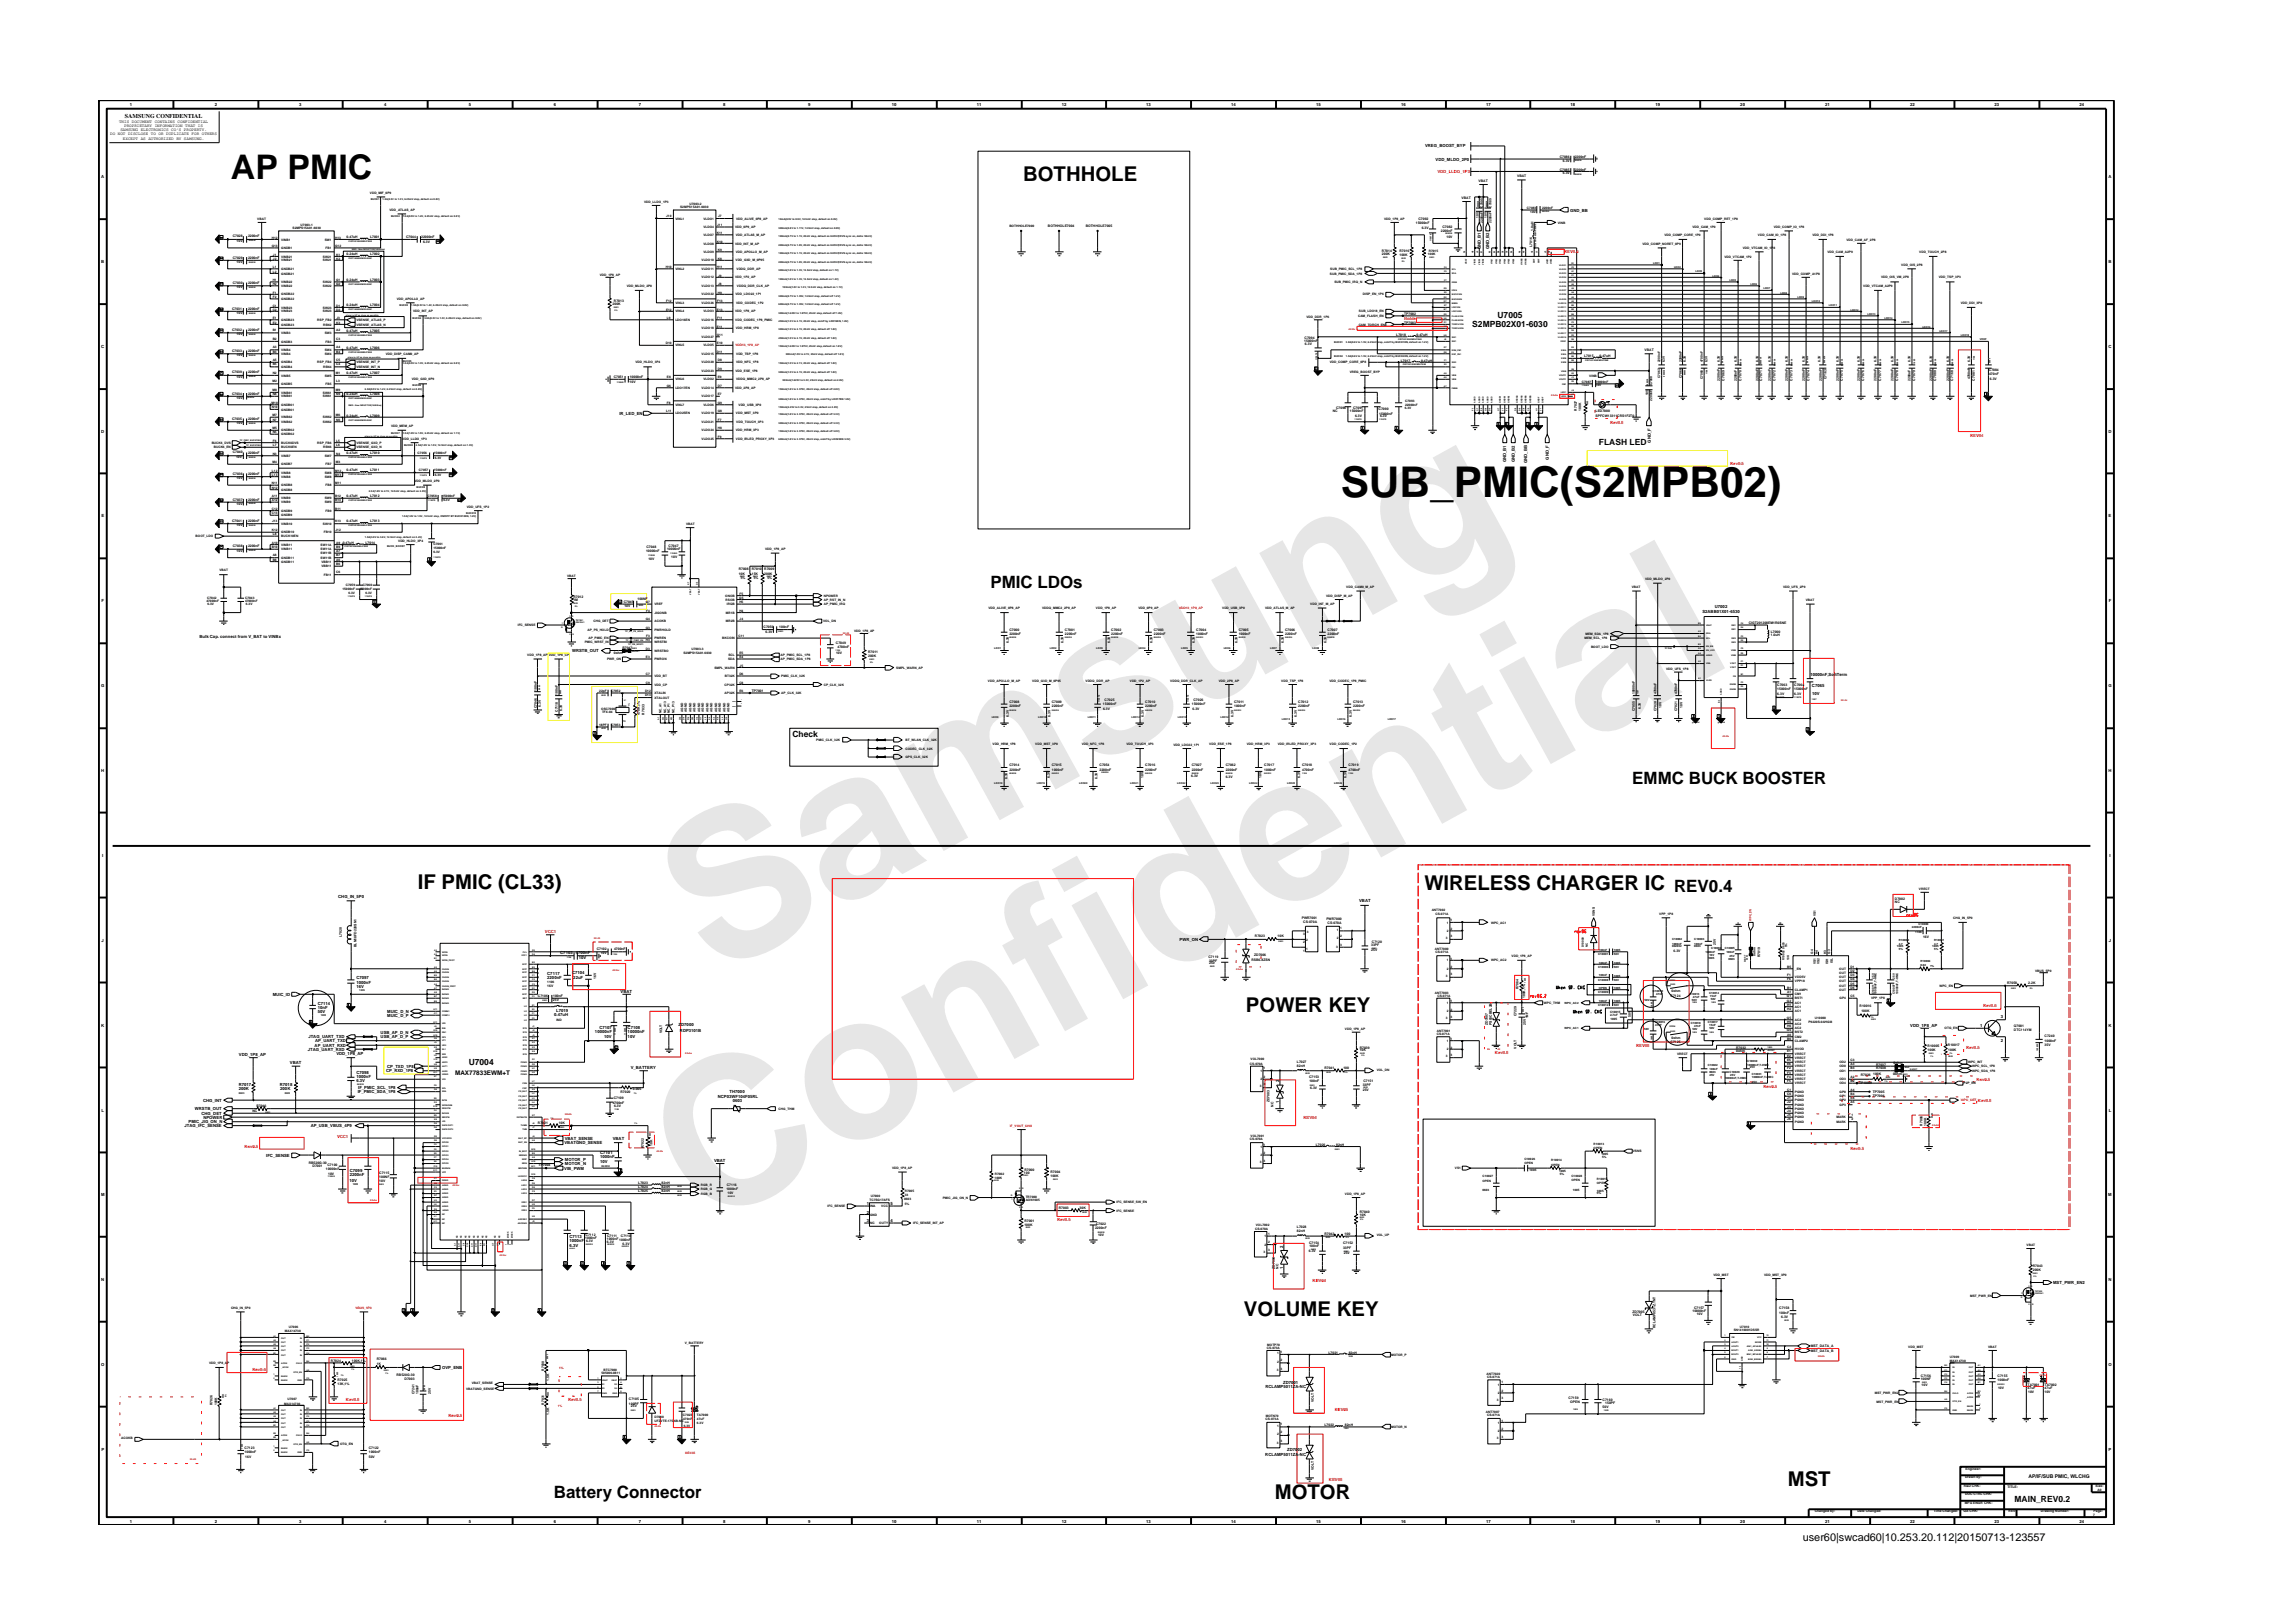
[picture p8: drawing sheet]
<svg xmlns="http://www.w3.org/2000/svg" width="297mm" height="210mm" viewBox="0 0 297 210" stroke-linecap="round" stroke-linejoin="round" font-family="sans-serif">
<defs><g id="words">
<g font-size="26.5" fill="#e6e6e6">
<text x="92.4" y="126.7" transform="rotate(-29 92.4 126.7)">Samsung</text>
<text x="91.1" y="159.4" transform="rotate(-29 91.1 159.4)">Confidential</text>
</g>
<text font-size="5.5" x="173.7" y="64.4">SUB_PMIC(S2MPB02)</text>
<text font-size="4.4" x="29.9" y="23.2">AP PMIC</text>
<g font-size="2.6">
<text x="132.5" y="23.5">BOTHHOLE</text>
<text x="54.1" y="115.2">IF PMIC (CL33)</text>
<text x="184.5" y="115.3">WIRELESS CHARGER IC</text>
<text x="161.4" y="131.1">POWER KEY</text>
<text x="161.1" y="170.5">VOLUME KEY</text>
<text x="165.1" y="194.2">MOTOR</text>
<text x="231.6" y="192.5">MST</text>
</g>
<g font-size="2.2">
<text x="128.3" y="76.2">PMIC LDOs</text>
<text x="211.4" y="101.6">EMMC BUCK BOOSTER</text>
<text x="216.9" y="115.5">REV0.4</text>
<text x="71.7" y="194">Battery Connector</text>
</g>
<text font-size="1.4" x="233.5" y="199.7">user60|swcad60|10.253.20.112|20150713-123557</text>
<g font-size="1.1">
<text x="194" y="41.2">U7005</text>
<text x="190.7" y="42.4">S2MPB02X01-6030</text>
<text x="207.1" y="57.7">FLASH LED</text>
<text x="102.6" y="95.4">Check</text>
<text x="60.7" y="138">U7004</text>
<text x="261" y="194.6">MAIN_REV0.2</text>
</g>
<g font-size=".8">
<text x="16.2" y="15.3">SAMSUNG CONFIDENTIAL</text>
<text x="59" y="139.3">MAX77833EWM+T</text>
</g>
<text font-size=".7" x="262.8" y="191.5">AP/IF/SUB PMIC, WLCHG</text>
<g font-size=".5">
<text x="14.3" y="17.5">DO NOT DISCLOSE TO OR DUPLICATE FOR OTHERS</text>
<text x="15.4" y="15.9">THIS DOCUMENT CONTAINS CONFIDENTIAL</text>
<text x="15.6" y="17">SAMSUNG ELECTRONICS CO’S PROPERTY.</text>
<text x="16.1" y="16.4">PROPRIETARY INFORMATION THAT IS</text>
<text x="16.8" y="13.8">1</text>
<text x="27.8" y="13.8">2</text>
<text x="38.7" y="13.8">3</text>
<text x="49.7" y="13.8">4</text>
<text x="60.8" y="13.8">5</text>
<text x="71.8" y="13.8">6</text>
<text x="82.8" y="13.8">7</text>
<text x="93.7" y="13.8">8</text>
<text x="104.7" y="13.8">9</text>
<text x="115.5" y="13.8">10</text>
<text x="126.6" y="13.8">11</text>
<text x="137.6" y="13.8">12</text>
<text x="148.5" y="13.8">13</text>
<text x="159.5" y="13.8">14</text>
<text x="170.5" y="13.8">15</text>
<text x="181.5" y="13.8">16</text>
<text x="192.5" y="13.8">17</text>
<text x="203.4" y="13.8">18</text>
<text x="214.4" y="13.8">19</text>
<text x="225.4" y="13.8">20</text>
<text x="236.5" y="13.8">21</text>
<text x="247.5" y="13.8">22</text>
<text x="258.4" y="13.8">23</text>
<text x="269.4" y="13.8">24</text>
<text x="13.1" y="23.1">A</text>
<text x="15.9" y="18.1">EXCEPT AS AUTHORIZED BY SAMSUNG.</text>
<text x="184.6" y="19">VREG_BOOST_BYP</text>
<text x="186" y="20.8">VDD_MLDO_2P0</text>
<text x="273.1" y="23.1">A</text>
<text x="203.4" y="27.4">GND_BB</text>
<text x="13.1" y="34.1">B</text>
<text x="191.8" y="32.3" transform="rotate(-90 191.8 32.3)">GND_B1</text>
<text x="192.9" y="32.3" transform="rotate(-90 192.9 32.3)">GND_B2</text>
<text x="273.1" y="34.1">B</text>
<text x="13.1" y="45.1">C</text>
<text x="273.1" y="45.1">C</text>
<text x="80.2" y="53.7">IR_LED_EN</text>
<text x="13.1" y="56.1">D</text>
<text x="195.1" y="59.9" transform="rotate(-90 195.1 59.9)">GND_B1</text>
<text x="196.2" y="59.9" transform="rotate(-90 196.2 59.9)">GND_B2</text>
<text x="200.6" y="59.5" transform="rotate(-90 200.6 59.5)">GND_F</text>
<text x="213.8" y="57.3" transform="rotate(-90 213.8 57.3)">GND_F</text>
<text x="273.1" y="56.1">D</text>
<text x="197.8" y="60" transform="rotate(-90 197.8 60)">GND_BB</text>
<text x="13.1" y="67">E</text>
<text x="273.1" y="67">E</text>
<text x="13.2" y="78">F</text>
<text x="25.9" y="82.7">Bulk Cap. connect from V_BAT to VINBx</text>
<text x="220.5" y="79.4">S2ABB01X01-6530</text>
<text x="222.1" y="78.7">U7002</text>
<text x="273.2" y="78">F</text>
<text x="13.1" y="89">G</text>
<text x="74.1" y="84.5">WRSTB_OUT</text>
<text x="234.5" y="87.6">10000nF,SoftTerm</text>
<text x="234.7" y="89">C7065</text>
<text x="273.1" y="89">G</text>
<text x="234.8" y="90.1">10V</text>
<text x="13.1" y="100.1">H</text>
<text x="273.1" y="100.1">H</text>
<text x="13.2" y="111">I</text>
<text x="273.3" y="111">I</text>
<text x="43.8" y="116.4">CHG_IN_5P0</text>
<text x="176.1" y="116.9">VBAT</text>
<text x="13.2" y="122">J</text>
<text x="72.6" y="123.5">C7103</text>
<text x="74.6" y="123.5">4700nF</text>
<text x="75" y="124.2">10V</text>
<text x="152.8" y="121.9">PWR_ON</text>
<text x="273.2" y="122">J</text>
<text x="35.3" y="129">MUIC_ID</text>
<text x="41.2" y="130.8">10nF</text>
<text x="41.2" y="131.3">50V</text>
<text x="41.2" y="130.2">C7114</text>
<text x="46.2" y="126.9">C7097</text>
<text x="46.2" y="128">16V</text>
<text x="46.2" y="127.5">1000nF</text>
<text x="50.2" y="131.2">MUIC_D_N</text>
<text x="50.2" y="131.7">MUIC_D_P</text>
<text x="70.9" y="126.9">2200nF</text>
<text x="70.9" y="126.4">C7117</text>
<text x="71.8" y="131.7">0.47uH</text>
<text x="72" y="131.1">L7019</text>
<text x="74.1" y="126.2">C7104</text>
<text x="74.3" y="126.8">22uF</text>
<text x="80.4" y="128.6">VBAT</text>
<text x="259.2" y="131.9">3</text>
<text x="13.1" y="133">K</text>
<text x="31" y="136.8">VDD_1P8_AP</text>
<text x="37.6" y="137.9">VBAT</text>
<text x="39.9" y="136.1">JTAG_UART_RXD</text>
<text x="39.9" y="134.5">JTAG_UART_TXD</text>
<text x="40.8" y="135.6">AP_UART_RXD</text>
<text x="40.8" y="135">AP_UART_TXD</text>
<text x="43.6" y="136.7">VDD_1P8_AP</text>
<text x="49.3" y="133.9">USB_AP_D_N</text>
<text x="49.3" y="134.5">USB_AP_D_P</text>
<text x="77.1" y="133.9">10000nF</text>
<text x="77.7" y="133.4">C7107</text>
<text x="78.3" y="134.5">10V</text>
<text x="81.3" y="133.9">10000nF</text>
<text x="81.3" y="134.5">10V</text>
<text x="81.3" y="133.4">C7108</text>
<text x="87.9" y="132.9">ZD7000</text>
<text x="88.1" y="133.7">RDP3101B</text>
<text x="247.4" y="133">VDD_1P8_AP</text>
<text x="256.5" y="133">1</text>
<text x="259.2" y="135">2</text>
<text x="273.1" y="133">K</text>
<text x="13.2" y="144">L</text>
<text x="25.3" y="143.8">WRSTB_OUT</text>
<text x="26.3" y="142.7">CHG_INT</text>
<text x="30.9" y="141.3">200K</text>
<text x="30.9" y="140.7">R7017</text>
<text x="36.3" y="140.7">R7018</text>
<text x="36.3" y="141.3">200K</text>
<text x="46.2" y="139.1">C7098</text>
<text x="46.2" y="139.6">1000nF</text>
<text x="46.2" y="140.2">6.3V</text>
<text x="46.3" y="141.6">IF_PMIC_SDA_1P8</text>
<text x="46.4" y="141.1">IF_PMIC_SCL_1P8</text>
<text x="50" y="138.9">CP_RXD_1P8</text>
<text x="50.2" y="138.3">CP_TXD_1P8</text>
<text x="81.7" y="138.5">V_BATTERY</text>
<text x="93" y="142.3">NCP03WF104F05RL</text>
<text x="94.5" y="141.6">TH7000</text>
<text x="94.9" y="142.8">0603</text>
<text x="165.7" y="142.9" transform="rotate(-90 165.7 142.9)">1</text>
<text x="165.7" y="140.2" transform="rotate(-90 165.7 140.2)">2</text>
<text x="273.2" y="144">L</text>
<text x="23.9" y="146">JTAG_IFC_SENSE</text>
<text x="24.4" y="145.5">PMIC_JIG_ON_N</text>
<text x="26.1" y="144.4">CHG_DET</text>
<text x="26.3" y="144.9">NPOWER</text>
<text x="34.5" y="149.8">IFC_SENSE</text>
<text x="40.2" y="146">AP_USB_VBUS_4P9</text>
<text x="73.1" y="148.2">VBATGND_SENSE</text>
<text x="73.2" y="147.6">VBAT_SENSE</text>
<text x="77.8" y="149.5">C7101</text>
<text x="79.4" y="147.6">VBAT</text>
<text x="13.1" y="154.9">M</text>
<text x="45.3" y="153.1">10V</text>
<text x="45.3" y="151.8">C7099</text>
<text x="45.3" y="152.4">2200nF</text>
<text x="73.1" y="151.5">VIB_PWM</text>
<text x="73.2" y="150.4">MOTOR_P</text>
<text x="73.2" y="150.9">MOTOR_N</text>
<text x="77.8" y="150.7">10V</text>
<text x="77.8" y="150.1">1000nF</text>
<text x="92.5" y="150.6">VBAT</text>
<text x="273.1" y="154.9">M</text>
<text x="73.8" y="160.9">1000nF</text>
<text x="73.8" y="161.5">6.3V</text>
<text x="73.8" y="160.4">C7113</text>
<text x="112.3" y="157.3">2</text>
<text x="112.3" y="156.2">1</text>
<text x="112.3" y="158.4">3</text>
<text x="115.3" y="158.4">4</text>
<text x="115.3" y="156.2">5</text>
<text x="166.2" y="161.6" transform="rotate(-90 166.2 161.6)">2</text>
<text x="13.1" y="165.9">N</text>
<text x="166.2" y="164.4" transform="rotate(-90 166.2 164.4)">1</text>
<text x="266" y="166.3">MST_PWR_EN2</text>
<text x="273.1" y="165.9">N</text>
<text x="13.1" y="176.9">O</text>
<text x="57.3" y="177.4">OVP_ENB</text>
<text x="163.9" y="179.8">RCLAMP5011ZA-NC</text>
<text x="166.2" y="179.3">ZD7001</text>
<text x="273.1" y="176.9">O</text>
<text x="13.1" y="187.9">P</text>
<text x="163.9" y="188.6">RCLAMP5011ZA-NC</text>
<text x="166.7" y="188">ZD7002</text>
<text x="273.1" y="187.9">P</text>
<text x="16.8" y="197.2">1</text>
<text x="27.8" y="197.2">2</text>
<text x="38.7" y="197.2">3</text>
<text x="49.7" y="197.2">4</text>
<text x="60.8" y="197.2">5</text>
<text x="71.8" y="197.2">6</text>
<text x="82.8" y="197.2">7</text>
<text x="93.7" y="197.2">8</text>
<text x="104.7" y="197.2">9</text>
<text x="115.5" y="197.2">10</text>
<text x="126.6" y="197.2">11</text>
<text x="137.6" y="197.2">12</text>
<text x="148.5" y="197.2">13</text>
<text x="159.5" y="197.2">14</text>
<text x="170.5" y="197.2">15</text>
<text x="181.5" y="197.2">16</text>
<text x="192.5" y="197.2">17</text>
<text x="203.4" y="197.2">18</text>
<text x="214.4" y="197.2">19</text>
<text x="225.4" y="197.2">20</text>
<text x="236.5" y="197.2">21</text>
<text x="247.5" y="197.2">22</text>
<text x="258.4" y="197.2">23</text>
<text x="269.4" y="197.2">24</text>
</g>
<g font-size=".5" fill="#f00">
<text x="186.2" y="22.4">VDD_LLDO_1P3</text>
<text x="202.6" y="32.8">REV0.6</text>
<text x="181.9" y="41.4">Noble</text>
<text x="208.6" y="54.9">Rev0.5</text>
<text x="255.2" y="56.6">REV04</text>
<text x="224.1" y="60.2">Rev0.5</text>
<text x="70.6" y="120.9">VCC1</text>
<text x="256.9" y="130.4">Rev0.6</text>
<text x="193.7" y="136.6">Rev0.5</text>
<text x="211.9" y="135.7">REV06</text>
<text x="254.7" y="135.8">Rev0.5</text>
<text x="228.5" y="140.9">Rev0.5</text>
<text x="256.1" y="140.1">Rev0.5</text>
<text x="256.2" y="142.8">Rev0.5</text>
<text x="31.7" y="148.7">Rev0.5</text>
<text x="43.7" y="147.4">VCC1</text>
<text x="168.9" y="145">REV04</text>
<text x="239.7" y="149">Rev0.5</text>
<text x="136.9" y="158.2">Rev0.5</text>
<text x="170" y="166.1">REV04</text>
<text x="32.7" y="177.6">Rev0.6</text>
<text x="44.8" y="181.6">Rev0.5</text>
<text x="58.1" y="183.6">Rev0.5</text>
<text x="73.6" y="181.6">Rev0.5</text>
<text x="172.9" y="182.7">REV05</text>
<text x="172.2" y="191.8">REV05</text>
</g>
<g font-size=".4">
<text x="191.5" y="23.6">VBAT</text>
<text x="196.5" y="23">VBAT</text>
<text x="202" y="20.4">C7086</text>
<text x="202" y="22.1">C7085</text>
<text x="202.5" y="20.9">6.3V</text>
<text x="202.5" y="22.5">6.3V</text>
<text x="204" y="20.4">2200nF</text>
<text x="204" y="22.1">2200nF</text>
<text x="33.3" y="28.5">VBAT</text>
<text x="37.9" y="29.6">S2MPS15A01-6030</text>
<text x="38.9" y="29.2">U7003-1</text>
<text x="47.9" y="25.2">VDD_MIF_0P9</text>
<text x="50.5" y="27.4">VDD_ATLAS_AP</text>
<text x="83.4" y="26.3">VDD_LLDO_1P3</text>
<text x="86.3" y="28.1">J10</text>
<text x="87.5" y="28.5">VINL1</text>
<text x="88.1" y="26.9">S2MPS15A01-6030</text>
<text x="89.3" y="26.5">U7003-2</text>
<text x="91.1" y="29.6">VLDO4</text>
<text x="91.1" y="28.5">VLDO1</text>
<text x="92.9" y="29.2">J11</text>
<text x="93" y="28.1">J7</text>
<text x="95.2" y="29.6">VDD_0P9_AP</text>
<text x="95.4" y="28.5">VDD_ALIVE_0P8_AP</text>
<text x="130.8" y="29.4">BOTHHOLE7000</text>
<text x="135.7" y="29.4">BOTHHOLE7004</text>
<text x="140.7" y="29.4">BOTHHOLE7005</text>
<text x="179.3" y="28.5">VDD_1P8_AP</text>
<text x="183.4" y="29.1">15000nF</text>
<text x="183.8" y="28.6">C7092</text>
<text x="184.2" y="29.7">6.3V</text>
<text x="186.9" y="29.5">C7082</text>
<text x="189.3" y="25.8">VBAT</text>
<text x="191.5" y="28.2" transform="rotate(-90 191.5 28.2)">10V</text>
<text x="192.1" y="28.9" transform="rotate(-90 192.1 28.9)">2200nF</text>
<text x="192.1" y="26.9" transform="rotate(-90 192.1 26.9)">C7095</text>
<text x="192.6" y="28.2" transform="rotate(-90 192.6 28.2)">10V</text>
<text x="193.2" y="26.9" transform="rotate(-90 193.2 26.9)">C7089</text>
<text x="193.2" y="28.9" transform="rotate(-90 193.2 28.9)">2200nF</text>
<text x="197.8" y="27">C7083</text>
<text x="198.2" y="27.5">10V</text>
<text x="198.7" y="29.9" transform="rotate(-90 198.7 29.9)">1.0uH</text>
<text x="199.8" y="27">2200nF</text>
<text x="201.8" y="29">VINB</text>
<text x="219.3" y="29.6">VDD_CAM_1P0</text>
<text x="220.8" y="28.5">VDD_COMP_RET_1P0</text>
<text x="229.8" y="29.6">VDD_COMP_IO_1P8</text>
<text x="30.1" y="33.5">C7029</text>
<text x="30.1" y="30.7">C7028</text>
<text x="30.7" y="31.3">10V</text>
<text x="30.7" y="34">10V</text>
<text x="32.1" y="30.7">2200nF</text>
<text x="32.1" y="33.5">2200nF</text>
<text x="35.2" y="32">G13</text>
<text x="35.2" y="30.9">H12</text>
<text x="35.3" y="34.7">L1</text>
<text x="35.3" y="35.3">L2</text>
<text x="35.4" y="33.6">J2</text>
<text x="35.4" y="33.1">J1</text>
<text x="36.4" y="33.4">VINB21</text>
<text x="36.4" y="32.3">GNDB1</text>
<text x="36.4" y="33.9">VINB21</text>
<text x="36.4" y="35">GNDB21</text>
<text x="36.4" y="31.2">VINB1</text>
<text x="36.4" y="35.6">GNDB21</text>
<text x="41.8" y="33.4">SW21</text>
<text x="41.8" y="33.9">SW21</text>
<text x="42.1" y="31.2">SW1</text>
<text x="42.2" y="32.3">FB1</text>
<text x="43.4" y="32">G12</text>
<text x="43.4" y="30.9">H13</text>
<text x="43.5" y="33.6">K2</text>
<text x="43.5" y="33.1">K1</text>
<text x="44.9" y="30.8">0.47uH</text>
<text x="44.9" y="33">0.24uH</text>
<text x="47.9" y="30.8">L7001</text>
<text x="47.9" y="33">L7002</text>
<text x="52.6" y="30.8">C7044</text>
<text x="54.6" y="30.8">22000nF</text>
<text x="54.8" y="31.4">6.3V</text>
<text x="77.7" y="35.7">VDD_1P8_AP</text>
<text x="86.3" y="34.7">H10</text>
<text x="87.5" y="35">VINL2</text>
<text x="90.9" y="33.9">VLDO10</text>
<text x="90.9" y="35">VLDO11</text>
<text x="91.1" y="31.7">VLDO8</text>
<text x="91.1" y="30.6">VLDO7</text>
<text x="91.1" y="32.8">VLDO9</text>
<text x="92.9" y="31.4">K10</text>
<text x="92.9" y="30.3">K11</text>
<text x="92.9" y="34.7">H11</text>
<text x="93" y="33.6">K8</text>
<text x="93" y="32.5">K9</text>
<text x="93" y="35.8">J9</text>
<text x="95.2" y="31.7">VDD_INT_M_AP</text>
<text x="95.3" y="33.9">VDD_G3D_M_0P95</text>
<text x="95.3" y="32.8">VDD_APOLLO_M_AP</text>
<text x="95.3" y="30.6">VDD_ATLAS_M_AP</text>
<text x="95.4" y="35">VDDQ_DDR_AP</text>
<text x="172.3" y="35.6">SUB_PMIC_SDA_1P8</text>
<text x="172.3" y="35">SUB_PMIC_SCL_1P8</text>
<text x="179" y="33">200K</text>
<text x="179" y="32.6">R7014</text>
<text x="181.3" y="33.2">100K</text>
<text x="181.3" y="32.6">R7016</text>
<text x="185" y="33">100K</text>
<text x="185.1" y="32.6">R7015</text>
<text x="186.6" y="30.1">2200nF</text>
<text x="187.4" y="30.8">10V</text>
<text x="198.5" y="31.9" transform="rotate(-90 198.5 31.9)">L7016</text>
<text x="212.8" y="31.7">VDD_COMP_NORET_0P9</text>
<text x="215.6" y="30.6">VDD_COMP_CORE_1P0</text>
<text x="223.4" y="33.4">VDD_VTCAM_1P2</text>
<text x="225.8" y="32.3">VDD_VTCAM_IO_1P8</text>
<text x="227.7" y="30.6">VDD_CAM_IO_1P8</text>
<text x="232.2" y="35.6">VDD_COMP_A1P8</text>
<text x="234.8" y="30.6">VDD_DDI_1P8</text>
<text x="236.7" y="32.8">VDD_CAM_A2P9</text>
<text x="239.2" y="31.2">VDD_CAM_AF_2P8</text>
<text x="246.3" y="34.5">VDD_OIS_2P8</text>
<text x="248.6" y="32.8">VDD_TOUCH_2P8</text>
<text x="30.1" y="40.1">C7031</text>
<text x="30.1" y="36.8">C7030</text>
<text x="30.7" y="40.6">10V</text>
<text x="30.7" y="37.3">10V</text>
<text x="32.1" y="40.1">2200nF</text>
<text x="32.1" y="36.8">2200nF</text>
<text x="35.3" y="39.7">C1</text>
<text x="35.3" y="36.4">H1</text>
<text x="35.3" y="36.9">H2</text>
<text x="35.3" y="40.2">C2</text>
<text x="35.3" y="41.3">E1</text>
<text x="35.3" y="41.9">E2</text>
<text x="35.3" y="38">F1</text>
<text x="35.3" y="38.6">F2</text>
<text x="36.4" y="37.2">VINB22</text>
<text x="36.4" y="41.6">GNDB23</text>
<text x="36.4" y="38.3">GNDB22</text>
<text x="36.4" y="38.9">GNDB22</text>
<text x="36.4" y="40.5">VINB23</text>
<text x="36.4" y="40">VINB23</text>
<text x="36.4" y="36.7">VINB22</text>
<text x="41.1" y="41.6">RSP_FB2</text>
<text x="41.8" y="36.7">SW22</text>
<text x="41.8" y="40">SW23</text>
<text x="41.8" y="40.5">SW23</text>
<text x="41.8" y="37.2">SW22</text>
<text x="43.5" y="36.4">G1</text>
<text x="43.5" y="36.9">G2</text>
<text x="43.5" y="39.7">D1</text>
<text x="43.5" y="40.2">D2</text>
<text x="43.5" y="41.9">K3</text>
<text x="43.6" y="41.3">J3</text>
<text x="44.9" y="36.4">0.24uH</text>
<text x="44.9" y="39.7">0.24uH</text>
<text x="46.2" y="41.6">VSENSE_ATLAS_P</text>
<text x="47.9" y="39.7">L7004</text>
<text x="47.9" y="36.4">L7003</text>
<text x="51.4" y="38.9">VDD_APOLLO_AP</text>
<text x="53.5" y="40.5">VDD_INT_AP</text>
<text x="79.4" y="39.6">200K</text>
<text x="79.5" y="39.1">R7013</text>
<text x="81.2" y="37.2">VDD_MLDO_2P0</text>
<text x="86.3" y="40.2">E12</text>
<text x="86.3" y="39.1">F12</text>
<text x="86.4" y="41.3">L9</text>
<text x="87.5" y="40.5">VINL4</text>
<text x="87.5" y="39.4">VINL3</text>
<text x="87.5" y="41.6">LDO16EN</text>
<text x="90.9" y="37.2">VLDO13</text>
<text x="90.9" y="36.1">VLDO12</text>
<text x="90.9" y="39.4">VLDO26</text>
<text x="90.9" y="38.3">VLDO22</text>
<text x="90.9" y="41.6">VLDO16</text>
<text x="91.1" y="40.5">VLDO3</text>
<text x="92.9" y="40.2">E13</text>
<text x="92.9" y="41.3">F11</text>
<text x="92.9" y="39.1">F13</text>
<text x="93" y="38">H9</text>
<text x="93" y="36.9">J8</text>
<text x="95.2" y="36.1">VDD_1P2_AP</text>
<text x="95.2" y="40.5">VDD_1P8_AP</text>
<text x="95.2" y="41.6">VDD_CODEC_1P8_PMIC</text>
<text x="95.3" y="38.3">VDD_LDO22_1P1</text>
<text x="95.4" y="39.4">VDD_CODEC_1P2</text>
<text x="95.5" y="37.2">VDDQ_DDR_CLK_AP</text>
<text x="169.2" y="41.2">VDD_DDR_1P6</text>
<text x="172.9" y="36.7">SUB_PMIC_IRQ_N</text>
<text x="175.9" y="41.1">CAM_FLASH_EN</text>
<text x="176" y="40.5">SUB_LDO18_EN</text>
<text x="176.5" y="38.3">DISP_EN_1P6</text>
<text x="181.9" y="40.8">TP7002</text>
<text x="181.9" y="41.9">TP7003</text>
<text x="241.4" y="37.2">VDD_VTCAM_A2P9</text>
<text x="243.7" y="36.1">VDD_OIS_VM_2P8</text>
<text x="251.2" y="36.1">VDD_TSP_3P3</text>
<text x="254" y="39.4">VDD_DDI_3P0</text>
<text x="30.1" y="45.6">C7033</text>
<text x="30.1" y="42.9">C7032</text>
<text x="30.7" y="46.2">10V</text>
<text x="30.7" y="43.4">10V</text>
<text x="32.1" y="45.6">2200nF</text>
<text x="32.1" y="42.9">2200nF</text>
<text x="35.3" y="46.8">A5</text>
<text x="35.3" y="44">B2</text>
<text x="35.3" y="45.7">B3</text>
<text x="35.3" y="45.1">A3</text>
<text x="35.3" y="47.3">B5</text>
<text x="35.3" y="42.9">B1</text>
<text x="36.4" y="45.5">VINB4</text>
<text x="36.4" y="47.1">GNDB4</text>
<text x="36.4" y="43.3">VINB3</text>
<text x="36.4" y="44.4">GNDB3</text>
<text x="36.4" y="46">VINB4</text>
<text x="36.4" y="42.2">GNDB23</text>
<text x="36.4" y="47.7">GNDB4</text>
<text x="41.1" y="47.1">RSP_FB4</text>
<text x="41.9" y="47.7">RSN4</text>
<text x="41.9" y="42.2">RSN2</text>
<text x="42.1" y="43.3">SW3</text>
<text x="42.1" y="45.5">SW4</text>
<text x="42.1" y="46">SW4</text>
<text x="42.2" y="44.4">FB3</text>
<text x="43.5" y="45.1">A4</text>
<text x="43.5" y="42.9">A2</text>
<text x="43.5" y="44">C3</text>
<text x="43.5" y="47.3">C4</text>
<text x="43.5" y="46.8">C5</text>
<text x="43.5" y="45.7">B4</text>
<text x="44.9" y="45.2">0.47uH</text>
<text x="44.9" y="43">0.47uH</text>
<text x="46.2" y="47.7">VSENSE_INT_N</text>
<text x="46.2" y="47.1">VSENSE_INT_P</text>
<text x="46.2" y="42.2">VSENSE_ATLAS_N</text>
<text x="47.9" y="45.2">L7006</text>
<text x="47.9" y="43">L7005</text>
<text x="50" y="46">VDD_DISP_CAM0_AP</text>
<text x="82.3" y="47.1">VDD_HLDO_3P4</text>
<text x="86.3" y="44.6">D10</text>
<text x="87.5" y="44.9">VINL5</text>
<text x="90.9" y="43.8">VLDO27</text>
<text x="90.9" y="47.1">VLDO20</text>
<text x="90.9" y="42.7">VLDO18</text>
<text x="90.9" y="46">VLDO15</text>
<text x="91.1" y="44.9">VLDO5</text>
<text x="92.9" y="43.5">G11</text>
<text x="92.9" y="45.7">D11</text>
<text x="92.9" y="44.6">E10</text>
<text x="92.9" y="42.4">E11</text>
<text x="93" y="46.8">D8</text>
<text x="93" y="47.9">D9</text>
<text x="95.3" y="42.7">VDD_HRM_1P8</text>
<text x="95.3" y="47.1">VDD_NFC_1P8</text>
<text x="95.4" y="46">VDD_TSP_1P8</text>
<text x="169" y="44.3">15000nF</text>
<text x="169" y="43.9">C7094</text>
<text x="169.1" y="44.6">6.3V</text>
<text x="172.3" y="47.1">VDD_COMP_CORE_0P8</text>
<text x="176" y="42.2">CAM_TORCH_EN</text>
<text x="180.9" y="43.5">L7018</text>
<text x="181.5" y="46.8">L7017</text>
<text x="183.5" y="43.5">0.47uH</text>
<text x="184.1" y="46.8">0.47uH</text>
<text x="205.2" y="46.3">L7015</text>
<text x="207.2" y="46.3">0.47uH</text>
<text x="213" y="45.5">VBAT</text>
<text x="215.1" y="46.9" transform="rotate(-90 215.1 46.9)">2200nF</text>
<text x="215.7" y="46.9" transform="rotate(-90 215.7 46.9)">6.3V</text>
<text x="217.9" y="46.9" transform="rotate(-90 217.9 46.9)">2200nF</text>
<text x="218.4" y="46.9" transform="rotate(-90 218.4 46.9)">6.3V</text>
<text x="220.6" y="46.9" transform="rotate(-90 220.6 46.9)">4700nF</text>
<text x="221.2" y="46.9" transform="rotate(-90 221.2 46.9)">6.3V</text>
<text x="222.8" y="46.9" transform="rotate(-90 222.8 46.9)">6.3V</text>
<text x="225" y="46.9" transform="rotate(-90 225 46.9)">6.3V</text>
<text x="227.8" y="46.9" transform="rotate(-90 227.8 46.9)">6.3V</text>
<text x="229.4" y="46.9" transform="rotate(-90 229.4 46.9)">6.3V</text>
<text x="231.6" y="46.9" transform="rotate(-90 231.6 46.9)">6.3V</text>
<text x="233.8" y="46.9" transform="rotate(-90 233.8 46.9)">6.3V</text>
<text x="235.8" y="46.9" transform="rotate(-90 235.8 46.9)">6.3V</text>
<text x="238.2" y="46.9" transform="rotate(-90 238.2 46.9)">6.3V</text>
<text x="240.9" y="46.9" transform="rotate(-90 240.9 46.9)">6.3V</text>
<text x="243.1" y="46.9" transform="rotate(-90 243.1 46.9)">6.3V</text>
<text x="245.3" y="46.9" transform="rotate(-90 245.3 46.9)">6.3V</text>
<text x="247.5" y="46.9" transform="rotate(-90 247.5 46.9)">6.3V</text>
<text x="250.3" y="46.9" transform="rotate(-90 250.3 46.9)">6.3V</text>
<text x="252.5" y="46.9" transform="rotate(-90 252.5 46.9)">6.3V</text>
<text x="255.2" y="46.9" transform="rotate(-90 255.2 46.9)">6.3V</text>
<text x="30.1" y="48.4">C7039</text>
<text x="30.1" y="51.1">C7034</text>
<text x="30.7" y="51.7">10V</text>
<text x="30.7" y="48.9">10V</text>
<text x="32.1" y="51.1">2200nF</text>
<text x="32.1" y="48.4">2200nF</text>
<text x="35.2" y="52.3">M10</text>
<text x="35.2" y="52.8">N10</text>
<text x="35.3" y="53.9">M7</text>
<text x="35.3" y="50.6">M8</text>
<text x="35.3" y="49.5">M2</text>
<text x="35.3" y="51.2">N8</text>
<text x="35.3" y="48.4">N2</text>
<text x="36.4" y="51.5">VINB61</text>
<text x="36.4" y="51">VINB61</text>
<text x="36.4" y="48.8">VINB5</text>
<text x="36.4" y="53.2">GNDB61</text>
<text x="36.4" y="52.6">GNDB61</text>
<text x="36.4" y="49.9">GNDB5</text>
<text x="41.8" y="51.5">SW61</text>
<text x="41.8" y="51">SW61</text>
<text x="42.1" y="48.8">SW5</text>
<text x="42.2" y="49.9">FB5</text>
<text x="43.5" y="53.9">M6</text>
<text x="43.5" y="50.6">M9</text>
<text x="43.5" y="48.4">M1</text>
<text x="43.5" y="51.2">N9</text>
<text x="43.6" y="49.5">L3</text>
<text x="44.9" y="51.2">0.24uH</text>
<text x="44.9" y="54">0.24uH</text>
<text x="44.9" y="48.5">0.47uH</text>
<text x="47.9" y="48.5">L7007</text>
<text x="47.9" y="51.2">L7008</text>
<text x="47.9" y="54">L7009</text>
<text x="53.4" y="49.3">VDD_G3D_0P9</text>
<text x="79.5" y="48.9">C7051</text>
<text x="81.6" y="49.6">10V</text>
<text x="81.6" y="48.9">10000nF</text>
<text x="86.3" y="53.4">L11</text>
<text x="86.4" y="50.1">G6</text>
<text x="86.4" y="49">E8</text>
<text x="86.4" y="52.3">F8</text>
<text x="87.5" y="50.4">LDO17EN</text>
<text x="87.5" y="49.3">VINL6</text>
<text x="87.5" y="52.6">VINL7</text>
<text x="87.5" y="53.7">LDO25EN</text>
<text x="90.9" y="53.7">VLDO19</text>
<text x="90.9" y="50.4">VLDO14</text>
<text x="90.9" y="48.2">VLDO23</text>
<text x="90.9" y="51.5">VLDO17</text>
<text x="91.1" y="52.6">VLDO6</text>
<text x="91.1" y="49.3">VLDO2</text>
<text x="93" y="53.4">G8</text>
<text x="93" y="52.3">G9</text>
<text x="93" y="50.1">D7</text>
<text x="93" y="49">E9</text>
<text x="93" y="51.2">E7</text>
<text x="95.2" y="50.4">VDD_2P8_AP</text>
<text x="95.3" y="48.2">VDD_ESE_1P8</text>
<text x="95.3" y="53.7">VDD_MST_3P0</text>
<text x="95.4" y="49.3">VDDQ_MMC2_2P8_AP</text>
<text x="95.7" y="52.6">VDD_USB_3P0</text>
<text x="172.7" y="53.4">NC</text>
<text x="173.1" y="52.9">C7096</text>
<text x="174.8" y="48.4">VREG_BOOST_BYP</text>
<text x="174.9" y="53.4">15000nF</text>
<text x="175.3" y="52.9">C7091</text>
<text x="178.6" y="53.1">C7090</text>
<text x="178.7" y="53.7">15000nF</text>
<text x="182" y="53">6.3V</text>
<text x="182" y="52.6">22000nF</text>
<text x="182" y="52">C7093</text>
<text x="204.2" y="53.2" transform="rotate(-90 204.2 53.2)">R7027</text>
<text x="204.8" y="53.2" transform="rotate(-90 204.8 53.2)">100K</text>
<text x="204.9" y="49.6">C7087</text>
<text x="205.9" y="48.8">VINB</text>
<text x="206.7" y="50.1">10V</text>
<text x="206.7" y="49.6">10000nF</text>
<text x="206.7" y="53.4">LED7000</text>
<text x="206.7" y="54">SPFCW13311CRS1F2T0</text>
<text x="213.5" y="51.2" transform="rotate(-90 213.5 51.2)">10V</text>
<text x="214" y="51.9" transform="rotate(-90 214 51.9)">2200nF</text>
<text x="214" y="49.9" transform="rotate(-90 214 49.9)">C7088</text>
<text x="215.1" y="49" transform="rotate(-90 215.1 49)">C7067</text>
<text x="217.9" y="49" transform="rotate(-90 217.9 49)">C7066</text>
<text x="220.6" y="49.1" transform="rotate(-90 220.6 49.1)">C7068</text>
<text x="222.8" y="49.3" transform="rotate(-90 222.8 49.3)">2200nF</text>
<text x="223.4" y="49.3" transform="rotate(-90 223.4 49.3)">C7069</text>
<text x="225" y="49.4" transform="rotate(-90 225 49.4)">2200nF</text>
<text x="225.6" y="49.3" transform="rotate(-90 225.6 49.3)">C7070</text>
<text x="227.8" y="49.3" transform="rotate(-90 227.8 49.3)">2200nF</text>
<text x="228.3" y="49.3" transform="rotate(-90 228.3 49.3)">C7071</text>
<text x="229.4" y="49.3" transform="rotate(-90 229.4 49.3)">2200nF</text>
<text x="230" y="49.3" transform="rotate(-90 230 49.3)">C7072</text>
<text x="231.6" y="49.3" transform="rotate(-90 231.6 49.3)">2200nF</text>
<text x="232.2" y="49.3" transform="rotate(-90 232.2 49.3)">C7073</text>
<text x="233.8" y="49.3" transform="rotate(-90 233.8 49.3)">2200nF</text>
<text x="234.4" y="49.3" transform="rotate(-90 234.4 49.3)">C7074</text>
<text x="236" y="49.3" transform="rotate(-90 236 49.3)">2200nF</text>
<text x="236.6" y="49.1" transform="rotate(-90 236.6 49.1)">C7163</text>
<text x="238.2" y="49.3" transform="rotate(-90 238.2 49.3)">2200nF</text>
<text x="238.7" y="49.3" transform="rotate(-90 238.7 49.3)">C7075</text>
<text x="240.9" y="49.3" transform="rotate(-90 240.9 49.3)">2200nF</text>
<text x="241.5" y="49.3" transform="rotate(-90 241.5 49.3)">C7076</text>
<text x="243.1" y="49.3" transform="rotate(-90 243.1 49.3)">2200nF</text>
<text x="243.7" y="49.3" transform="rotate(-90 243.7 49.3)">C7077</text>
<text x="245.3" y="49.3" transform="rotate(-90 245.3 49.3)">2200nF</text>
<text x="245.9" y="49.3" transform="rotate(-90 245.9 49.3)">C7078</text>
<text x="247.5" y="49.4" transform="rotate(-90 247.5 49.4)">2200nF</text>
<text x="248.1" y="49.3" transform="rotate(-90 248.1 49.3)">C7079</text>
<text x="250.3" y="49.3" transform="rotate(-90 250.3 49.3)">2200nF</text>
<text x="250.8" y="49.3" transform="rotate(-90 250.8 49.3)">C7080</text>
<text x="252.5" y="49.3" transform="rotate(-90 252.5 49.3)">2200nF</text>
<text x="253" y="49.3" transform="rotate(-90 253 49.3)">C7168</text>
<text x="255.2" y="49.1" transform="rotate(-90 255.2 49.1)">4700nF</text>
<text x="255.8" y="49.3" transform="rotate(-90 255.8 49.3)">C7081</text>
<text x="257.6" y="48.1">C7084</text>
<text x="257.7" y="48.6">470nF</text>
<text x="257.8" y="49.2">6.3V</text>
<text x="27.4" y="57.5">BUCK6_DVS</text>
<text x="27.7" y="58.1">BUCK6_EN</text>
<text x="30.1" y="54.4">C7035</text>
<text x="30.1" y="58.7">C7040</text>
<text x="30.6" y="59.4">10V</text>
<text x="30.7" y="55">10V</text>
<text x="32.1" y="58.8">2200nF</text>
<text x="32.1" y="54.4">2200nF</text>
<text x="35.3" y="55.6">M5</text>
<text x="35.3" y="54.5">N7</text>
<text x="35.3" y="58.9">N3</text>
<text x="35.3" y="56.1">N5</text>
<text x="35.3" y="57.8">L7</text>
<text x="35.3" y="57.2">F6</text>
<text x="36.4" y="55.9">GNDB62</text>
<text x="36.4" y="54.8">VINB62</text>
<text x="36.4" y="54.2">VINB62</text>
<text x="36.4" y="59.2">VINB7</text>
<text x="36.4" y="56.4">GNDB62</text>
<text x="36.4" y="57.5">BUCK6DVS</text>
<text x="36.4" y="58.1">BUCK6EN</text>
<text x="41.1" y="57.5">RSP_FB6</text>
<text x="41.8" y="54.2">SW62</text>
<text x="41.8" y="54.8">SW62</text>
<text x="41.9" y="58.1">RSN6</text>
<text x="42.1" y="59.2">SW7</text>
<text x="43.5" y="54.5">N6</text>
<text x="43.5" y="58.9">N4</text>
<text x="43.6" y="57.2">L5</text>
<text x="43.6" y="57.8">L6</text>
<text x="44.9" y="58.9">0.47uH</text>
<text x="46.2" y="57.5">VSENSE_G3D_P</text>
<text x="46.2" y="58.1">VSENSE_G3D_N</text>
<text x="47.9" y="58.9">L7010</text>
<text x="50.7" y="55.3">VDD_MEM_AP</text>
<text x="52.1" y="57">VDD_LLDO_1P3</text>
<text x="54.1" y="58.8">C7056</text>
<text x="56.2" y="58.9">15000nF</text>
<text x="56.3" y="59.5">6.3V</text>
<text x="90.9" y="54.8">VLDO21</text>
<text x="90.9" y="57">VLDO25</text>
<text x="90.9" y="55.9">VLDO24</text>
<text x="93" y="55.6">H8</text>
<text x="93" y="54.5">F7</text>
<text x="93" y="56.7">F9</text>
<text x="95.3" y="55.9">VDD_HRM_3P3</text>
<text x="95.3" y="57">VDD_IRLED_PROXY_3P3</text>
<text x="95.4" y="54.8">VDD_TOUCH_3P3</text>
<text x="175.5" y="54">6.3V</text>
<text x="178.8" y="54">6.3V</text>
<text x="30.1" y="61.6">C7036</text>
<text x="30.1" y="64.9">C7037</text>
<text x="30.7" y="65.4">10V</text>
<text x="30.7" y="62.1">10V</text>
<text x="32.1" y="61.6">2200nF</text>
<text x="32.1" y="64.9">2200nF</text>
<text x="35.2" y="64.9">A12</text>
<text x="35.2" y="62.7">N11</text>
<text x="35.2" y="63.3">N12</text>
<text x="35.2" y="64.4">A11</text>
<text x="35.2" y="61.1">L12</text>
<text x="35.2" y="61.6">L13</text>
<text x="35.3" y="60">M4</text>
<text x="36.4" y="65.2">VINB9</text>
<text x="36.4" y="63">GNDB8</text>
<text x="36.4" y="63.6">GNDB8</text>
<text x="36.4" y="64.7">VINB9</text>
<text x="36.4" y="60.3">GNDB7</text>
<text x="36.4" y="61.4">VINB8</text>
<text x="36.4" y="61.9">VINB8</text>
<text x="42.1" y="64.7">SW9</text>
<text x="42.1" y="65.2">SW9</text>
<text x="42.1" y="61.4">SW8</text>
<text x="42.1" y="61.9">SW8</text>
<text x="42.2" y="63">FB8</text>
<text x="42.2" y="60.3">FB7</text>
<text x="43.4" y="62.7">M11</text>
<text x="43.4" y="61.1">M12</text>
<text x="43.4" y="61.6">M13</text>
<text x="43.4" y="64.4">B12</text>
<text x="43.4" y="64.9">B13</text>
<text x="43.5" y="60">M3</text>
<text x="44.9" y="61.1">0.47uH</text>
<text x="44.9" y="64.4">0.47uH</text>
<text x="47.9" y="61.1">L7011</text>
<text x="47.9" y="64.4">L7012</text>
<text x="53.7" y="62.5">VDD_MLDO_2P0</text>
<text x="54.3" y="61.1">C7057</text>
<text x="55.4" y="64.4">C7058</text>
<text x="56.2" y="61.1">15000nF</text>
<text x="56.3" y="61.7">6.3V</text>
<text x="57.3" y="64.4">15000nF</text>
<text x="57.4" y="65">6.3V</text>
<text x="60.5" y="65.8">VDD_UFS_1P2</text>
<text x="25.3" y="69.6">BOOT_LDO</text>
<text x="30.1" y="67.6">C7041</text>
<text x="30.1" y="70.9">C7038</text>
<text x="30.7" y="68.2">10V</text>
<text x="30.7" y="71.5">10V</text>
<text x="32.1" y="67.6">2200nF</text>
<text x="32.1" y="70.9">2200nF</text>
<text x="35.2" y="71">B10</text>
<text x="35.2" y="66.6">C13</text>
<text x="35.2" y="66">C12</text>
<text x="35.2" y="70.5">A10</text>
<text x="35.2" y="68.8">K12</text>
<text x="35.2" y="67.7">J13</text>
<text x="35.3" y="69.4">L8</text>
<text x="36.4" y="71.3">VINB11</text>
<text x="36.4" y="68">VINB10</text>
<text x="36.4" y="66.9">GNDB9</text>
<text x="36.4" y="66.3">GNDB9</text>
<text x="36.4" y="70.7">VINB11</text>
<text x="36.4" y="69.6">BUCK10EN</text>
<text x="36.4" y="69.1">GNDB10</text>
<text x="41.5" y="71.8">SW11B</text>
<text x="41.5" y="70.7">SW11A</text>
<text x="41.5" y="71.3">SW11A</text>
<text x="41.8" y="68">SW10</text>
<text x="41.9" y="69.1">FB10</text>
<text x="42.2" y="66.3">FB9</text>
<text x="43.4" y="66">B11</text>
<text x="43.4" y="67.7">K13</text>
<text x="43.5" y="68.8">J12</text>
<text x="43.5" y="71.6">A7</text>
<text x="43.5" y="71">B9</text>
<text x="43.5" y="70.5">A9</text>
<text x="44.4" y="70.5">0.47uH</text>
<text x="44.9" y="67.7">0.47uH</text>
<text x="47.4" y="70.5">L7014</text>
<text x="47.9" y="67.7">L7013</text>
<text x="51.6" y="70.2">VDD_HLDO_3P4</text>
<text x="56.2" y="71.1">15000nF</text>
<text x="56.2" y="70.6">C7061</text>
<text x="56.2" y="71.7">6.3V</text>
<text x="83.7" y="71.6">10000nF</text>
<text x="83.7" y="71">C7048</text>
<text x="86.4" y="71.3">10000nF</text>
<text x="86.6" y="70.9">C7047</text>
<text x="88.9" y="68">VBAT</text>
<text x="99.1" y="71.3">VDD_1P8_AP</text>
<text x="26.8" y="77.6">C7042</text>
<text x="28.4" y="74">VBAT</text>
<text x="31.8" y="77.6">C7043</text>
<text x="35.3" y="72.1">A8</text>
<text x="35.3" y="72.7">B8</text>
<text x="36.4" y="72.4">GNDB11</text>
<text x="36.4" y="72.9">GNDB11</text>
<text x="41.5" y="72.4">SW11B</text>
<text x="41.6" y="72.9">VBB11</text>
<text x="41.6" y="73.5">VBB11</text>
<text x="41.9" y="74.6">FB11</text>
<text x="43.5" y="72.7">A6</text>
<text x="43.5" y="74.3">C6</text>
<text x="43.5" y="73.2">B6</text>
<text x="43.5" y="72.1">B7</text>
<text x="44.4" y="76.5">15000nF</text>
<text x="44.8" y="75.9">C7059</text>
<text x="45.2" y="77">6.3V</text>
<text x="46.6" y="76.5">15000nF</text>
<text x="47" y="75.9">C7060</text>
<text x="47.4" y="77">6.3V</text>
<text x="73.5" y="74.7">VBAT</text>
<text x="74.3" y="77.4">R7012</text>
<text x="74.3" y="77.9">1M</text>
<text x="82.6" y="77.7">100NF</text>
<text x="84" y="72.6">10V</text>
<text x="87" y="72.2">10V</text>
<text x="94" y="77.3">ONOB</text>
<text x="94" y="77.8">RSOB</text>
<text x="95.7" y="74.5">10K</text>
<text x="95.7" y="73.9">R7008</text>
<text x="95.8" y="77.6">G5</text>
<text x="95.8" y="77.1">F5</text>
<text x="96" y="75">5%</text>
<text x="97.4" y="74.5">15K</text>
<text x="97.4" y="73.9">R7010</text>
<text x="97.6" y="75">5%</text>
<text x="99" y="74.5">200K</text>
<text x="99" y="73.9">R7009</text>
<text x="99.4" y="75">5%</text>
<text x="106.7" y="77.3">NPOWER</text>
<text x="106.7" y="77.8">AP_RST_IN_N</text>
<text x="171.8" y="77.3">VDD_DISP_M_AP</text>
<text x="174.4" y="76.2">VDD_CAM0_M_AP</text>
<text x="211.4" y="76.2">VBAT</text>
<text x="213.1" y="75.1">VDD_MLDO_2P0</text>
<text x="231" y="76.2">VDD_UFS_2P9</text>
<text x="233.9" y="77.8">VBAT</text>
<text x="26.7" y="78">47000nF</text>
<text x="26.9" y="78.4">6.3V</text>
<text x="31.7" y="78">47000nF</text>
<text x="31.9" y="78.4">6.3V</text>
<text x="67.1" y="81.1">IFC_SENSE</text>
<text x="75.7" y="83.3">PMIC_WRST_IN</text>
<text x="76.1" y="81.7">AP_PS_HOLD</text>
<text x="76.2" y="82.8">AP_PMIC_EN</text>
<text x="76.9" y="80.6">CHG_DET</text>
<text x="80.8" y="78.1">C7045</text>
<text x="80.9" y="78.7">10V</text>
<text x="83.7" y="81.5">G3</text>
<text x="83.7" y="80.4">G4</text>
<text x="83.7" y="78.2">G7</text>
<text x="83.7" y="83.1">H3</text>
<text x="83.7" y="82.6">F3</text>
<text x="83.7" y="79.3">F4</text>
<text x="84.8" y="81.7">PWRHOLD</text>
<text x="84.8" y="80.6">ACOKB</text>
<text x="84.8" y="78.4">VREF</text>
<text x="84.8" y="83.3">WRSTBI</text>
<text x="84.8" y="82.8">PWREN</text>
<text x="84.8" y="79.5">JIGONB</text>
<text x="93.6" y="82.8">BKCOIN</text>
<text x="94" y="80.6">MR2B</text>
<text x="94" y="79.5">MR1B</text>
<text x="94.2" y="78.4">IRQB</text>
<text x="95.7" y="82.6">C11</text>
<text x="95.8" y="78.2">H5</text>
<text x="95.8" y="79.3">H4</text>
<text x="95.8" y="80.4">J4</text>
<text x="98.9" y="81.4">C7050</text>
<text x="99.2" y="82">6.3V</text>
<text x="101" y="81.4">100nF</text>
<text x="106.6" y="80.6">VOL_DN</text>
<text x="106.7" y="78.4">AP_PMIC_IRQ</text>
<text x="108.3" y="83.5">C7049</text>
<text x="108.5" y="83.9">4700nF</text>
<text x="110.6" y="81.9">VDD_1P8_AP</text>
<text x="128" y="78.9">VDD_ALIVE_0P8_AP</text>
<text x="130.7" y="83.3" transform="rotate(-90 130.7 83.3)">6.3V</text>
<text x="130.8" y="82.2">2200nF</text>
<text x="130.8" y="81.7">C7000</text>
<text x="135" y="78.9">VDDQ_MMC2_2P8_AP</text>
<text x="137.8" y="83.3" transform="rotate(-90 137.8 83.3)">6.3V</text>
<text x="138" y="82.2">2200nF</text>
<text x="138" y="81.7">C7001</text>
<text x="142" y="78.9">VDD_1P8_AP</text>
<text x="143.8" y="83.3" transform="rotate(-90 143.8 83.3)">6.3V</text>
<text x="144" y="81.7">C7002</text>
<text x="144" y="82.2">2200nF</text>
<text x="147.5" y="78.9">VDD_0P9_AP</text>
<text x="149.3" y="83.3" transform="rotate(-90 149.3 83.3)">6.3V</text>
<text x="149.5" y="81.7">C7003</text>
<text x="149.5" y="82.2">2200nF</text>
<text x="154.8" y="83.3" transform="rotate(-90 154.8 83.3)">6.3V</text>
<text x="155" y="81.7">C7004</text>
<text x="155" y="82.2">1000nF</text>
<text x="158.3" y="78.9">VDD_USB_3P0</text>
<text x="160.3" y="83.3" transform="rotate(-90 160.3 83.3)">6.3V</text>
<text x="160.5" y="82.2">1000nF</text>
<text x="160.5" y="81.7">C7005</text>
<text x="163.9" y="78.9">VDD_ATLAS_M_AP</text>
<text x="166.3" y="83.3" transform="rotate(-90 166.3 83.3)">6.3V</text>
<text x="166.5" y="82.2">2200nF</text>
<text x="166.5" y="81.7">C7006</text>
<text x="169.7" y="78.4">VDD_INT_M_AP</text>
<text x="171.8" y="83.3" transform="rotate(-90 171.8 83.3)">6.3V</text>
<text x="172" y="81.7">C7007</text>
<text x="172" y="82.2">2200nF</text>
<text x="205.2" y="82.8">MEM_SCL_1P8</text>
<text x="205.4" y="82.2">MEM_SDA_1P8</text>
<text x="206.1" y="83.9">BOOT_LDO</text>
<text x="226.5" y="80.8">CIGT201208EM1R0SNE</text>
<text x="229.4" y="82">L7000</text>
<text x="229.4" y="82.4">1.0uH</text>
<text x="68.3" y="85">VDD_1P8_AP</text>
<text x="69.5" y="89.5" transform="rotate(-90 69.5 89.5)">100nF</text>
<text x="71.1" y="85">VDD_1P8_CP</text>
<text x="77.6" y="89.7">22pF</text>
<text x="78.7" y="85.5">PWR_ON</text>
<text x="79.2" y="89.7">C7052</text>
<text x="79.5" y="84.7">0ohm</text>
<text x="80.6" y="84">R7047</text>
<text x="83.6" y="89.7">D12</text>
<text x="83.7" y="87.5">C7</text>
<text x="83.7" y="88.6">C9</text>
<text x="83.7" y="84.2">D3</text>
<text x="83.7" y="85.3">E3</text>
<text x="84.8" y="87.7">VDD_BT</text>
<text x="84.8" y="85.5">PWRON</text>
<text x="84.8" y="88.8">VDD_CP</text>
<text x="84.8" y="89.9">XTALIN</text>
<text x="84.8" y="84.4">WRSTBO</text>
<text x="88.5" y="84.8">S2MPS15A01-6030</text>
<text x="89.6" y="84.2">U7003-3</text>
<text x="92.5" y="86.6">SMPL_WARN</text>
<text x="93.9" y="89.9">AP32K</text>
<text x="93.9" y="88.8">CP32K</text>
<text x="93.9" y="87.7">BT32K</text>
<text x="94.3" y="85.5">SDA</text>
<text x="94.4" y="85">SCL</text>
<text x="95.8" y="87.5">D6</text>
<text x="95.8" y="88.6">C8</text>
<text x="95.8" y="85.3">E4</text>
<text x="95.8" y="84.8">E5</text>
<text x="95.8" y="89.7">E6</text>
<text x="95.8" y="86.4">J5</text>
<text x="97.4" y="89.7">TP7001</text>
<text x="101.1" y="85.5">AP_PMIC_SDA_1P8</text>
<text x="101.1" y="85">AP_PMIC_SCL_1P8</text>
<text x="101.2" y="89.9">AP_CLK_32K</text>
<text x="101.2" y="87.7">PMIC_CLK_32K</text>
<text x="106.7" y="88.8">CP_CLK_32K</text>
<text x="108.3" y="84.8">10V</text>
<text x="112.5" y="84.6">R7011</text>
<text x="112.5" y="85.1">200K</text>
<text x="116.1" y="86.6">SMPL_WARN_AP</text>
<text x="128" y="88.3">VDD_APOLLO_M_AP</text>
<text x="133.7" y="88.3">VDD_G3D_M_0P95</text>
<text x="140.6" y="88.3">VDDQ_DDR_AP</text>
<text x="146.4" y="88.3">VDD_1P2_AP</text>
<text x="151.6" y="88.3">VDDQ_DDR_CLK_AP</text>
<text x="157.9" y="88.3">VDD_2P8_AP</text>
<text x="166" y="88.4">VDD_TSP_1P8</text>
<text x="172.2" y="88.4">VDD_CODEC_1P8_PMIC</text>
<text x="211.8" y="89.9" transform="rotate(-90 211.8 89.9)">10000nF</text>
<text x="214.6" y="89.9" transform="rotate(-90 214.6 89.9)">4700nF</text>
<text x="215.8" y="86.8">VDD_UFS_1P8</text>
<text x="217.3" y="89.9" transform="rotate(-90 217.3 89.9)">4700nF</text>
<text x="230.2" y="89.4">15000nF</text>
<text x="230.2" y="88.9">C7063</text>
<text x="232.4" y="88.9">C7064</text>
<text x="232.4" y="89.4">15000nF</text>
<text x="69.5" y="91.7" transform="rotate(-90 69.5 91.7)">C7046</text>
<text x="70" y="91.6" transform="rotate(-90 70 91.6)">6.3V</text>
<text x="72.2" y="90" transform="rotate(-90 72.2 90)">100nF</text>
<text x="72.2" y="92.2" transform="rotate(-90 72.2 92.2)">C7118</text>
<text x="72.8" y="92.1" transform="rotate(-90 72.8 92.1)">6.3V</text>
<text x="77.6" y="94">18PF</text>
<text x="77.9" y="92">OSC7000</text>
<text x="78" y="92.4">TFX-04</text>
<text x="79.2" y="94">C7053</text>
<text x="81" y="93.6" transform="rotate(-90 81 93.6)">2</text>
<text x="81.1" y="90.8" transform="rotate(-90 81.1 90.8)">1</text>
<text x="82.9" y="92.6" transform="rotate(-90 82.9 92.6)">470K,1%</text>
<text x="83.5" y="92.6" transform="rotate(-90 83.5 92.6)">R7033</text>
<text x="83.6" y="90.2">D13</text>
<text x="84.8" y="90.5">XTALOUT</text>
<text x="85.7" y="92.4" transform="rotate(-90 85.7 92.4)">NC_A1</text>
<text x="86.3" y="92.4" transform="rotate(-90 86.3 92.4)">NC_A13</text>
<text x="86.8" y="92.4" transform="rotate(-90 86.8 92.4)">NC_P1</text>
<text x="87.4" y="92.4" transform="rotate(-90 87.4 92.4)">NC_P13</text>
<text x="88.5" y="92.2" transform="rotate(-90 88.5 92.2)">AGND</text>
<text x="89" y="92.2" transform="rotate(-90 89 92.2)">AGND</text>
<text x="89.6" y="92.2" transform="rotate(-90 89.6 92.2)">AGND</text>
<text x="90.1" y="92.2" transform="rotate(-90 90.1 92.2)">AGND</text>
<text x="90.7" y="92.2" transform="rotate(-90 90.7 92.2)">AGND</text>
<text x="91.2" y="92.2" transform="rotate(-90 91.2 92.2)">AGND</text>
<text x="91.8" y="92.2" transform="rotate(-90 91.8 92.2)">AGND</text>
<text x="92.3" y="92.2" transform="rotate(-90 92.3 92.2)">AGND</text>
<text x="92.9" y="92.2" transform="rotate(-90 92.9 92.2)">AGND</text>
<text x="93.4" y="92.2" transform="rotate(-90 93.4 92.2)">AGND</text>
<text x="94" y="92.2" transform="rotate(-90 94 92.2)">AGND</text>
<text x="94.5" y="92.2" transform="rotate(-90 94.5 92.2)">AGND</text>
<text x="130.7" y="92.8" transform="rotate(-90 130.7 92.8)">6.3V</text>
<text x="130.8" y="91.6">2200nF</text>
<text x="130.8" y="91">C7008</text>
<text x="136.1" y="92.8" transform="rotate(-90 136.1 92.8)">6.3V</text>
<text x="136.3" y="91.6">2200nF</text>
<text x="136.3" y="91">C7009</text>
<text x="142.9" y="91.4">15000nF</text>
<text x="142.9" y="92">6.3V</text>
<text x="143.1" y="90.8">C7025</text>
<text x="148.2" y="92.8" transform="rotate(-90 148.2 92.8)">6.3V</text>
<text x="148.4" y="91">C7010</text>
<text x="148.4" y="91.6">2200nF</text>
<text x="154.4" y="91.4">15000nF</text>
<text x="154.5" y="92">6.3V</text>
<text x="154.6" y="90.8">C7026</text>
<text x="159.8" y="92.8" transform="rotate(-90 159.8 92.8)">6.3V</text>
<text x="159.9" y="91">C7011</text>
<text x="159.9" y="91.6">1000nF</text>
<text x="168" y="92.8" transform="rotate(-90 168 92.8)">6.3V</text>
<text x="168.2" y="91.6">2200nF</text>
<text x="168.2" y="91">C7012</text>
<text x="175.1" y="92.8" transform="rotate(-90 175.1 92.8)">6.3V</text>
<text x="175.3" y="91.6">2200nF</text>
<text x="175.3" y="91">C7013</text>
<text x="211.8" y="92.1" transform="rotate(-90 211.8 92.1)">C7055</text>
<text x="212.5" y="91.9" transform="rotate(-90 212.5 91.9)">6.3V</text>
<text x="214.6" y="92.1" transform="rotate(-90 214.6 92.1)">C7020</text>
<text x="215.3" y="91.7" transform="rotate(-90 215.3 91.7)">10V</text>
<text x="217.3" y="92.1" transform="rotate(-90 217.3 92.1)">C7021</text>
<text x="218" y="91.7" transform="rotate(-90 218 91.7)">10V</text>
<text x="230.2" y="90">6.3V</text>
<text x="232.4" y="90">6.3V</text>
<text x="105.7" y="96">PMIC_CLK_32K</text>
<text x="117.3" y="96">BT_WLAN_CLK_32K</text>
<text x="117.3" y="97.1">CODEC_CLK_32K</text>
<text x="117.3" y="98.2">GPS_CLK_32K</text>
<text x="128.6" y="96.5">VDD_HRM_1P8</text>
<text x="130.5" y="101" transform="rotate(-90 130.5 101)">6.3V</text>
<text x="130.8" y="99.9">2200nF</text>
<text x="130.8" y="99.3">C7014</text>
<text x="134.1" y="96.5">VDD_MST_3P0</text>
<text x="136" y="100.8" transform="rotate(-90 136 100.8)">6.3V</text>
<text x="136.3" y="99.3">C7015</text>
<text x="136.3" y="99.9">1000nF</text>
<text x="140.1" y="96.5">VDD_NFC_1P8</text>
<text x="142.2" y="101" transform="rotate(-90 142.2 101)">6.3V</text>
<text x="142.4" y="99.3">C7054</text>
<text x="142.4" y="99.9">2200nF</text>
<text x="145.9" y="96.5">VDD_TOUCH_3P3</text>
<text x="148.1" y="100.8" transform="rotate(-90 148.1 100.8)">10V</text>
<text x="148.4" y="99.9">2200nF</text>
<text x="148.4" y="99.3">C7016</text>
<text x="152" y="96.7">VDD_LDO22_1P1</text>
<text x="154.3" y="100.7">6.3V</text>
<text x="154.4" y="99.3">C7027</text>
<text x="154.4" y="99.9">2200nF</text>
<text x="156.7" y="96.5">VDD_ESE_1P8</text>
<text x="158.8" y="100.8">6.3V</text>
<text x="158.8" y="99.3">C7062</text>
<text x="158.8" y="99.9">2200nF</text>
<text x="161.5" y="96.5">VDD_HRM_3P3</text>
<text x="163.4" y="100.8" transform="rotate(-90 163.4 100.8)">10V</text>
<text x="163.8" y="99.3">C7017</text>
<text x="163.8" y="99.9">1000nF</text>
<text x="165.5" y="96.5">VDD_IRLED_PROXY_3P3</text>
<text x="168.4" y="100.8" transform="rotate(-90 168.4 100.8)">6.3V</text>
<text x="168.7" y="99.9">4700nF</text>
<text x="168.7" y="99.3">C7018</text>
<text x="172.2" y="96.5">VDD_CODEC_1P2</text>
<text x="174.4" y="100.8" transform="rotate(-90 174.4 100.8)">6.3V</text>
<text x="174.7" y="99.3">C7019</text>
<text x="174.7" y="99.9">4700nF</text>
<text x="168.6" y="119.1">PWR7001</text>
<text x="168.8" y="119.6">CS-070A</text>
<text x="171.8" y="119.2">PWR7000</text>
<text x="172" y="119.6">CS-070A</text>
<text x="185.5" y="118">ANT7002</text>
<text x="186" y="118.5">CS-071A</text>
<text x="187.4" y="119.6">1</text>
<text x="187.9" y="119.3">1</text>
<text x="193.2" y="119.6">WPC_AC1</text>
<text x="206.6" y="118.6" transform="rotate(-90 206.6 118.6)">VSNS</text>
<text x="215" y="118.5">VPP_1P8</text>
<text x="235.2" y="118.6" transform="rotate(-90 235.2 118.6)">VS1</text>
<text x="245.5" y="116.5">D7002</text>
<text x="245.5" y="117">NC</text>
<text x="248.5" y="119.8">C10000</text>
<text x="248.6" y="115.2">VRECT</text>
<text x="253" y="119.1">CHG_IN_5P0</text>
<text x="44.3" y="121.4" transform="rotate(-90 44.3 121.4)">L7020</text>
<text x="46.2" y="122.7" transform="rotate(-90 46.2 122.7)">BLM18FD220SN1</text>
<text x="77.3" y="123">C7102</text>
<text x="77.8" y="123.6">10V</text>
<text x="79.5" y="123">4700nF</text>
<text x="156.6" y="124.1">C7119</text>
<text x="156.6" y="124.6">33PF</text>
<text x="156.6" y="124.9">25V</text>
<text x="162.1" y="124.5">RSB6.8ZSN</text>
<text x="162.5" y="123.8">ZD7006</text>
<text x="162.6" y="121.4">R7023</text>
<text x="165.5" y="121.4">10K</text>
<text x="168.8" y="123.3">1</text>
<text x="168.8" y="122.2">2</text>
<text x="168.8" y="121.1">3</text>
<text x="169.2" y="123">1</text>
<text x="169.2" y="121.9">2</text>
<text x="169.3" y="120.8">3</text>
<text x="173.1" y="122.8">3</text>
<text x="173.2" y="120.6">1</text>
<text x="173.2" y="121.7">2</text>
<text x="173.6" y="120.3">1</text>
<text x="173.6" y="121.4">2</text>
<text x="173.6" y="122.5">3</text>
<text x="177.6" y="122.5">33PF</text>
<text x="177.6" y="123.2">25V</text>
<text x="177.7" y="122.1">C7120</text>
<text x="185.9" y="123.1">ANT7000</text>
<text x="186" y="123.5">CS-071A</text>
<text x="187.3" y="121.7">3</text>
<text x="187.4" y="120.7">2</text>
<text x="187.4" y="124.6">1</text>
<text x="187.4" y="125.7">2</text>
<text x="187.9" y="120.4">2</text>
<text x="187.9" y="121.4">3</text>
<text x="187.9" y="124.3">1</text>
<text x="187.9" y="125.4">2</text>
<text x="193.2" y="124.6">WPC_AC2</text>
<text x="195.8" y="124">VDD_1P8_AP</text>
<text x="205.2" y="122.7" transform="rotate(-90 205.2 122.7)">D10000</text>
<text x="205.7" y="122.7" transform="rotate(-90 205.7 122.7)">NC</text>
<text x="207" y="125.4">C10006</text>
<text x="207" y="123.7">C10001</text>
<text x="207.1" y="123.2">100nF</text>
<text x="207.1" y="124.8">100nF</text>
<text x="209.1" y="123.7">50V</text>
<text x="209.1" y="123.2">1005</text>
<text x="209.1" y="125.4">50V</text>
<text x="209.1" y="124.8">1005</text>
<text x="216.6" y="122.4">1000nF</text>
<text x="216.6" y="121.8">C10002</text>
<text x="216.6" y="122.7">062032</text>
<text x="216.8" y="123.4">6.3V</text>
<text x="219.5" y="122.7">0603</text>
<text x="219.5" y="122.4">100nF</text>
<text x="219.5" y="121.8">C10003</text>
<text x="220.9" y="123.5">1000nF</text>
<text x="221.3" y="124.3">1005</text>
<text x="221.4" y="123.8">16V</text>
<text x="221.7" y="122.9">C10004</text>
<text x="222.3" y="122.5" transform="rotate(-90 222.3 122.5)">25V</text>
<text x="223.4" y="122.9">C10005</text>
<text x="223.6" y="123.5">100nF</text>
<text x="223.9" y="124.4">0603</text>
<text x="224.1" y="124">25V</text>
<text x="227.4" y="123.9" transform="rotate(-90 227.4 123.9)">0ohm</text>
<text x="228" y="124" transform="rotate(-90 228 124)">R7019</text>
<text x="231.2" y="124.4" transform="rotate(-90 231.2 124.4)">R10002</text>
<text x="231.2" y="122.9" transform="rotate(-90 231.2 122.9)">0603</text>
<text x="231.5" y="125.4">B5</text>
<text x="231.5" y="122.7" transform="rotate(-90 231.5 122.7)">5%</text>
<text x="231.8" y="124.4" transform="rotate(-90 231.8 124.4)">10K</text>
<text x="232.5" y="125.7">_EN</text>
<text x="234.9" y="123.6" transform="rotate(-90 234.9 123.6)">G4</text>
<text x="235.2" y="124.9" transform="rotate(-90 235.2 124.9)">VS1</text>
<text x="235.5" y="123.6" transform="rotate(-90 235.5 123.6)">H4</text>
<text x="235.7" y="124.9" transform="rotate(-90 235.7 124.9)">VS2</text>
<text x="236.6" y="123.6" transform="rotate(-90 236.6 123.6)">H3</text>
<text x="236.8" y="124.8" transform="rotate(-90 236.8 124.8)">ISH</text>
<text x="237.1" y="123.6" transform="rotate(-90 237.1 123.6)">G3</text>
<text x="237.4" y="124.8" transform="rotate(-90 237.4 124.8)">ISL</text>
<text x="238.3" y="125.7">OUT</text>
<text x="239.7" y="125.4">D1</text>
<text x="239.7" y="125.9">D2</text>
<text x="245.7" y="122.7">1005</text>
<text x="246" y="122.4">4.7</text>
<text x="246" y="123.1">5%</text>
<text x="246" y="121.9">R10000</text>
<text x="247.7" y="120.3">2200nF</text>
<text x="248.1" y="120.9">1106</text>
<text x="248.8" y="124.7">R10004</text>
<text x="248.8" y="125.2">0.02</text>
<text x="249.1" y="121.5">16V</text>
<text x="250" y="125.3">1%</text>
<text x="250.3" y="122.7">1005</text>
<text x="250.6" y="121.9">R10001</text>
<text x="250.6" y="123.1">5%</text>
<text x="250.6" y="122.4">4.7</text>
<text x="263.6" y="125.9">VBUS_5P0</text>
<text x="69.7" y="129.1">C7106</text>
<text x="70.9" y="127.3">1106</text>
<text x="70.9" y="127.9">16V</text>
<text x="71.6" y="129.6">25V</text>
<text x="71.7" y="129.1">100nF</text>
<text x="77.2" y="126.9" transform="rotate(-90 77.2 126.9)">16V</text>
<text x="185.9" y="128.7">ANT7003</text>
<text x="186.2" y="129.1">CS-071A</text>
<text x="187.3" y="126.6">3</text>
<text x="187.4" y="130.1">1</text>
<text x="187.4" y="131.2">2</text>
<text x="187.9" y="130.9">2</text>
<text x="187.9" y="131.8">3</text>
<text x="187.9" y="129.8">1</text>
<text x="187.9" y="126.3">3</text>
<text x="196.5" y="131.7" transform="rotate(-90 196.5 131.7)">C7229</text>
<text x="196.7" y="128.1" transform="rotate(-90 196.7 128.1)">R7064</text>
<text x="197.6" y="129.3" transform="rotate(-90 197.6 129.3)">100K,1%</text>
<text x="198" y="131.9" transform="rotate(-90 198 131.9)">1NF</text>
<text x="200" y="130.1">WPC_THM</text>
<text x="202.7" y="130">WPC_AC2</text>
<text x="207" y="127">C10008</text>
<text x="207" y="128.7">C10009</text>
<text x="207" y="130.3">C10012</text>
<text x="207.1" y="126.5">100nF</text>
<text x="207.1" y="128.1">OPEN</text>
<text x="207.1" y="129.8">100nF</text>
<text x="208.6" y="131.3">C10015</text>
<text x="208.6" y="131.7">2.7nF</text>
<text x="209.1" y="127">50V</text>
<text x="209.1" y="126.5">1005</text>
<text x="209.1" y="128.1">1005</text>
<text x="209.1" y="130.3">50V</text>
<text x="209.1" y="129.8">1005</text>
<text x="211.3" y="131.8" transform="rotate(-90 211.3 131.8)">50V</text>
<text x="213" y="129.7">50V</text>
<text x="214.1" y="128.5">C10010</text>
<text x="214.5" y="128.9">47nF</text>
<text x="216.4" y="129.1">C7124</text>
<text x="216.5" y="128.5">0ohm</text>
<text x="218.9" y="128.9">C10013</text>
<text x="219.2" y="129.7">50V</text>
<text x="219.3" y="129.3">47nF</text>
<text x="221.4" y="128.8">C10014</text>
<text x="221.5" y="129.2">15nF</text>
<text x="221.6" y="129.6">50V</text>
<text x="231.5" y="129.2">G1</text>
<text x="231.5" y="129.8">G2</text>
<text x="231.5" y="130.3">H1</text>
<text x="231.5" y="130.9">H2</text>
<text x="231.5" y="128.7">A1</text>
<text x="231.5" y="128.1">B1</text>
<text x="231.5" y="127">F6</text>
<text x="231.5" y="126.5">F1</text>
<text x="232.5" y="130.6">AC1</text>
<text x="232.5" y="131.2">AC1</text>
<text x="232.5" y="128.4">CLAMP1</text>
<text x="232.5" y="129">CM1</text>
<text x="232.5" y="127.3">VPP18</text>
<text x="232.5" y="129.5">BST1</text>
<text x="232.5" y="130.1">AC1</text>
<text x="232.5" y="126.8">VDD5V</text>
<text x="238.3" y="128.4">OUT</text>
<text x="238.3" y="126.2">OUT</text>
<text x="238.3" y="126.8">OUT</text>
<text x="238.3" y="127.3">OUT</text>
<text x="238.3" y="127.9">OUT</text>
<text x="238.3" y="129.5">GP4</text>
<text x="239.7" y="127.6">D5</text>
<text x="239.7" y="128.1">D6</text>
<text x="239.7" y="126.5">D3</text>
<text x="239.7" y="127">D4</text>
<text x="239.7" y="129.2">C5</text>
<text x="240.9" y="130.5">R10016</text>
<text x="241.1" y="131.1">100K</text>
<text x="242.4" y="129.5">VPP_1P8</text>
<text x="242.8" y="128.8" transform="rotate(-90 242.8 128.8)">C10011</text>
<text x="242.8" y="126.8" transform="rotate(-90 242.8 126.8)">25V</text>
<text x="243.1" y="128.8" transform="rotate(-90 243.1 128.8)">10000nF,T-HMC</text>
<text x="245.5" y="128.8" transform="rotate(-90 245.5 128.8)">C10007</text>
<text x="245.5" y="126.8" transform="rotate(-90 245.5 126.8)">25V</text>
<text x="245.9" y="128.8" transform="rotate(-90 245.9 128.8)">10000nF,T-HMC</text>
<text x="251.2" y="127.9">WPC_EN</text>
<text x="260" y="127.4">R7058</text>
<text x="262.7" y="127.5">2.2K</text>
<text x="72.1" y="132.3">IND</text>
<text x="85.8" y="133.9" transform="rotate(-90 85.8 133.9)">VOLT</text>
<text x="161.9" y="137.9">CS-070A</text>
<text x="162" y="137.4">VOL7000</text>
<text x="168" y="137.7">L7027</text>
<text x="174.2" y="133.4">VDD_1P8_AP</text>
<text x="176.1" y="135.8">R7039</text>
<text x="176.1" y="136.2">10K</text>
<text x="186.1" y="134">CS-071A</text>
<text x="186.1" y="133.6">ANT7001</text>
<text x="187.3" y="137">3</text>
<text x="187.3" y="132.1">3</text>
<text x="187.4" y="135">1</text>
<text x="187.4" y="136.1">2</text>
<text x="187.9" y="134.7">1</text>
<text x="187.9" y="135.8">2</text>
<text x="187.9" y="136.8">3</text>
<text x="192.7" y="132.8" transform="rotate(-90 192.7 132.8)">ZD7007</text>
<text x="193.2" y="132.8" transform="rotate(-90 193.2 132.8)">PS03CBEL2B</text>
<text x="196.5" y="135.8" transform="rotate(-90 196.5 135.8)">VOLT</text>
<text x="197.6" y="132.8" transform="rotate(-90 197.6 132.8)">25V</text>
<text x="202.7" y="133.3">WPC_AC1</text>
<text x="208.6" y="132.1">1005</text>
<text x="213" y="133.5">50V</text>
<text x="214.4" y="132.5">C10016</text>
<text x="214.4" y="133">47nF</text>
<text x="216.4" y="135.1">C7125</text>
<text x="216.5" y="134.6">0ohm</text>
<text x="217.3" y="136.7">VRECT</text>
<text x="219" y="132.6">C10018</text>
<text x="219.2" y="133.5">50V</text>
<text x="219.5" y="133">47nF</text>
<text x="221.2" y="132.5">C10017</text>
<text x="221.4" y="132.9">15nF</text>
<text x="221.4" y="133.3">50V</text>
<text x="224.9" y="135.8">R7032</text>
<text x="224.9" y="136.3">0ohm</text>
<text x="226.3" y="137.6">C10030</text>
<text x="231.5" y="132">G5</text>
<text x="231.5" y="133.6">G6</text>
<text x="231.5" y="134.2">A6</text>
<text x="231.5" y="134.7">B6</text>
<text x="231.5" y="135.8">C2</text>
<text x="231.5" y="132.5">H5</text>
<text x="231.5" y="133.1">H6</text>
<text x="231.5" y="136.3">E1</text>
<text x="231.5" y="136.9">E2</text>
<text x="231.5" y="137.4">E5</text>
<text x="232.5" y="133.9">BST2</text>
<text x="232.5" y="134.5">CM2</text>
<text x="232.5" y="135">CLAMP2</text>
<text x="232.5" y="136.1">HVOD</text>
<text x="232.5" y="132.8">AC2</text>
<text x="232.5" y="133.4">AC2</text>
<text x="232.5" y="132.3">AC2</text>
<text x="232.5" y="136.7">VRECT</text>
<text x="232.5" y="137.2">VRECT</text>
<text x="232.5" y="137.8">VRECT</text>
<text x="234.3" y="132.5">P9220S-0AHGI8</text>
<text x="235.1" y="132">U10000</text>
<text x="238.3" y="137.8">OD2</text>
<text x="239.7" y="137.4">C3</text>
<text x="245.3" y="137.9">0ohm</text>
<text x="249.7" y="136.2">100K</text>
<text x="249.7" y="135.7">R10005</text>
<text x="251.9" y="133.4">OTG_EN</text>
<text x="252.3" y="135.5">R10017</text>
<text x="252.4" y="136.2">100K</text>
<text x="255" y="137.8">WPC_INT</text>
<text x="260.9" y="133">Q7001</text>
<text x="260.9" y="133.5">DTC114YM</text>
<text x="264.9" y="135.5">35V</text>
<text x="264.9" y="135">1000nF</text>
<text x="264.9" y="134.4">C7240</text>
<text x="33.2" y="143.4">R7046</text>
<text x="79.4" y="143">4700nF</text>
<text x="79.5" y="142.4">C7109</text>
<text x="79.6" y="143.4">6.3V</text>
<text x="80.4" y="141.6">R7020</text>
<text x="82" y="141.3">0.005</text>
<text x="100.9" y="143.8">CHG_THM</text>
<text x="163.2" y="140.9">3</text>
<text x="163.3" y="138.9">1</text>
<text x="163.3" y="140">2</text>
<text x="163.7" y="138.5">1</text>
<text x="163.7" y="139.6">2</text>
<text x="163.7" y="140.6">3</text>
<text x="164.4" y="142.8" transform="rotate(-90 164.4 142.8)">ZD7003</text>
<text x="165" y="143.4" transform="rotate(-90 165 143.4)">NC</text>
<text x="168" y="138.2">82nH</text>
<text x="169.6" y="139.7">C7153</text>
<text x="169.6" y="140.2">100nF</text>
<text x="169.7" y="141.1">6.3V</text>
<text x="171.6" y="138.5">R7041</text>
<text x="174" y="138.5">100</text>
<text x="176.5" y="140.6">33PF</text>
<text x="176.5" y="141.3">25V</text>
<text x="176.6" y="140.2">C7151</text>
<text x="178.3" y="138.7">VOL_DN</text>
<text x="221.2" y="138.1">C10022</text>
<text x="221.4" y="139">0603</text>
<text x="221.4" y="139.4">25V</text>
<text x="221.5" y="138.6">100nF</text>
<text x="223.5" y="139.8">10000nF,T-HMC</text>
<text x="224.1" y="139">C10029</text>
<text x="224.1" y="139.4">25V</text>
<text x="226.3" y="138">10000nF,T-HMC</text>
<text x="226.7" y="138.4">25V</text>
<text x="226.9" y="139.2">C10031</text>
<text x="226.9" y="139.6">10000nF,T-HMC</text>
<text x="226.9" y="140.3">25V</text>
<text x="231.5" y="141.3">C1</text>
<text x="231.5" y="141.8">C6</text>
<text x="231.5" y="138">E6</text>
<text x="231.5" y="139.6">F4</text>
<text x="231.5" y="140.2">F5</text>
<text x="231.5" y="138.5">F2</text>
<text x="231.5" y="139.1">F3</text>
<text x="231.5" y="142.4">J1</text>
<text x="231.5" y="142.9">J2</text>
<text x="231.5" y="143.5">J3</text>
<text x="232.5" y="141.6">PGND</text>
<text x="232.5" y="142.2">PGND</text>
<text x="232.5" y="143.3">PGND</text>
<text x="232.5" y="143.8">PGND</text>
<text x="232.5" y="142.7">PGND</text>
<text x="232.5" y="139.4">VRECT</text>
<text x="232.5" y="140">VRECT</text>
<text x="232.5" y="140.5">VRECT</text>
<text x="232.5" y="138.3">VRECT</text>
<text x="232.5" y="138.9">VRECT</text>
<text x="238.3" y="140">OD3</text>
<text x="238.3" y="138.3">OD0</text>
<text x="238.3" y="140.5">OD4</text>
<text x="238.3" y="138.9">OD1</text>
<text x="238.3" y="141.6">GP0</text>
<text x="238.3" y="143.3">GP3</text>
<text x="238.3" y="142.2">GP1</text>
<text x="238.3" y="142.7">GP2</text>
<text x="239.7" y="139.6">A2</text>
<text x="239.7" y="138">A3</text>
<text x="239.7" y="141.3">A4</text>
<text x="239.7" y="142.9">A5</text>
<text x="239.7" y="140.2">B2</text>
<text x="239.7" y="138.5">B3</text>
<text x="239.7" y="141.8">B4</text>
<text x="239.7" y="142.4">C4</text>
<text x="240.8" y="140.5">TP10001</text>
<text x="241" y="139.5">R7036</text>
<text x="242.6" y="142.2">TP7006</text>
<text x="242.6" y="141.6">TP7005</text>
<text x="242.6" y="139.3">100K</text>
<text x="243" y="138">R7037</text>
<text x="243" y="138.5">R7038</text>
<text x="245.2" y="139.2">0ohm</text>
<text x="254.4" y="140.5">P2P_EN</text>
<text x="255.5" y="138.9">WPC_SDA_1P8</text>
<text x="255.5" y="138.3">WPC_SCL_1P8</text>
<text x="32.7" y="144">NC</text>
<text x="69.7" y="145.6">R7021</text>
<text x="72.4" y="145.6">10K</text>
<text x="83.4" y="148.7" transform="rotate(-90 83.4 148.7)">R7022</text>
<text x="84.5" y="148.4" transform="rotate(-90 84.5 148.4)">10K</text>
<text x="161.9" y="147.7">CS-070A</text>
<text x="162" y="147.3">VOL7001</text>
<text x="163.3" y="148.7">1</text>
<text x="163.3" y="149.8">2</text>
<text x="163.7" y="148.4">1</text>
<text x="163.7" y="149.5">2</text>
<text x="170.5" y="148.4">L7026</text>
<text x="173.1" y="148.4">82nH</text>
<text x="206.4" y="148.3">R10013</text>
<text x="206.4" y="148.8">OPEN</text>
<text x="207.5" y="149.6">1005</text>
<text x="207.5" y="150">5%</text>
<text x="211.5" y="149.3">VSNS</text>
<text x="231.5" y="144">J4</text>
<text x="231.5" y="144.6">J5</text>
<text x="231.5" y="145.1">J6</text>
<text x="232.5" y="144.4">PGND</text>
<text x="232.5" y="144.9">PGND</text>
<text x="232.5" y="145.5">PGND</text>
<text x="237.9" y="145.5">MARK</text>
<text x="237.9" y="144.9">MARK</text>
<text x="239.9" y="144.6">1</text>
<text x="239.9" y="145.1">2</text>
<text x="249" y="145.8" transform="rotate(-90 249 145.8)">R7006</text>
<text x="249.5" y="145.8" transform="rotate(-90 249.5 145.8)">100K</text>
<text x="40" y="150.7">RB520G-30</text>
<text x="40.5" y="151.2">D7001</text>
<text x="42.2" y="151.6">10000nF</text>
<text x="42.4" y="151.1">C7100</text>
<text x="42.5" y="152.2">10V</text>
<text x="49.1" y="152.1">C7115</text>
<text x="49.1" y="152.6">100NF</text>
<text x="49.1" y="153.2">10V</text>
<text x="69.8" y="151.1">TP7004</text>
<text x="82.7" y="154.5">L7025</text>
<text x="82.7" y="153.4">L7023</text>
<text x="82.7" y="154">L7024</text>
<text x="85.7" y="154.5">82nH</text>
<text x="85.7" y="153.4">82nH</text>
<text x="85.7" y="154">82nH</text>
<text x="90.8" y="153.7">RGB_R</text>
<text x="90.8" y="154.2">RGB_G</text>
<text x="90.8" y="154.8">RGB_B</text>
<text x="94.1" y="154.2">1000nF</text>
<text x="94.2" y="153.6">C7116</text>
<text x="94.2" y="154.7">10V</text>
<text x="112.6" y="155.6">TC7SG17AFS</text>
<text x="112.8" y="155.1">U7000</text>
<text x="115.6" y="151.5">VDD_1P8_AP</text>
<text x="117.1" y="155.4">0603</text>
<text x="117.2" y="154.4">R7005</text>
<text x="117.2" y="155">33</text>
<text x="122.1" y="155.3">PMIC_JIG_ON_N</text>
<text x="128.8" y="152.7">100K</text>
<text x="128.9" y="152.3">R7002</text>
<text x="132.6" y="152.1">100</text>
<text x="132.7" y="151.8">R7000</text>
<text x="132.9" y="155.6">AON1605</text>
<text x="132.9" y="155.2">TR7000</text>
<text x="136.1" y="152.5">100K</text>
<text x="136.1" y="151.9">R7004</text>
<text x="144.6" y="155.9">IFC_SENSE_SW_EN</text>
<text x="163.2" y="150.7">3</text>
<text x="163.7" y="150.5">3</text>
<text x="174.2" y="154.9">VDD_1P8_AP</text>
<text x="188.5" y="151.5">VS1</text>
<text x="192.1" y="154.3">0603</text>
<text x="192.1" y="153.1">OPEN</text>
<text x="192.1" y="152.5">C10027</text>
<text x="197.5" y="150.2">C10026</text>
<text x="197.5" y="150.7">OPEN</text>
<text x="198.1" y="151.7">1005</text>
<text x="200.9" y="150.4">R10014</text>
<text x="200.9" y="151">OPEN</text>
<text x="202" y="151.8">1005</text>
<text x="202" y="152.2">5%</text>
<text x="203.6" y="152.4">C10028</text>
<text x="203.6" y="152.9">OPEN</text>
<text x="203.7" y="154.3">1005</text>
<text x="206.9" y="153.4">OPEN</text>
<text x="206.9" y="154.4">1005</text>
<text x="206.9" y="154.6">5%</text>
<text x="206.9" y="152.9">R10015</text>
<text x="75.8" y="160.5">1000nF</text>
<text x="75.9" y="160.1">C7112</text>
<text x="75.9" y="161">6.3V</text>
<text x="78.6" y="160.6">1000nF</text>
<text x="78.6" y="161.1">6.3V</text>
<text x="78.7" y="160.2">C7111</text>
<text x="80.2" y="160.8">1000nF</text>
<text x="80.4" y="160.2">C7110</text>
<text x="80.7" y="161.2">6.3V</text>
<text x="107.2" y="156.4">IFC_SENSE</text>
<text x="112.7" y="157.5">GND</text>
<text x="112.7" y="156.4">INA</text>
<text x="112.7" y="158.6">NC</text>
<text x="113.9" y="158.6">OUTY</text>
<text x="114.2" y="156.4">VCC</text>
<text x="117.2" y="156.2">5%</text>
<text x="118.3" y="158.6">IFC_SENSE_INT_AP</text>
<text x="132.7" y="158.8">100K</text>
<text x="132.7" y="158.3">R7001</text>
<text x="137.2" y="156.7">R7003</text>
<text x="139.9" y="156.7">30K</text>
<text x="141.9" y="159.2">2200nF</text>
<text x="142" y="158.7">C7022</text>
<text x="142.2" y="160.1">10V</text>
<text x="144.6" y="157">IFC_SENSE</text>
<text x="162.6" y="159.3">CS-070A</text>
<text x="162.7" y="158.9">VOL7002</text>
<text x="163.8" y="160.3">1</text>
<text x="163.8" y="161.4">2</text>
<text x="164.3" y="160">1</text>
<text x="164.3" y="161.1">2</text>
<text x="168" y="159.6">82nH</text>
<text x="168" y="159.1">L7028</text>
<text x="169.6" y="161.1">C7154</text>
<text x="169.6" y="161.6">100nF</text>
<text x="171.6" y="160">R7042</text>
<text x="174" y="161.8">33PF</text>
<text x="174" y="161.2">C7152</text>
<text x="174.2" y="160">100</text>
<text x="176.1" y="157.5">10K</text>
<text x="176.1" y="157.1">R7040</text>
<text x="178.3" y="160.1">VOL_UP</text>
<text x="262.5" y="161.4">VBAT</text>
<text x="163.7" y="162.3">3</text>
<text x="164.3" y="162">3</text>
<text x="165.1" y="164.4" transform="rotate(-90 165.1 164.4)">ZD7004</text>
<text x="165.6" y="164.4" transform="rotate(-90 165.6 164.4)">NC</text>
<text x="169.6" y="162.2">6.3V</text>
<text x="174.1" y="162.5">25V</text>
<text x="222" y="165.4">VDD_MST</text>
<text x="228.5" y="165.4">VDD_MST_3P0</text>
<text x="255.2" y="168">MST_PWR_EN</text>
<text x="263.3" y="164.7">200K</text>
<text x="263.3" y="164.2">R7043</text>
<text x="29.9" y="169.6">CHG_IN_5P0</text>
<text x="36.9" y="172.6">MAX14730</text>
<text x="37.4" y="172.1">U7006</text>
<text x="211.5" y="170.1">ZD7005</text>
<text x="211.5" y="170.4">VOLT</text>
<text x="214.5" y="172.1" transform="rotate(-90 214.5 172.1)">RCLAMP0531Z.TNT</text>
<text x="219.2" y="170">10000nF</text>
<text x="219.5" y="169.6">C7157</text>
<text x="219.8" y="170.4">10V</text>
<text x="224.6" y="172.5">SN1410001DSSR</text>
<text x="225.4" y="172.1">U7010</text>
<text x="230.5" y="169.6">C7158</text>
<text x="230.5" y="170.2">100nF</text>
<text x="230.7" y="170.7">6.3V</text>
<text x="27.1" y="176.7">VDD_1P8_AP</text>
<text x="42.9" y="176.5">R7024</text>
<text x="43.7" y="179.4">13K,1%</text>
<text x="43.7" y="178.9">R7025</text>
<text x="45.6" y="176.5">100K,1%</text>
<text x="48.8" y="176.2">R7066</text>
<text x="48.8" y="176.8">1K</text>
<text x="51.4" y="178.2">RB520G-30</text>
<text x="52.4" y="178.7">D7003</text>
<text x="61.1" y="179.3">VBAT_SENSE</text>
<text x="70.5" y="177.6" transform="rotate(-90 70.5 177.6)">R7030</text>
<text x="71.1" y="178.9" transform="rotate(-90 71.1 178.9)">1.5K</text>
<text x="77.9" y="178">505006-0811</text>
<text x="78.2" y="177.7">BTC7000</text>
<text x="88.7" y="174.2">V_BATTERY</text>
<text x="164.1" y="174.8">CS-073A</text>
<text x="164.2" y="174.4">MOTP70</text>
<text x="165.4" y="177.6">3</text>
<text x="165.5" y="175.4">1</text>
<text x="165.5" y="176.5">2</text>
<text x="165.9" y="175.2">1</text>
<text x="165.9" y="176.4">2</text>
<text x="165.9" y="177.5">3</text>
<text x="172.1" y="175.4">L7021</text>
<text x="174.7" y="175.4">82nH</text>
<text x="180.2" y="175.6">MOTOR_P</text>
<text x="192.6" y="178.1">ANT7020</text>
<text x="192.6" y="178.5">CS-071A</text>
<text x="194" y="179.5">1</text>
<text x="194.5" y="179.2">1</text>
<text x="234.6" y="174.5">MST_DATA_A</text>
<text x="234.6" y="175.1">MST_DATA_B</text>
<text x="247.2" y="174.7">VDD_MST</text>
<text x="248.8" y="178.8">100NF</text>
<text x="248.8" y="178.4">C7156</text>
<text x="248.9" y="179.5">10V</text>
<text x="252.6" y="176.5">MAX14730</text>
<text x="252.6" y="175.9">U7009</text>
<text x="257.5" y="174.7">VBAT</text>
<text x="258.8" y="178.3">C7155</text>
<text x="258.8" y="178.9">1000nF</text>
<text x="258.8" y="179.9">10V</text>
<text x="262.7" y="179.9">47uF</text>
<text x="262.7" y="179.5">TA7001</text>
<text x="264.9" y="179.5">TA7002</text>
<text x="264.9" y="179.9">47uF</text>
<text x="27.5" y="182.1" transform="rotate(-90 27.5 182.1)">R7026</text>
<text x="28.1" y="182.1" transform="rotate(-90 28.1 182.1)">100K</text>
<text x="36.8" y="182">MAX14730</text>
<text x="37.3" y="181.4">U7007</text>
<text x="53.7" y="180.6" transform="rotate(-90 53.7 180.6)">C7241</text>
<text x="54.2" y="180.6" transform="rotate(-90 54.2 180.6)">100nF</text>
<text x="55.8" y="180.6" transform="rotate(-90 55.8 180.6)">25V</text>
<text x="60.4" y="180">VBATGND_SENSE</text>
<text x="70.5" y="182" transform="rotate(-90 70.5 182)">R7031</text>
<text x="71.1" y="183.3" transform="rotate(-90 71.1 183.3)">1.5K</text>
<text x="81.5" y="181.4">C7105</text>
<text x="81.5" y="182">100PF</text>
<text x="81.7" y="182.3">25V</text>
<text x="84.8" y="184.3">UFZVTE-175.6B-NC</text>
<text x="84.8" y="183.8">D7000</text>
<text x="88.5" y="183.4">C7023</text>
<text x="88.5" y="184">470nF</text>
<text x="88.6" y="184.9">6.3V</text>
<text x="90.3" y="184.5">6.3V</text>
<text x="90.3" y="183.4">TA7000</text>
<text x="90.3" y="184">47uF</text>
<text x="163.9" y="184">CS-073A</text>
<text x="164" y="183.6">MOTN70</text>
<text x="165.5" y="185.9">2</text>
<text x="165.5" y="184.8">1</text>
<text x="165.9" y="185.7">2</text>
<text x="165.9" y="184.6">1</text>
<text x="170.2" y="181.6" transform="rotate(-90 170.2 181.6)">VOLT</text>
<text x="171.6" y="184.7">L7022</text>
<text x="174.2" y="184.7">82nH</text>
<text x="180.2" y="185">MOTOR_N</text>
<text x="192.5" y="183.1">ANT7007</text>
<text x="192.6" y="183.5">CS-071A</text>
<text x="193.9" y="181.5">3</text>
<text x="194" y="184.4">1</text>
<text x="194" y="180.6">2</text>
<text x="194" y="185.5">2</text>
<text x="194.5" y="184.2">1</text>
<text x="194.5" y="185.3">2</text>
<text x="194.5" y="180.3">2</text>
<text x="194.5" y="181.3">3</text>
<text x="203.2" y="181.3">C7159</text>
<text x="203.4" y="181.7">OPEN</text>
<text x="207.6" y="181.5">C7160</text>
<text x="207.6" y="182.4">50V</text>
<text x="207.9" y="181.9">150PF</text>
<text x="242.9" y="180.6">MST_PWR_EN2</text>
<text x="243.1" y="181.7">MST_PWR_EN</text>
<text x="262.7" y="180.5">10V</text>
<text x="264.8" y="180.5">10V</text>
<text x="15.7" y="186.4">ACOKB</text>
<text x="31.7" y="187.7">C7123</text>
<text x="31.7" y="188.2">1000nF</text>
<text x="31.8" y="188.8">16V</text>
<text x="44.1" y="187.2">OTG_EN</text>
<text x="47.8" y="187.7">C7122</text>
<text x="47.8" y="188.2">1000nF</text>
<text x="47.8" y="188.8">50V</text>
<text x="165.4" y="187">3</text>
<text x="165.9" y="186.8">3</text>
<text x="170.2" y="190.4" transform="rotate(-90 170.2 190.4)">VOLT</text>
<text x="193.9" y="186.4">3</text>
<text x="194.5" y="186.3">3</text>
<text x="254.6" y="191.5">Drawn by:</text>
<text x="254.6" y="190.4">Engineer:</text>
<text x="235.1" y="195.9">Changed by:</text>
<text x="240.6" y="195.9">Date Changed:</text>
<text x="250.5" y="195.9">Time Changed:</text>
<text x="254.4" y="195.9">QA CHK:</text>
<text x="254.4" y="192.6">R&amp;D CHK:</text>
<text x="254.5" y="194.8">MFG ENGR CHK:</text>
<text x="254.6" y="193.7">DOC CTRL CHK:</text>
<text x="260" y="192.8">TITLE:</text>
<text x="260.2" y="195.9">REV:</text>
<text x="264.4" y="195.9">Drawing Number:</text>
<text x="271.1" y="196.5">7</text>
<text x="271.2" y="195.9">Page:</text>
<text x="271.5" y="192.6">Size:</text>
<text x="271.7" y="193.2">A0</text>
</g>
<g font-size=".4" fill="#f00">
<text x="95.3" y="44.9">VDD18_1P8_AP</text>
<text x="152.7" y="78.9">VDD18_1P8_AP</text>
<text x="226.9" y="119.3" transform="rotate(-90 226.9 119.3)">WPC_EN</text>
<text x="254" y="142.7">WPC_DET</text>
<text x="130.8" y="146">IF_VOUT_CHG</text>
<text x="46" y="169.6">VBUS_5P0</text>
<text x="72.4" y="177.4">1%</text>
<text x="72.2" y="182.2">1%</text>
<text x="88.8" y="188.4">REV05</text>
</g>
<g font-size=".3">
<text x="204" y="20.9">066036</text>
<text x="204" y="22.6">066036</text>
<text x="48" y="25.9">BUCK1</text>
<text x="49.6" y="25.9">1.0A(0.5V to 1.3V, 6.25mV step, default on 0.8V)</text>
<text x="50.7" y="28.1">BUCK2</text>
<text x="52.2" y="28.1">7.0A(0.5V to 1.4V, 6.25mV step, default on 0.8V)</text>
<text x="100.9" y="29.7">300mA(0.8V to 1.11V, 12.5mV step, default on 0.9V)</text>
<text x="100.9" y="28.6">10mA(0.5V to 0.9V, 12.5mV step, default on 0.8V)</text>
<text x="191.6" y="26.9" transform="rotate(-90 191.6 26.9)">066036</text>
<text x="192.7" y="26.9" transform="rotate(-90 192.7 26.9)">066036</text>
<text x="199.8" y="27.5">066036</text>
<text x="32.2" y="31.3">066036</text>
<text x="32.2" y="34.1">066036</text>
<text x="45.1" y="33.6">CIGT160808XMR24SNC</text>
<text x="45.2" y="31.4">CIGT201208EMR47SNE</text>
<text x="45.6" y="32.4">SMD : New INDUCTOR(1608Size)</text>
<text x="100.9" y="31.9">200mA(0.7V to 1.0V, 25mV step, default on 0.85V@DVS sync on, delta: 50mV)</text>
<text x="100.9" y="33">100mA(0.7V to 1.1V, 25mV step, default on 0.85V@DVS sync on, delta: 50mV)</text>
<text x="100.9" y="35.2">300mA(1.0V to 1.3V, 12.5mV step, default on 1.1V)</text>
<text x="100.9" y="30.8">100mA(0.7V to 1.1V, 25mV step, default on 0.85V@DVS sync on, delta: 50mV)</text>
<text x="100.9" y="34.1">200mA(0.7V to 1.0V, 25mV step, default on 0.85V@DVS sync on, delta: 50mV)</text>
<text x="179.2" y="33.4">0603</text>
<text x="181.5" y="33.6">0603</text>
<text x="181.6" y="33.9">5%</text>
<text x="185.2" y="33.4">0603</text>
<text x="185.4" y="31.3" transform="rotate(-90 185.4 31.3)">115070</text>
<text x="187.1" y="34.7">F4</text>
<text x="187.1" y="35.3">F5</text>
<text x="187.2" y="30.4">066036</text>
<text x="188.1" y="34.9">SCL</text>
<text x="188.1" y="35.5">SDA</text>
<text x="189.8" y="32.8" transform="rotate(-90 189.8 32.8)">F6</text>
<text x="190" y="34.2" transform="rotate(-90 190 34.2)">VBAT</text>
<text x="190.9" y="32.8" transform="rotate(-90 190.9 32.8)">H9</text>
<text x="191.1" y="34.3" transform="rotate(-90 191.1 34.3)">VINB1</text>
<text x="191.5" y="32.8" transform="rotate(-90 191.5 32.8)">J9</text>
<text x="191.7" y="34.3" transform="rotate(-90 191.7 34.3)">VINB1</text>
<text x="192" y="32.8" transform="rotate(-90 192 32.8)">E1</text>
<text x="192.2" y="34.3" transform="rotate(-90 192.2 34.3)">VINB2</text>
<text x="193.1" y="32.8" transform="rotate(-90 193.1 32.8)">E3</text>
<text x="193.3" y="34.2" transform="rotate(-90 193.3 34.2)">VINL1</text>
<text x="193.7" y="32.8" transform="rotate(-90 193.7 32.8)">B1</text>
<text x="193.9" y="34.2" transform="rotate(-90 193.9 34.2)">VINL2</text>
<text x="194.2" y="32.8" transform="rotate(-90 194.2 32.8)">B6</text>
<text x="194.4" y="34.2" transform="rotate(-90 194.4 34.2)">VINL3</text>
<text x="194.8" y="32.8" transform="rotate(-90 194.8 32.8)">C6</text>
<text x="195" y="34.2" transform="rotate(-90 195 34.2)">VINL4</text>
<text x="195.3" y="32.8" transform="rotate(-90 195.3 32.8)">C5</text>
<text x="195.5" y="34.2" transform="rotate(-90 195.5 34.2)">VINL5</text>
<text x="195.9" y="32.8" transform="rotate(-90 195.9 32.8)">E4</text>
<text x="196.1" y="34.2" transform="rotate(-90 196.1 34.2)">VINL6</text>
<text x="197" y="32.8" transform="rotate(-90 197 32.8)">F8</text>
<text x="197.2" y="34.3" transform="rotate(-90 197.2 34.3)">VINBB</text>
<text x="197.5" y="32.8" transform="rotate(-90 197.5 32.8)">F9</text>
<text x="197.7" y="34.3" transform="rotate(-90 197.7 34.3)">VINBB</text>
<text x="198.6" y="32.8" transform="rotate(-90 198.6 32.8)">H2</text>
<text x="198.8" y="34.1" transform="rotate(-90 198.8 34.1)">SWF</text>
<text x="199" y="32" transform="rotate(-90 199 32)">CIGT201608EM1R0SNE</text>
<text x="199.2" y="32.8" transform="rotate(-90 199.2 32.8)">J2</text>
<text x="199.4" y="34.1" transform="rotate(-90 199.4 34.1)">SWF</text>
<text x="200.3" y="32.8" transform="rotate(-90 200.3 32.8)">J5</text>
<text x="200.5" y="34.2" transform="rotate(-90 200.5 34.2)">VINF1</text>
<text x="200.8" y="32.8" transform="rotate(-90 200.8 32.8)">H5</text>
<text x="201" y="34.2" transform="rotate(-90 201 34.2)">VINF2</text>
<text x="202" y="34.4">VLDO1</text>
<text x="202" y="35.5">VLDO3</text>
<text x="202" y="34.9">VLDO2</text>
<text x="203.6" y="34.2">D1</text>
<text x="203.6" y="35.3">A1</text>
<text x="203.6" y="35.8">C1</text>
<text x="203.6" y="34.7">C2</text>
<text x="214.2" y="34.1">LDO1</text>
<text x="216.9" y="34.7">LDO2</text>
<text x="219.7" y="35.2">LDO3</text>
<text x="221.9" y="35.8">LDO4</text>
<text x="32.2" y="40.7">066036</text>
<text x="32.2" y="37.4">066036</text>
<text x="44.8" y="40.9">place to AP as close as possible</text>
<text x="45.1" y="40.2">CIGT160808XMR24SNC</text>
<text x="45.1" y="36.9">CIGT160808XMR24SNC</text>
<text x="51.8" y="39.7">BUCK3</text>
<text x="53.3" y="39.7">1.5A(0.5V to 1.4V, 6.25mV step, default on 0.8V)</text>
<text x="53.5" y="41.3">BUCK4</text>
<text x="55" y="41.3">3.0A(0.5V to 1.3V, 6.25mV step, default on 0.8V)</text>
<text x="79.5" y="39.9">0603</text>
<text x="79.6" y="40.2">5%</text>
<text x="100.9" y="40.7">300mA(1.625V to 1.975V, 25mV step, default off 1.8V)</text>
<text x="100.9" y="36.3">100mA(1.0V to 1.3V, 12.5mV step, default on 1.2V)</text>
<text x="100.9" y="38.5">300mA(0.7V to 1.35V, 12.5mV step, default off 1.2V)</text>
<text x="100.9" y="39.6">600mA(0.7V to 1.35V, 12.5mV step, default off 1.2V)</text>
<text x="100.9" y="41.8">450mA(1.5V to 2.1V, 25mV step, on/off by LDO16EN, 1.8V)</text>
<text x="101.4" y="37.4">100mA(1.0V to 1.3V, 12.5mV step, default on 1.1V)</text>
<text x="187" y="37.5">G9</text>
<text x="187" y="40.8">G5</text>
<text x="187" y="41.9">G1</text>
<text x="187" y="38.6">G2</text>
<text x="187.1" y="39.1">D7</text>
<text x="187.1" y="41.3">H6</text>
<text x="187.1" y="40.2">B7</text>
<text x="187.1" y="38">E5</text>
<text x="187.1" y="39.7">E7</text>
<text x="187.1" y="36.4">F7</text>
<text x="188.1" y="37.7">ICEN</text>
<text x="188.1" y="39.3">BBEN</text>
<text x="188.1" y="41">FLASH1ON</text>
<text x="188.1" y="41.5">FLASH2ON</text>
<text x="188.1" y="38.8">BUCK2EN</text>
<text x="188.1" y="36.6">IRQB</text>
<text x="188.1" y="38.2">BUCK1EN</text>
<text x="188.1" y="39.9">LDO1EN</text>
<text x="188.1" y="40.4">LDO18EN</text>
<text x="201.8" y="41.5">VLDO14</text>
<text x="201.8" y="40.4">VLDO12</text>
<text x="201.8" y="41">VLDO13</text>
<text x="201.8" y="39.9">VLDO11</text>
<text x="201.8" y="39.3">VLDO10</text>
<text x="202" y="38.8">VLDO9</text>
<text x="202" y="38.2">VLDO8</text>
<text x="202" y="36">VLDO4</text>
<text x="202" y="37.7">VLDO7</text>
<text x="202" y="37.1">VLDO6</text>
<text x="202" y="36.6">VLDO5</text>
<text x="203.6" y="41.9">C3</text>
<text x="203.6" y="41.3">C4</text>
<text x="203.6" y="40.2">B3</text>
<text x="203.6" y="40.8">B4</text>
<text x="203.6" y="39.7">B5</text>
<text x="203.6" y="39.1">A2</text>
<text x="203.6" y="38.6">A3</text>
<text x="203.6" y="38">A4</text>
<text x="203.6" y="37.5">A5</text>
<text x="203.6" y="36.9">A6</text>
<text x="203.6" y="36.4">D2</text>
<text x="224.1" y="36.4">LDO5</text>
<text x="226.8" y="36.9">LDO6</text>
<text x="228.5" y="37.5">LDO7</text>
<text x="230.7" y="38">LDO8</text>
<text x="232.9" y="38.6">LDO9</text>
<text x="234.7" y="39.1">LDO10</text>
<text x="236.9" y="39.7">LDO11</text>
<text x="239.7" y="40.2">LDO12</text>
<text x="241.9" y="40.8">LDO13</text>
<text x="244.1" y="41.3">LDO14</text>
<text x="246.3" y="41.9">LDO15</text>
<text x="32.2" y="46.1">066036</text>
<text x="32.2" y="43.4">066036</text>
<text x="45.1" y="46.4">place to AP as close as possible</text>
<text x="45.2" y="43.5">CIGT201208EMR47SNE</text>
<text x="45.2" y="45.7">CIGT201208EMR47SNE</text>
<text x="52.2" y="46.8">BUCK5</text>
<text x="52.2" y="47.2">1.0A(0.5V to 1.3V, 6.25mV step, default on 0.8V)</text>
<text x="100.9" y="47.2">150mA(1.5V to 2.1V, 25mV step, default off 1.8V)</text>
<text x="100.9" y="43.9">450mA(1.5V to 2.1V, 25mV step, default off 1.8V)</text>
<text x="100.9" y="42.8">300mA(1.5V to 2.1V, 25mV step, default off 1.8V)</text>
<text x="100.9" y="45">150mA(1.625V to 1.975V, 25mV step, default on 1.8V)</text>
<text x="101.8" y="46">300mA(1.5V to 2.1V, 25mV step, default off 1.8V)</text>
<text x="170.6" y="46.7" transform="rotate(-90 170.6 46.7)">115070</text>
<text x="172.8" y="44.5">BUCK1</text>
<text x="172.8" y="46.3">BUCK2</text>
<text x="174.4" y="46.3">1.5A(0.6V to 1.5V, 6.25mV step, on/off by BUCK2EN, default on 1.2V)</text>
<text x="174.4" y="44.5">3.0A(0.6V to 1.5V, 6.25mV step, on/off by BUCK1EN, default on 1.2V)</text>
<text x="181.1" y="44">CIGT201208EMR47SNE</text>
<text x="181.7" y="47.3">CIGT201208EMR47SNE</text>
<text x="187" y="45.1">G7</text>
<text x="187" y="45.7">G8</text>
<text x="187.1" y="42.4">H4</text>
<text x="187.1" y="43.5">H8</text>
<text x="187.1" y="47.3">E2</text>
<text x="187.1" y="46.8">F1</text>
<text x="187.1" y="44">J8</text>
<text x="188.1" y="42.6">TORCH2ON</text>
<text x="188.1" y="45.4">RSN_FB1</text>
<text x="188.1" y="45.9">RSP_FB1</text>
<text x="188.1" y="44.3">SW1</text>
<text x="188.1" y="43.7">SW1</text>
<text x="188.1" y="42.1">TORCH1ON</text>
<text x="188.1" y="47.6">FB2</text>
<text x="188.1" y="47">SW2</text>
<text x="201.8" y="42.1">VLDO15</text>
<text x="201.8" y="42.6">VLDO16</text>
<text x="201.8" y="43.7">VLDO18</text>
<text x="201.8" y="43.2">VLDO17</text>
<text x="202.2" y="44.3">VREF</text>
<text x="202.2" y="46.5">SWB</text>
<text x="202.2" y="47">SWB</text>
<text x="202.2" y="45.9">SWA</text>
<text x="202.2" y="45.4">SWA</text>
<text x="203.6" y="47.9">G4</text>
<text x="203.6" y="42.4">B2</text>
<text x="203.6" y="44">D6</text>
<text x="203.6" y="46.2">B8</text>
<text x="203.6" y="46.8">B9</text>
<text x="203.6" y="43.5">D3</text>
<text x="203.6" y="42.9">D4</text>
<text x="203.6" y="45.7">E9</text>
<text x="203.6" y="45.1">E8</text>
<text x="205.3" y="46.8">CIGT201208EMR47SNE</text>
<text x="223.2" y="47" transform="rotate(-90 223.2 47)">066036</text>
<text x="225.6" y="47.4" transform="rotate(-90 225.6 47.4)">066036</text>
<text x="228.2" y="47.2" transform="rotate(-90 228.2 47.2)">066036</text>
<text x="230" y="47.4" transform="rotate(-90 230 47.4)">066036</text>
<text x="232.2" y="47.4" transform="rotate(-90 232.2 47.4)">066036</text>
<text x="234.2" y="47" transform="rotate(-90 234.2 47)">066036</text>
<text x="236.4" y="47" transform="rotate(-90 236.4 47)">066036</text>
<text x="238.7" y="47.4" transform="rotate(-90 238.7 47.4)">066036</text>
<text x="241.5" y="47.4" transform="rotate(-90 241.5 47.4)">066036</text>
<text x="243.7" y="47.4" transform="rotate(-90 243.7 47.4)">066036</text>
<text x="245.9" y="47.4" transform="rotate(-90 245.9 47.4)">066036</text>
<text x="248.1" y="47.1" transform="rotate(-90 248.1 47.1)">1005</text>
<text x="249" y="42.4">LDO16</text>
<text x="250.8" y="47.4" transform="rotate(-90 250.8 47.4)">066036</text>
<text x="251.2" y="43">LDO17</text>
<text x="253" y="47.4" transform="rotate(-90 253 47.4)">066036</text>
<text x="254" y="43.5">LDO18</text>
<text x="255.8" y="46.7" transform="rotate(-90 255.8 46.7)">1106</text>
<text x="256.5" y="44.1">VREF</text>
<text x="257.9" y="47" transform="rotate(-90 257.9 47)">0603</text>
<text x="32" y="51.6">066036</text>
<text x="32.2" y="48.9">066036</text>
<text x="45.1" y="51.7">CIGT160808XMR24SNC</text>
<text x="45.2" y="49">CIGT201208EMR47SNE</text>
<text x="45.2" y="52.6">SMD : New INDUCTOR(1608Size)</text>
<text x="47.3" y="50.5">6.0A(0.5V to 1.4V, 6.25mV step, default on 0.8V)</text>
<text x="53.5" y="50.1">BUCK6</text>
<text x="79.9" y="49.6">115065</text>
<text x="100.9" y="51.8">300mA(1.8V to 3.375V, 25mV step, on/off by LDO17EN 1.8V)</text>
<text x="100.9" y="52.9">150mA(2.25V to 3.3V, 25mV step, default on 3.0V)</text>
<text x="100.9" y="48.3">300mA(1.5V to 2.1V, 25mV step, default off 1.8V)</text>
<text x="100.9" y="53.8">150mA(1.8V to 3.375V, 25mV step, default off 3.3V)</text>
<text x="100.9" y="50.5">150mA(1.8V to 3.375V, 25mV step, default off 2.8V)</text>
<text x="101.4" y="49.4">300mA(1.625V to 3.3V, 25mV step, default on 2.8V)</text>
<text x="187.1" y="50.1">A7</text>
<text x="187.1" y="48.4">A8</text>
<text x="187.1" y="49">A9</text>
<text x="188.1" y="50.3">FBBB</text>
<text x="188.1" y="48.7">VBB</text>
<text x="188.1" y="49.2">VBB</text>
<text x="190.9" y="53.2" transform="rotate(-90 190.9 53.2)">F3</text>
<text x="191.1" y="52.2" transform="rotate(-90 191.1 52.2)">AGND</text>
<text x="191.5" y="53.2" transform="rotate(-90 191.5 53.2)">C7</text>
<text x="191.7" y="52.2" transform="rotate(-90 191.7 52.2)">AGND</text>
<text x="192" y="53.2" transform="rotate(-90 192 53.2)">E6</text>
<text x="192.2" y="52.2" transform="rotate(-90 192.2 52.2)">AGND</text>
<text x="192.6" y="53.2" transform="rotate(-90 192.6 53.2)">G6</text>
<text x="192.8" y="52.2" transform="rotate(-90 192.8 52.2)">AGND</text>
<text x="193.1" y="53.2" transform="rotate(-90 193.1 53.2)">D5</text>
<text x="193.3" y="52.2" transform="rotate(-90 193.3 52.2)">AGND</text>
<text x="194.2" y="53.2" transform="rotate(-90 194.2 53.2)">H7</text>
<text x="194.4" y="52.2" transform="rotate(-90 194.4 52.2)">GNDB1</text>
<text x="194.8" y="53.2" transform="rotate(-90 194.8 53.2)">J7</text>
<text x="195" y="52.2" transform="rotate(-90 195 52.2)">GNDB1</text>
<text x="195.3" y="53.2" transform="rotate(-90 195.3 53.2)">F2</text>
<text x="195.5" y="52.2" transform="rotate(-90 195.5 52.2)">GNDB2</text>
<text x="196.4" y="53.2" transform="rotate(-90 196.4 53.2)">D8</text>
<text x="196.6" y="52.2" transform="rotate(-90 196.6 52.2)">GNDAB</text>
<text x="197" y="53.2" transform="rotate(-90 197 53.2)">D9</text>
<text x="197.2" y="52.2" transform="rotate(-90 197.2 52.2)">GNDAB</text>
<text x="197.5" y="53.2" transform="rotate(-90 197.5 53.2)">C8</text>
<text x="197.7" y="52.2" transform="rotate(-90 197.7 52.2)">GNDBB</text>
<text x="198.1" y="53.2" transform="rotate(-90 198.1 53.2)">C9</text>
<text x="198.3" y="52.2" transform="rotate(-90 198.3 52.2)">GNDBB</text>
<text x="199.2" y="53.2" transform="rotate(-90 199.2 53.2)">H1</text>
<text x="199.4" y="52.2" transform="rotate(-90 199.4 52.2)">GNDF</text>
<text x="199.7" y="53.2" transform="rotate(-90 199.7 53.2)">J1</text>
<text x="199.9" y="52.2" transform="rotate(-90 199.9 52.2)">GNDF</text>
<text x="202" y="49.2">VOUTF</text>
<text x="202" y="48.7">VOUTF</text>
<text x="202.2" y="51.4">LED2</text>
<text x="202.2" y="50.9">LED1</text>
<text x="202.2" y="48.1">VINB</text>
<text x="202.4" y="49.8">FBF</text>
<text x="203.6" y="49.5">G3</text>
<text x="203.6" y="48.4">H3</text>
<text x="203.6" y="51.2">J6</text>
<text x="203.6" y="49">J3</text>
<text x="203.6" y="50.6">J4</text>
<text x="204.9" y="50">115065</text>
<text x="205.7" y="52.5" transform="rotate(-90 205.7 52.5)">1005</text>
<text x="206.4" y="52.4">1</text>
<text x="208.3" y="52.4">2</text>
<text x="213.5" y="50" transform="rotate(-90 213.5 50)">066036</text>
<text x="215.7" y="48.8" transform="rotate(-90 215.7 48.8)">066036</text>
<text x="218.3" y="48.6" transform="rotate(-90 218.3 48.6)">066036</text>
<text x="221.2" y="48.5" transform="rotate(-90 221.2 48.5)">1106</text>
<text x="31.1" y="57.2">TP_PMIC_BUCK7000</text>
<text x="31.9" y="57.8">TP_BUCK7000</text>
<text x="32.2" y="59.3">066036</text>
<text x="32.2" y="54.9">066036</text>
<text x="45.1" y="54.5">CIGT160808XMR24SNC</text>
<text x="45.2" y="59.4">CIGT201208EMR47SNE</text>
<text x="47.3" y="56.7">place to AP as close as possible</text>
<text x="50.7" y="56.2">BUCK7</text>
<text x="52.2" y="56.2">1.5A(1.0V to 1.5V, 6.25mV step, default on 1.1V)</text>
<text x="52.4" y="57.8">BUCK8</text>
<text x="53.9" y="57.8">2.5A(1.0V to 1.5V, 12.5mV step, default on 1.3V)</text>
<text x="54.4" y="59.5">115070</text>
<text x="100.9" y="56">150mA(1.8V to 3.375V, 25mV step, default off 3.0V)</text>
<text x="100.9" y="54.9">300mA(1.8V to 3.375V, 25mV step, default off 3.3V)</text>
<text x="100.9" y="57">600mA(1.8V to 3.375V, 25mV step, on/off by LDO25EN 3.3V)</text>
<text x="175.5" y="54.4">115070</text>
<text x="178.7" y="54.5">115070</text>
<text x="32.2" y="62.1">066036</text>
<text x="32.2" y="65.3">066036</text>
<text x="45.2" y="64.9">CIGT201208EMR47SNE</text>
<text x="45.2" y="61.6">CIGT201208EMR47SNE</text>
<text x="47.8" y="63.7">2.5A(1.8V to 2.1V, 12.5mV step, default on 2.0V)</text>
<text x="54" y="63.3">BUCK9</text>
<text x="54.4" y="61.7">115070</text>
<text x="55.5" y="65">115070</text>
<text x="32.2" y="68.1">066036</text>
<text x="32.2" y="71.4">066036</text>
<text x="44.6" y="70.9">CIGT201208EMR47SNE</text>
<text x="45.2" y="68.2">CIGT201208EMR47SNE</text>
<text x="47.3" y="69.7">1.5A(3.0V to 3.6V, 12.5mV step, default on 3.4V)</text>
<text x="50.2" y="70.8">BUCK_BOOST</text>
<text x="52.1" y="67">1.5A(1.0V to 1.5V, 12.5mV step, ON/OFF BY BUCK10EN, 1.2V)</text>
<text x="60.4" y="66.6">BUCK10</text>
<text x="86.8" y="71.8">115065</text>
<text x="45.1" y="77.3">115070</text>
<text x="47.3" y="77.3">115070</text>
<text x="56.2" y="72.2">115070</text>
<text x="83.9" y="72.1">115065</text>
<text x="89.3" y="75.7" transform="rotate(-90 89.3 75.7)">K7</text>
<text x="89.5" y="77.1" transform="rotate(-90 89.5 77.1)">VBAT</text>
<text x="90.4" y="75.7" transform="rotate(-90 90.4 75.7)">D5</text>
<text x="90.6" y="77.1" transform="rotate(-90 90.6 77.1)">VBAT</text>
<text x="95.9" y="74.7">0603</text>
<text x="97.6" y="74.7">0603</text>
<text x="99.3" y="74.7">0603</text>
<text x="72.7" y="81.3">G</text>
<text x="72.8" y="80.9">1</text>
<text x="73.8" y="79.9">3 D</text>
<text x="73.8" y="82.3">2</text>
<text x="74.2" y="82.3">S</text>
<text x="74.3" y="78.3">0603</text>
<text x="74.5" y="78.6">5%</text>
<text x="74.6" y="80.4">TR7001</text>
<text x="74.6" y="80.7">2SK3541</text>
<text x="81" y="81.9">TP_AP_PS_HOLD</text>
<text x="81.1" y="83">TP_AP_PMIC_EN</text>
<text x="81.4" y="83.6">TP_PM_WRSTI</text>
<text x="82.7" y="78.5">0603</text>
<text x="100.9" y="81.8">0603</text>
<text x="130.8" y="82.7">066036</text>
<text x="138" y="82.7">066036</text>
<text x="144" y="82.7">066036</text>
<text x="149.5" y="82.7">066036</text>
<text x="155" y="82.7">062032</text>
<text x="160.5" y="82.7">062032</text>
<text x="166.5" y="82.7">066036</text>
<text x="172" y="82.7">066036</text>
<text x="220" y="82.5">B4</text>
<text x="220" y="80.8">B5</text>
<text x="220" y="83.6">B2</text>
<text x="220" y="81.9">A3</text>
<text x="221" y="82.8">SCL</text>
<text x="221" y="81.1">VBAT</text>
<text x="221" y="83.9">EN_BB</text>
<text x="221" y="82.2">SDA</text>
<text x="224.3" y="82.8">SW2</text>
<text x="224.3" y="83.3">SW2</text>
<text x="224.3" y="81.1">SW1</text>
<text x="224.3" y="81.7">SW1</text>
<text x="225.5" y="82.5">C2</text>
<text x="225.5" y="80.8">C4</text>
<text x="225.5" y="83">D2</text>
<text x="225.5" y="81.4">D4</text>
<text x="70" y="89.4" transform="rotate(-90 70 89.4)">0603</text>
<text x="72.7" y="89.9" transform="rotate(-90 72.7 89.9)">0603</text>
<text x="81.9" y="84.5">SHORT</text>
<text x="81.9" y="84.1">0603</text>
<text x="108.2" y="84.4">1106</text>
<text x="112.6" y="85.5">0603</text>
<text x="112.7" y="85.9">5%</text>
<text x="128.8" y="84">LDO1</text>
<text x="136" y="84">LDO2</text>
<text x="142" y="84">LDO3</text>
<text x="147.5" y="84">LDO4</text>
<text x="153" y="84">LDO5</text>
<text x="158.5" y="84">LDO6</text>
<text x="164.5" y="84">LDO7</text>
<text x="170" y="84">LDO8</text>
<text x="212.2" y="89.9" transform="rotate(-90 212.2 89.9)">1207</text>
<text x="215.6" y="84.1">TP7000</text>
<text x="220" y="88">A1</text>
<text x="220" y="85.8">A2</text>
<text x="220" y="84.7">A4</text>
<text x="220" y="84.1">A5</text>
<text x="221" y="88.3">VLDO</text>
<text x="221" y="86.1">VINL</text>
<text x="221" y="85">AGND</text>
<text x="221" y="84.4">EN_LDO</text>
<text x="224.1" y="88.8">GNDB</text>
<text x="224.1" y="89.4">GNDB</text>
<text x="224.1" y="86.1">VOUT</text>
<text x="224.1" y="86.6">VOUT</text>
<text x="224.2" y="84.4">VINB</text>
<text x="224.2" y="85">VINB</text>
<text x="224.5" y="87.7">FB</text>
<text x="225.5" y="85.8">C1</text>
<text x="225.5" y="88.5">C3</text>
<text x="225.5" y="84.1">C5</text>
<text x="225.5" y="86.3">D1</text>
<text x="225.5" y="89">D3</text>
<text x="225.5" y="84.7">D5</text>
<text x="225.5" y="87.4">B1</text>
<text x="77.9" y="90.1">0603</text>
<text x="77.9" y="94.5">0603</text>
<text x="81.6" y="91.5" transform="rotate(-90 81.6 91.5)">1%</text>
<text x="85.4" y="93.3" transform="rotate(-90 85.4 93.3)">A1</text>
<text x="86" y="93.3" transform="rotate(-90 86 93.3)">A13</text>
<text x="86.5" y="93.3" transform="rotate(-90 86.5 93.3)">N1</text>
<text x="87.1" y="93.3" transform="rotate(-90 87.1 93.3)">N13</text>
<text x="88.2" y="93.3" transform="rotate(-90 88.2 93.3)">C10</text>
<text x="88.7" y="93.3" transform="rotate(-90 88.7 93.3)">D4</text>
<text x="89.3" y="93.3" transform="rotate(-90 89.3 93.3)">F10</text>
<text x="89.8" y="93.3" transform="rotate(-90 89.8 93.3)">G10</text>
<text x="90.4" y="93.3" transform="rotate(-90 90.4 93.3)">H6</text>
<text x="90.9" y="93.3" transform="rotate(-90 90.9 93.3)">H7</text>
<text x="91.5" y="93.2" transform="rotate(-90 91.5 93.2)">J6</text>
<text x="92" y="93.3" transform="rotate(-90 92 93.3)">K4</text>
<text x="92.6" y="93.3" transform="rotate(-90 92.6 93.3)">K5</text>
<text x="93.1" y="93.3" transform="rotate(-90 93.1 93.3)">K6</text>
<text x="93.7" y="93.2" transform="rotate(-90 93.7 93.2)">L4</text>
<text x="94.2" y="93.3" transform="rotate(-90 94.2 93.3)">L10</text>
<text x="128.5" y="93.1">LDO9</text>
<text x="130.8" y="92.1">066036</text>
<text x="134.5" y="93.1">LDO10</text>
<text x="136.3" y="92.1">066036</text>
<text x="140.9" y="93">LDO11</text>
<text x="142.5" y="91" transform="rotate(-90 142.5 91)">115070</text>
<text x="146.6" y="93.1">LDO12</text>
<text x="148.4" y="92.1">066036</text>
<text x="152.6" y="93.1">LDO13</text>
<text x="154" y="91" transform="rotate(-90 154 91)">115070</text>
<text x="158.1" y="93.1">LDO14</text>
<text x="159.9" y="92.1">062032</text>
<text x="166.1" y="93.2">LDO15</text>
<text x="168.2" y="92.1">066036</text>
<text x="173.3" y="93.2">LDO16</text>
<text x="175.3" y="92.1">066036</text>
<text x="179.8" y="93.2">LDO17</text>
<text x="219.2" y="93.7">ground</text>
<text x="222.5" y="93.7">ground</text>
<text x="222.8" y="91.1" transform="rotate(-90 222.8 91.1)">B3</text>
<text x="223.1" y="90" transform="rotate(-90 223.1 90)">AGND</text>
<text x="230.2" y="90.4">115070</text>
<text x="232.4" y="90.4">115070</text>
<text x="234.7" y="90.6">1207</text>
<text x="128.8" y="101.6">LDO18</text>
<text x="130.8" y="100.3">066036</text>
<text x="134.3" y="101.6">LDO19</text>
<text x="136.3" y="100.3">062032</text>
<text x="139.8" y="101.6">LDO20</text>
<text x="142.7" y="100.1">066036</text>
<text x="146.4" y="101.6">LDO21</text>
<text x="148.4" y="100.3">066036</text>
<text x="152.5" y="101.6">LDO22</text>
<text x="154.4" y="100.3">066036</text>
<text x="156.8" y="101.6">LDO23</text>
<text x="158.8" y="100.3">066036</text>
<text x="161.8" y="101.6">LDO24</text>
<text x="163.8" y="100.3">062032</text>
<text x="166.7" y="101.6">LDO25</text>
<text x="168.7" y="100.3">1106</text>
<text x="172.8" y="101.6">LDO26</text>
<text x="174.7" y="100.3">1106</text>
<text x="56.2" y="124.2">B1</text>
<text x="56.2" y="123.1">A2</text>
<text x="56.2" y="123.7">A3</text>
<text x="56.2" y="125.4">A5</text>
<text x="56.2" y="125.9">A6</text>
<text x="57.3" y="124.5">WCIN_PROT</text>
<text x="57.3" y="123.4">WCIN</text>
<text x="57.3" y="123.9">WCIN</text>
<text x="57.3" y="125.6">CHGIN</text>
<text x="67.5" y="123.9">VCC1</text>
<text x="67.7" y="125">BYP</text>
<text x="67.7" y="125.6">BYP</text>
<text x="67.7" y="123.4">PVL</text>
<text x="68.9" y="123.1">G3</text>
<text x="68.9" y="124.8">B2</text>
<text x="68.9" y="125.4">B3</text>
<text x="68.9" y="123.7">D4</text>
<text x="68.9" y="125.9">B4</text>
<text x="73.4" y="124.1">1106</text>
<text x="79.4" y="123.7">1106</text>
<text x="156.7" y="125.3">0603</text>
<text x="165.6" y="122">0603</text>
<text x="177.7" y="122.9">0603</text>
<text x="226.2" y="124.7" transform="rotate(-90 226.2 124.7)">SHORT</text>
<text x="226.4" y="124.3" transform="rotate(-90 226.4 124.3)">0603</text>
<text x="41.5" y="131.7">1005</text>
<text x="46.5" y="128.4">1005</text>
<text x="56.2" y="130.9">H11</text>
<text x="56.2" y="131.4">J11</text>
<text x="56.2" y="128.7">A8</text>
<text x="56.2" y="127.6">A4</text>
<text x="56.2" y="128.1">A7</text>
<text x="56.2" y="126.5">B5</text>
<text x="56.2" y="127">B6</text>
<text x="56.2" y="129.2">B7</text>
<text x="56.2" y="129.8">B8</text>
<text x="57.3" y="128.3">INGND</text>
<text x="57.3" y="128.9">INGND</text>
<text x="57.3" y="131.6">COMP2</text>
<text x="57.3" y="131.1">COMN1</text>
<text x="57.3" y="126.7">CHGIN</text>
<text x="57.3" y="127.2">CHGIN</text>
<text x="57.3" y="129.4">INGND</text>
<text x="57.3" y="130">INGND</text>
<text x="57.3" y="127.8">CHGIN_PROT</text>
<text x="57.3" y="126.1">CHGIN</text>
<text x="67.7" y="128.3">BYP</text>
<text x="67.7" y="128.9">BYP</text>
<text x="67.7" y="127.2">BYP</text>
<text x="67.7" y="127.8">BYP</text>
<text x="67.7" y="126.1">BYP</text>
<text x="67.7" y="126.7">BYP</text>
<text x="67.7" y="129.4">BST</text>
<text x="67.9" y="131.6">LX</text>
<text x="67.9" y="130.5">LX</text>
<text x="67.9" y="131.1">LX</text>
<text x="68.9" y="128.1">D1</text>
<text x="68.9" y="128.7">D2</text>
<text x="68.9" y="127">C2</text>
<text x="68.9" y="127.6">C3</text>
<text x="68.9" y="126.5">C1</text>
<text x="68.9" y="130.3">E1</text>
<text x="68.9" y="130.9">E2</text>
<text x="69" y="131.4">F1</text>
<text x="69" y="132">F2</text>
<text x="69" y="129.2">F3</text>
<text x="70.3" y="129.7">0603</text>
<text x="197.4" y="131.1" transform="rotate(-90 197.4 131.1)">0603</text>
<text x="197.6" y="127.3" transform="rotate(-90 197.6 127.3)">1005</text>
<text x="214.1" y="130.4" transform="rotate(-90 214.1 130.4)">1005</text>
<text x="216.3" y="127">OPEN</text>
<text x="216.4" y="127.6">0603</text>
<text x="219.2" y="129.9">1005</text>
<text x="221.7" y="130">1005</text>
<text x="242.3" y="131.9">1%</text>
<text x="260.5" y="128.2">0603</text>
<text x="262.9" y="128.2">5%</text>
<text x="56.2" y="133.6">G10</text>
<text x="56.2" y="136.3">K10</text>
<text x="56.2" y="132.5">K11</text>
<text x="56.2" y="134.2">H10</text>
<text x="56.2" y="137.4">L10</text>
<text x="56.2" y="134.7">G9</text>
<text x="56.2" y="135.8">K9</text>
<text x="56.2" y="138">H8</text>
<text x="56.3" y="136.9">L9</text>
<text x="56.3" y="133.1">J8</text>
<text x="56.3" y="135.2">J9</text>
<text x="57.3" y="136.6">SR2</text>
<text x="57.3" y="132.7">UID</text>
<text x="57.3" y="137.1">ADN1</text>
<text x="57.3" y="133.3">IDB</text>
<text x="57.3" y="135.5">UR2</text>
<text x="57.3" y="136">SL1</text>
<text x="57.3" y="137.7">ADP2</text>
<text x="57.3" y="133.8">DN1</text>
<text x="57.3" y="134.4">DP2</text>
<text x="57.3" y="134.9">UT1</text>
<text x="67.5" y="137.7">PGND</text>
<text x="67.7" y="135.5">SYS</text>
<text x="67.7" y="136">SYS</text>
<text x="67.7" y="133.3">SYS</text>
<text x="67.7" y="134.9">SYS</text>
<text x="67.7" y="136.6">SYS</text>
<text x="67.7" y="133.8">SYS</text>
<text x="67.7" y="134.4">SYS</text>
<text x="67.9" y="132.2">LX</text>
<text x="68.9" y="137.4">G1</text>
<text x="68.9" y="138">G2</text>
<text x="68.9" y="135.2">K2</text>
<text x="68.9" y="135.8">K3</text>
<text x="68.9" y="134.7">K1</text>
<text x="68.9" y="136.3">K4</text>
<text x="69" y="133.1">J1</text>
<text x="69" y="133.6">J2</text>
<text x="69" y="134.2">J3</text>
<text x="79.8" y="134.1" transform="rotate(-90 79.8 134.1)">115065</text>
<text x="81.1" y="134.1" transform="rotate(-90 81.1 134.1)">115065</text>
<text x="176.2" y="136.5">0603</text>
<text x="176.4" y="136.8">5%</text>
<text x="214.1" y="134.8" transform="rotate(-90 214.1 134.8)">1005</text>
<text x="216.3" y="133">OPEN</text>
<text x="216.4" y="133.6">0603</text>
<text x="219.2" y="133.8">1005</text>
<text x="221.4" y="133.9">1005</text>
<text x="229" y="135.8">1005</text>
<text x="229" y="136.1">SHORT</text>
<text x="242.4" y="132.1">0603</text>
<text x="249.9" y="136.6">0603</text>
<text x="250" y="136.9">1%</text>
<text x="252.4" y="136.9">0603</text>
<text x="252.5" y="136.5">1%</text>
<text x="264" y="136.2" transform="rotate(-90 264 136.2)">105055</text>
<text x="30.9" y="141.7">0603</text>
<text x="36.9" y="141.7">0603</text>
<text x="46.3" y="140.5">062032</text>
<text x="56.2" y="139.1">G11</text>
<text x="56.2" y="143.5">E10</text>
<text x="56.2" y="141.3">G8</text>
<text x="56.2" y="138.5">H9</text>
<text x="56.2" y="142.9">D3</text>
<text x="56.2" y="139.6">E7</text>
<text x="56.2" y="142.4">E8</text>
<text x="56.3" y="144">F4</text>
<text x="56.3" y="140.7">F8</text>
<text x="57.3" y="139.9">VIO</text>
<text x="57.3" y="142.6">INTB</text>
<text x="57.3" y="143.7">RESETB</text>
<text x="57.3" y="139.3">UGND</text>
<text x="57.3" y="141">SCL</text>
<text x="57.3" y="138.2">AUT1</text>
<text x="57.3" y="138.8">AUR2</text>
<text x="57.3" y="141.5">SDA</text>
<text x="57.3" y="143.2">WCINOKB</text>
<text x="67.2" y="141.5">CS_BAT</text>
<text x="67.2" y="142.1">CS_BAT</text>
<text x="67.2" y="142.6">CS_BAT</text>
<text x="67.2" y="143.2">CS_BAT</text>
<text x="67.2" y="143.7">CS_BAT</text>
<text x="67.5" y="138.2">PGND</text>
<text x="67.5" y="139.3">PGND</text>
<text x="67.5" y="138.8">PGND</text>
<text x="67.7" y="140.4">CSN</text>
<text x="67.7" y="141">CSP</text>
<text x="68.9" y="141.3">K5</text>
<text x="68.9" y="138.5">H1</text>
<text x="68.9" y="139.1">H2</text>
<text x="69" y="141.8">L2</text>
<text x="69" y="142.4">L3</text>
<text x="69" y="142.9">L4</text>
<text x="69" y="143.5">L5</text>
<text x="69" y="140.7">L6</text>
<text x="69" y="140.2">L7</text>
<text x="79.6" y="143.8">1106</text>
<text x="82.1" y="141.7">1%</text>
<text x="169.1" y="139.1">0603</text>
<text x="169.7" y="140.7">0603</text>
<text x="171.8" y="139">0603</text>
<text x="174.2" y="139">5%</text>
<text x="176.6" y="141">0603</text>
<text x="244.1" y="140.2">1%</text>
<text x="244.3" y="139.6">0603</text>
<text x="246.5" y="139.5">SHORT</text>
<text x="246.5" y="139.3">0603</text>
<text x="246.7" y="138.4">0603</text>
<text x="247.4" y="138.6">SHORT</text>
<text x="34.4" y="144.2">0603</text>
<text x="56.2" y="147.3">G5</text>
<text x="56.2" y="147.9">G6</text>
<text x="56.2" y="146.2">D6</text>
<text x="56.2" y="145.1">K8</text>
<text x="56.2" y="145.7">D5</text>
<text x="56.2" y="149.5">E5</text>
<text x="56.2" y="144.6">E9</text>
<text x="56.3" y="148.4">F5</text>
<text x="56.3" y="149">F6</text>
<text x="57.3" y="149.7">GPIO3</text>
<text x="57.3" y="144.8">MRSTB</text>
<text x="57.3" y="146.4">SAFEOUT2</text>
<text x="57.3" y="144.3">INOKB</text>
<text x="57.3" y="148.6">GPIO1</text>
<text x="57.3" y="149.2">GPIO2</text>
<text x="57.3" y="145.4">JIG</text>
<text x="57.3" y="145.9">SAFEOUT1</text>
<text x="57.3" y="147.5">VCCGPIO</text>
<text x="57.3" y="148.1">GPIO0</text>
<text x="67" y="144.8">DETBATB</text>
<text x="67.2" y="148.1">BAT_SN</text>
<text x="67.2" y="147.5">BAT_SP</text>
<text x="67.2" y="149.2">IN_MOT</text>
<text x="67.2" y="149.7">MDGND</text>
<text x="67.5" y="145.9">THMB</text>
<text x="67.7" y="146.4">THM</text>
<text x="68.9" y="149">B10</text>
<text x="68.9" y="144.6">K7</text>
<text x="68.9" y="147.9">H4</text>
<text x="68.9" y="149.5">B9</text>
<text x="69" y="146.2">J7</text>
<text x="69" y="147.3">J4</text>
<text x="69" y="145.7">J6</text>
<text x="71.3" y="145">1%</text>
<text x="72.5" y="146.2">0603</text>
<text x="82.2" y="145.7">1%</text>
<text x="84.3" y="147.4" transform="rotate(-90 84.3 147.4)">0603</text>
<text x="172.9" y="149">0603</text>
<text x="250.4" y="144.8" transform="rotate(-90 250.4 144.8)">0603</text>
<text x="42.5" y="152.5">115065</text>
<text x="45.7" y="153.5">1005</text>
<text x="49.1" y="153.6">0603</text>
<text x="56.2" y="151.7">E11</text>
<text x="56.2" y="151.2">F10</text>
<text x="56.2" y="155">G7</text>
<text x="56.2" y="155.6">H3</text>
<text x="56.2" y="153.4">C4</text>
<text x="56.2" y="153.9">C5</text>
<text x="56.2" y="152.8">C7</text>
<text x="56.2" y="150.6">E6</text>
<text x="56.2" y="154.5">E3</text>
<text x="56.3" y="150.1">F7</text>
<text x="57.3" y="150.8">GPIO5</text>
<text x="57.3" y="151.9">VPP</text>
<text x="57.3" y="150.3">GPIO4</text>
<text x="57.3" y="154.7">AGND</text>
<text x="57.3" y="151.4">BURNIN</text>
<text x="57.3" y="155.8">AGND</text>
<text x="57.3" y="155.2">AGND</text>
<text x="57.3" y="153.6">AGND</text>
<text x="57.3" y="154.1">AGND</text>
<text x="57.3" y="153">DGND</text>
<text x="67.1" y="152.5">LEDVCC</text>
<text x="67.2" y="151.4">MDPWM</text>
<text x="67.5" y="155.8">VDD1</text>
<text x="67.6" y="153.6">LED1</text>
<text x="67.6" y="154.1">LED2</text>
<text x="67.6" y="154.7">LED3</text>
<text x="67.6" y="153">LED0</text>
<text x="67.6" y="150.8">MDN</text>
<text x="67.7" y="150.3">MDP</text>
<text x="68.9" y="150.6">A10</text>
<text x="68.9" y="152.3">D10</text>
<text x="68.9" y="151.2">B11</text>
<text x="68.9" y="155.6">D7</text>
<text x="68.9" y="153.4">D8</text>
<text x="68.9" y="153.9">D9</text>
<text x="68.9" y="154.5">C9</text>
<text x="68.9" y="150.1">A9</text>
<text x="68.9" y="152.8">C8</text>
<text x="77.9" y="151.1">062032</text>
<text x="87.7" y="154.9">0603</text>
<text x="87.7" y="153.8">0603</text>
<text x="87.7" y="154.4">0603</text>
<text x="94.3" y="155.1">062032</text>
<text x="128.8" y="153.1">0603</text>
<text x="131" y="155">G</text>
<text x="131" y="155.5">1</text>
<text x="132" y="154.1">2</text>
<text x="132.4" y="154.1">S</text>
<text x="132.6" y="152.4">0603</text>
<text x="136.4" y="152.9">0603</text>
<text x="56.2" y="158.3">L11</text>
<text x="56.2" y="156.8">G4</text>
<text x="56.2" y="157.2">K6</text>
<text x="56.3" y="157.7">L1</text>
<text x="56.3" y="156.1">L8</text>
<text x="57.3" y="158">NC</text>
<text x="57.3" y="157.4">NC</text>
<text x="57.3" y="156.3">AGND</text>
<text x="57.3" y="158.5">NC</text>
<text x="57.3" y="156.9">AGND</text>
<text x="59.1" y="161.4" transform="rotate(-90 59.1 161.4)">A1</text>
<text x="59.3" y="160.4" transform="rotate(-90 59.3 160.4)">NC</text>
<text x="59.6" y="161.5" transform="rotate(-90 59.6 161.5)">A11</text>
<text x="59.8" y="160.4" transform="rotate(-90 59.8 160.4)">NC</text>
<text x="60.2" y="161.4" transform="rotate(-90 60.2 161.4)">C6</text>
<text x="60.4" y="160.4" transform="rotate(-90 60.4 160.4)">NC</text>
<text x="60.7" y="161.5" transform="rotate(-90 60.7 161.5)">C10</text>
<text x="60.9" y="160.4" transform="rotate(-90 60.9 160.4)">NC</text>
<text x="61.3" y="161.5" transform="rotate(-90 61.3 161.5)">C11</text>
<text x="61.5" y="160.4" transform="rotate(-90 61.5 160.4)">NC</text>
<text x="61.8" y="161.5" transform="rotate(-90 61.8 161.5)">D11</text>
<text x="62" y="160.4" transform="rotate(-90 62 160.4)">NC</text>
<text x="62.4" y="161.4" transform="rotate(-90 62.4 161.4)">E4</text>
<text x="62.6" y="160.4" transform="rotate(-90 62.6 160.4)">NC</text>
<text x="62.9" y="161.5" transform="rotate(-90 62.9 161.5)">F11</text>
<text x="63.1" y="160.4" transform="rotate(-90 63.1 160.4)">NC</text>
<text x="64" y="161.4" transform="rotate(-90 64 161.4)">H7</text>
<text x="64.2" y="160.4" transform="rotate(-90 64.2 160.4)">NC</text>
<text x="64.6" y="161.5" transform="rotate(-90 64.6 161.5)">J10</text>
<text x="64.8" y="160.4" transform="rotate(-90 64.8 160.4)">NC</text>
<text x="65.7" y="161.3" transform="rotate(-90 65.7 161.3)">1</text>
<text x="65.9" y="160.4" transform="rotate(-90 65.9 160.4)">MARK</text>
<text x="66.2" y="161.3" transform="rotate(-90 66.2 161.3)">2</text>
<text x="66.4" y="160.4" transform="rotate(-90 66.4 160.4)">MARK</text>
<text x="67.1" y="158.5">ADCGND</text>
<text x="67.1" y="158">ADCREF</text>
<text x="67.5" y="156.3">VDD2</text>
<text x="67.5" y="156.9">VDD3</text>
<text x="68.9" y="156.1">H5</text>
<text x="68.9" y="157.7">H6</text>
<text x="69" y="156.7">F9</text>
<text x="69" y="158.3">J5</text>
<text x="75.9" y="161.3">062032</text>
<text x="78.7" y="161.3">062032</text>
<text x="80.6" y="161.5">062032</text>
<text x="132" y="156.4">3 D</text>
<text x="132.9" y="159.1">0603</text>
<text x="140.2" y="157.1">0603</text>
<text x="142.2" y="159.7">066036</text>
<text x="169.1" y="160.5">0603</text>
<text x="169.9" y="161.9">0603</text>
<text x="171.7" y="160.4">0603</text>
<text x="174.4" y="160.4">5%</text>
<text x="176.1" y="157.8">0603</text>
<text x="176.2" y="158">5%</text>
<text x="174.1" y="162.2">0603</text>
<text x="261.8" y="167.7">1</text>
<text x="262.8" y="166.7">3 D</text>
<text x="263.3" y="165">0603</text>
<text x="263.4" y="165.4">5%</text>
<text x="263.6" y="167.7">2SK3541</text>
<text x="263.6" y="167.3">TR7002</text>
<text x="35.4" y="173.2">A1</text>
<text x="35.4" y="173.7">A2</text>
<text x="36.4" y="173.4">OUT</text>
<text x="38.9" y="173.4">IN</text>
<text x="39.7" y="173.7">C1</text>
<text x="39.7" y="173.2">B2</text>
<text x="223.4" y="173.7">2</text>
<text x="223.4" y="173.1">1</text>
<text x="224.3" y="173.9">AOUT1</text>
<text x="224.3" y="173.4">VM</text>
<text x="227.4" y="173.9">MODE</text>
<text x="227.6" y="173.4">VCC</text>
<text x="228.8" y="173.7">11</text>
<text x="228.8" y="173.1">12</text>
<text x="231.2" y="171.2">0603</text>
<text x="261.8" y="168.1">G</text>
<text x="262.8" y="169.1">2</text>
<text x="263.2" y="169.1">S</text>
<text x="35.4" y="176.5">B3</text>
<text x="35.4" y="177">B5</text>
<text x="35.4" y="178.1">1</text>
<text x="35.4" y="178.7">2</text>
<text x="35.4" y="174.3">A3</text>
<text x="35.4" y="174.8">A4</text>
<text x="35.4" y="175.4">B1</text>
<text x="36.4" y="176.7">ACOK</text>
<text x="36.4" y="177.2">_ACOK</text>
<text x="36.4" y="178.9">MARK</text>
<text x="36.4" y="174">OUT</text>
<text x="36.4" y="174.5">OUT</text>
<text x="36.4" y="175">OUT</text>
<text x="36.4" y="178.3">MARK</text>
<text x="36.4" y="175.6">OUT</text>
<text x="38" y="177.8">OTG_EN</text>
<text x="38.4" y="176.7">OVLO</text>
<text x="38.5" y="178.9">GND</text>
<text x="38.9" y="174">IN</text>
<text x="38.9" y="174.5">IN</text>
<text x="38.9" y="175">IN</text>
<text x="38.9" y="175.6">IN</text>
<text x="39.7" y="176.5">B4</text>
<text x="39.7" y="174.3">C2</text>
<text x="39.7" y="174.8">C3</text>
<text x="39.7" y="175.4">C4</text>
<text x="39.7" y="178.7">C5</text>
<text x="39.7" y="177.6">A5</text>
<text x="43.8" y="178.3" transform="rotate(-90 43.8 178.3)">1005</text>
<text x="44.1" y="178.3">1%</text>
<text x="45.3" y="177.2">1005</text>
<text x="45.5" y="177.5">1%</text>
<text x="49.7" y="177.7">0603</text>
<text x="49.9" y="178">1%</text>
<text x="71" y="176.1" transform="rotate(-90 71 176.1)">0603</text>
<text x="77.4" y="178.7">1</text>
<text x="77.4" y="179.2">3</text>
<text x="77.4" y="179.8">5</text>
<text x="78" y="178.9">VBAT</text>
<text x="78" y="179.5">S1</text>
<text x="78" y="180">S3</text>
<text x="79.2" y="178.9">VBAT</text>
<text x="79.6" y="180">S4</text>
<text x="79.6" y="179.5">S2</text>
<text x="80.4" y="179.8">6</text>
<text x="80.4" y="178.7">2</text>
<text x="80.4" y="179.2">4</text>
<text x="174.7" y="175.8">1005</text>
<text x="223.4" y="175.9">6</text>
<text x="223.4" y="174.2">3</text>
<text x="223.4" y="174.8">4</text>
<text x="223.4" y="175.3">5</text>
<text x="224.3" y="176.2">GND</text>
<text x="224.3" y="174.5">AOUT2</text>
<text x="224.3" y="175">BOUT1</text>
<text x="224.3" y="175.6">BOUT2</text>
<text x="225.5" y="177.3" transform="rotate(-90 225.5 177.3)">13</text>
<text x="225.8" y="176.3" transform="rotate(-90 225.8 176.3)">GND</text>
<text x="226.3" y="175.6">BIN1_BPHASE</text>
<text x="226.3" y="174.5">AIN1_APHASE</text>
<text x="226.5" y="175">AIN2_AENBL</text>
<text x="226.5" y="176.2">BIN2_BENBL</text>
<text x="228.8" y="174.2">10</text>
<text x="228.9" y="175.9">7</text>
<text x="228.9" y="175.3">8</text>
<text x="228.9" y="174.8">9</text>
<text x="249" y="179.2">0603</text>
<text x="251.9" y="177">B2</text>
<text x="251.9" y="177.6">C1</text>
<text x="251.9" y="178.1">C2</text>
<text x="251.9" y="178.7">C3</text>
<text x="251.9" y="179.2">C4</text>
<text x="252.9" y="177.2">IN</text>
<text x="252.9" y="177.8">IN</text>
<text x="252.9" y="178.3">IN</text>
<text x="252.9" y="178.9">IN</text>
<text x="252.9" y="179.4">IN</text>
<text x="255.1" y="177.2">OUT</text>
<text x="255.1" y="177.8">OUT</text>
<text x="255.1" y="178.3">OUT</text>
<text x="255.1" y="178.9">OUT</text>
<text x="255.1" y="179.4">OUT</text>
<text x="256.2" y="177">A1</text>
<text x="256.2" y="177.6">A2</text>
<text x="256.2" y="178.1">A3</text>
<text x="256.2" y="178.7">A4</text>
<text x="256.2" y="179.2">B1</text>
<text x="258.8" y="179.4">062032</text>
<text x="29" y="181.1" transform="rotate(-90 29 181.1)">0603</text>
<text x="29.3" y="181" transform="rotate(-90 29.3 181)">5%</text>
<text x="35.4" y="185.8">B3</text>
<text x="35.4" y="182.5">A1</text>
<text x="35.4" y="183.1">A2</text>
<text x="35.4" y="183.6">A3</text>
<text x="35.4" y="184.2">A4</text>
<text x="35.4" y="184.7">B1</text>
<text x="36.4" y="182.7">OUT</text>
<text x="36.4" y="183.3">OUT</text>
<text x="36.4" y="183.8">OUT</text>
<text x="36.4" y="184.4">OUT</text>
<text x="36.4" y="184.9">OUT</text>
<text x="38.9" y="182.7">IN</text>
<text x="38.9" y="183.3">IN</text>
<text x="38.9" y="183.8">IN</text>
<text x="38.9" y="184.4">IN</text>
<text x="38.9" y="184.9">IN</text>
<text x="39.7" y="183.1">C1</text>
<text x="39.7" y="183.6">C2</text>
<text x="39.7" y="184.2">C3</text>
<text x="39.7" y="184.7">C4</text>
<text x="39.7" y="182.5">B2</text>
<text x="39.7" y="185.8">B4</text>
<text x="55.1" y="180" transform="rotate(-90 55.1 180)">0603</text>
<text x="71.1" y="180.9" transform="rotate(-90 71.1 180.9)">0603</text>
<text x="77.4" y="180.3">7</text>
<text x="78" y="180.6">GND</text>
<text x="79.3" y="180.6">GND</text>
<text x="80.4" y="180.3">8</text>
<text x="81.7" y="182.9">0603</text>
<text x="88.7" y="184.4">1005</text>
<text x="174.1" y="185.1">1005</text>
<text x="203.8" y="182.7">1005</text>
<text x="207.8" y="182.7">1005</text>
<text x="251.9" y="182.5">C5</text>
<text x="251.9" y="180.3">B4</text>
<text x="251.9" y="181.4">A5</text>
<text x="252.9" y="182.7">GND</text>
<text x="252.9" y="180.5">OVLO</text>
<text x="252.9" y="181.6">OTG_EN</text>
<text x="254.7" y="181.1">_ACOK</text>
<text x="254.8" y="182.2">MARK</text>
<text x="254.8" y="182.7">MARK</text>
<text x="254.8" y="180.5">ACOK</text>
<text x="256.2" y="180.3">B3</text>
<text x="256.2" y="180.9">B5</text>
<text x="256.4" y="182">1</text>
<text x="256.4" y="182.5">2</text>
<text x="31.5" y="187.6" transform="rotate(-90 31.5 187.6)">1005</text>
<text x="35.4" y="186.3">B5</text>
<text x="35.4" y="188">2</text>
<text x="35.4" y="187.4">1</text>
<text x="36.4" y="186">ACOK</text>
<text x="36.4" y="186.6">_ACOK</text>
<text x="36.4" y="188.2">MARK</text>
<text x="36.4" y="187.7">MARK</text>
<text x="38" y="187.1">OTG_EN</text>
<text x="38.4" y="186">OVLO</text>
<text x="38.5" y="188.2">GND</text>
<text x="39.7" y="188">C5</text>
<text x="39.7" y="186.9">A5</text>
</g>
<g font-size=".3" fill="#f00">
<text x="174.7" y="42.7">REV06</text>
<text x="200.9" y="51.3">REV06</text>
<text x="109.2" y="82.1">REV05</text>
<text x="223.1" y="95.4">REV04</text>
<text x="238.4" y="90.8">REV04</text>
<text x="76.9" y="121.7">REV05</text>
<text x="79.4" y="125.8">REV04</text>
<text x="160.1" y="125.7">REV04</text>
<text x="88.8" y="136.5">REV04</text>
<text x="73.2" y="144.5">REV05</text>
<text x="85" y="149.3">REV05</text>
<text x="250.3" y="145.8">REV06</text>
<text x="47.9" y="155.6">REV04</text>
<text x="58.6" y="153.6">REV04</text>
<text x="64.7" y="162.8">REV04</text>
<text x="235.5" y="175.8">REV05</text>
<text x="264.2" y="178.3">REV05</text>
<text x="84.8" y="184.9">REV06</text>
<text x="24.6" y="189.1">REV05</text>
</g>
<text font-size=".2" x="73.8" y="161.8">062032</text>
</g></defs>
<g fill="none" stroke="#000" stroke-width=".13">
<path d="M28.4 14.4v4.1h-14.2M126.7 19.6h27.4v48.9h-27.4zM190.5 18.4v1.1M190.5 18.9h4.4v14.3M28.4 36.5v1.1l-.5-.6zM28.4 30.4v1.1l-.5-.5zM28.4 39.8v1.1l-.5-.6zM28.4 33.2v1.1l-.5-.6zM28.4 37h3.1M28.4 33.7h3.1M28.4 31h3.1M28.5 37v-.4h.4v.4"/>
<path d="M28.5 30.5h.4v.4h-.4zM28.5 39.9h.4v.3h-.4zM28.5 33.7v-.4h.4v.4M28.6 30.7v.1M28.6 33.4v.2M28.6 36.7v.2M28.6 40v.2M28.6 36.8h.2M28.6 30.8h.2M28.6 33.5h.2M28.8 30.7v.1M28.8 33.4v.2"/>
<path d="M28.8 36.7v.2M28.8 40v.2M29.5 37v1.1h5.5M29.5 37l.1 .1zM29.5 33.7v1.1h5.5M29.5 33.7l.1 .1zM29.5 30.9h.1v.2h-.1zM29.5 31v1.1h6.6M31.5 30.6v.8M31.5 33.3v.9M31.5 36.6v.9M31.5 39.9v.9"/>
<path d="M31.9 37h4.2M31.9 33.7h4.2M31.9 30.6v.8M31.9 33.3v.9M31.9 36.6v.9M31.9 39.9v.9M31.9 31h4.2M33.4 28.8h1.1M33.9 37l.1 .1zM33.9 33.7l.1 .1zM33.9 30.9h.1v.2h-.1zM33.9 28.8v42.3"/>
<path d="M35 38.1v.6h1.1M35 38.1l.1 .1zM35 37l.1 .1zM35 34.8v.6h1.1M35 34.8l.1 .1zM35 33.7l.1 .1zM35 34.8h1.1M35 38.1h1.1M36.1 29.9h7.2v45.7h-7.2zM36.1 36.5h-1.1v.5M36.1 39.8h-1.1v.5M36.1 32.6h7.2"/>
<path d="M36.1 29.9h.1M36.1 33.2h-1.1v.5M43.3 36.5h3.3M43.3 39.8h3.3M43.3 33.2h3.3M43.3 31h3.3M44.3 39.7l.1 .1zM44.3 36.4h.1v.2h-.1zM44.3 33.1h.1v.2h-.1zM44.4 39.8v.5h-1.1M44.4 36.5v.5h-1.1M44.4 33.2v.5h-1.1"/>
<path d="M44.5 32.5h5.2v8h-5.2zM46.7 31l.1-.2v.2M46.7 39.8l.1-.1v.1M46.7 36.5l.1-.1v.1M46.7 33.2l.1-.2v.2M46.9 31l.1-.2 .1 .2M46.9 39.8l.1-.1 .1 .1M46.9 36.5l.1-.1 .1 .1M46.9 33.2l.1-.2 .1 .2M47.2 31l.1-.2v.2M47.2 39.8l.1-.1v.1M47.2 36.5l.1-.1v.1"/>
<path d="M47.2 33.2l.1-.2v.2M47.4 31l.1-.2 .2 .2h6.3M47.4 36.5l.1-.1 .2 .1h1.6M47.4 33.2l.1-.2 .2 .2h1.6M48.8 25.5h1.1M49.2 36.4h.2v.2h-.2zM49.2 33.1h.2v.2h-.2zM49.2 30.9h.2v.2h-.2zM49.3 36.5v3.3h-1.6l-.2-.1-.1 .1M49.3 25.5v6.6h-6M49.3 33.2v3.3M51.5 27.7h1.1"/>
<path d="M52.1 27.7v5.5h-2.8M52.6 39.2h1.1M53.2 39.2v3.9M54 30.6v.8M54.5 31h2.5M54.5 30.6v.8M56.5 31.1h.4v.4h-.4zM56.6 31.2v.2M56.6 31.3h.2M56.8 31.2v.2M57 30.4l.5 .6-.5 .5zM78.4 35.9h1.1"/>
<path d="M79 35.9v2.7l.2 .1-.4 .2 .4 .2-.4 .3 .4 .2-.4 .2 .2 .1v1.5h8.2M82.2 37.6h1.1M82.8 37.6v2.7M84.4 26.6h1.1M84.9 34.8h.2v.1h-.2zM84.9 28.2h.2v.1h-.2zM85 34.8v4.4h2.2M85 34.8h2.2M85 26.6v8.2M85 28.3h2.2M87.2 27.2h5.5v30.7h-5.5zM87.2 39.8h5.5"/>
<path d="M87.2 27.2h.1M87.2 38.7h5.5M87.2 34.3h5.5M92.7 37h2.2M92.7 31.5h2.2M92.7 33.7h2.2M92.7 32.6h2.2M92.7 34.8h2.2M92.7 35.9h2.2M92.7 28.3h2.2M92.7 39.2h2.2M92.7 38.1h2.2"/>
<path d="M92.7 30.4h2.2M92.7 29.4h2.2M94.9 27.7v15.4M131.8 32.6h1.1M131.9 32.9h.7M132.2 33.1h.2M132.3 29.9v2.7M136.7 32.6h1.1M136.9 32.9h.6M137.1 33.1h.3M137.2 29.9v2.7M141.6 32.6h1.1"/>
<path d="M141.8 32.9h.7M142.1 33.1h.2M142.2 29.9v2.7M176.8 34.6h.5l.6 .2-.6 .4h-.5zM176.8 36.5l.5-.2h.6v.5h-.6zM176.8 35.4l.5-.2h.6l.5 .2-.5 .3h-.6zM177.9 36.5h9.9M177.9 34.8h9.9M178.4 35.4h9.4M179.5 37.9h.6l.5 .2-.5 .4h-.6zM180.1 28.8h1.1M180.6 30.4h3.9v1.6l-.2 .1 .4 .3-.4 .1 .4 .3-.4 .2 .4 .2-.2 .1v4.3h3.3"/>
<path d="M180.6 28.8v3.2l.3 .1-.4 .3 .4 .1-.4 .3 .4 .2-.4 .2 .1 .1v3.2M180.6 36.4h.1v.2h-.1zM180.6 30.4l.1 .1zM180.6 38.1h7.2M182.7 30.4h.2v.1h-.2zM182.8 30.4v1.6l.3 .1-.4 .3 .4 .1-.4 .3 .4 .2-.4 .2 .1 .1v5.9h5M185.1 29.7h.9M185.1 30.2h.9M185.5 39.7l.1 .1zM185.6 30.2v1.3h3.3M185.6 39.8h2.2M187.8 33.2h15.3v19.2h-15.3z"/>
<path d="M187.8 38.7h-2.2v17M188.3 32.1h1.1M188.4 29.7h.9M188.4 30.2h.9M188.6 32.4h.6M188.8 32.5h.2M188.8 31.5l.1 .1zM188.8 28.2l.1 .1zM188.9 28.3v1.4M188.9 30.2v1.9M189.4 26.1h1.1M189.9 28.2l.1 .1z"/>
<path d="M189.9 28.3h-4.3v1.4M189.9 26.1v7.1M190.5 20v1.1M190.5 21.7v1.1M190.5 20.6h13M190.5 22.2h13M191 32h.1v.2h-.1zM191 32.1h.6v1.1M191.2 27h.9M191.2 27.4h.9M191.5 25.4h.2v.2h-.2zM191.6 28.8l.3 .6v.5h-.5v-.5z"/>
<path d="M191.6 25.5v1.5M191.6 27.4v1.4M191.6 23.9h1.1M192.1 25.4h.1v.2h-.1zM192.1 23.9v9.3M192.3 27h.9M192.3 27.4h.9M192.7 28.8l.3 .6v.5h-.5v-.5zM192.7 27v-1.5h-1.7v7.7M192.7 27.4v1.4M193.7 32h.2v.2h-.2zM193.7 22.2h.2v.1h-.2z"/>
<path d="M193.8 22.2v11M193.8 32.1h-.6v1.1M194.3 20.5l.1 .1zM194.3 20.6v12.6M194.8 32h.2v.2h-.2zM194.9 32.1h1.1v1.1M195.4 32h.1v.2h-.1zM195.4 32.1v1.1M196.5 23.3h1.1M197 32h.2v.2h-.2zM197 27.1h.2v.1h-.2zM197.1 27.2h2"/>
<path d="M197.1 23.3v9.9M197.1 32.1h.5v1.1M198.7 30.4l-.1 .2 .1 .2v.1M198.7 30.2v.1M198.7 32h.1v.2h-.1zM198.7 32.1h.6v1.1M198.7 31v2.2M199.1 26.7v.9M199.5 27.2h2.5M199.5 26.7v.9M200.4 28.6h.5l.6 .2-.6 .3h-.5zM200.4 28.8h-1.7v1.1v.1v.1"/>
<path d="M200.4 33.2v-1.1h3.8v17.6M200.9 32.6v.6M202 27.2l.6-.3h.5v.6h-.5zM203.1 37h24.8M203.1 36.5h22.1M203.1 39.8h35.3M203.1 34.8h14.9M203.1 35.9h19.9M203.1 37.6h26.5M203.1 39.2h33.1M203.1 35.4h17.7M203.1 38.1h28.7"/>
<path d="M203.1 38.7h30.9M203.1 34.3h12.2M203.5 20.2v.8M203.5 21.8v.8M203.9 20.6h2.5M203.9 20.2v.8M203.9 21.8v.8M203.9 22.2h2.5M206.4 20v1.1M206.4 21.7v1.1M206.7 20.3v.6M206.7 21.9v.6"/>
<path d="M206.9 20.4v.3M206.9 22.1v.2M214.7 32.1h1.1M215.2 34.2h.1v.2h-.1zM215.3 32.1v15.2M217.5 31h1.1M218 34.8v.1zM218 31v16.3M220.2 29.9h1.1M220.7 35.3h.1v.2h-.1zM220.8 29.9v17.4M222.4 28.8h1.1"/>
<path d="M222.9 35.9h.1v.1h-.1zM223 28.8v18.5M224.6 33.7h1.1M225.1 36.4h.1v.2h-.1zM225.2 33.7v13.6M227.4 32.6h1.1M227.9 37l.1 .1zM227.9 32.6v14.7M229 31h1.1M229.5 37.5l.1 .1zM229.6 31v16.3M231.2 29.9h1.1"/>
<path d="M231.7 38.1l.1 .1zM231.8 29.9v17.4M233.4 35.9h1.1M233.9 38.6l.1 .1zM234 35.9v11.4M235.6 31h1.1M236.1 39.2l.1 .1zM236.2 31v16.3M237.8 33.2h1.1M238.3 39.7l.1 .1zM238.4 33.2v14.1M240.6 31.5h1.1"/>
<path d="M241.1 31.5v15.8M242.8 37.6h1M243.3 37.6v9.7M244.9 36.5h1.1M245.5 36.5v10.8M247.1 34.8h1.1M247.7 34.8v12.5M249.9 33.2h1.1M250.4 33.2v14.1M252.1 36.5h1.1M252.6 36.5v10.8M254.8 39.8h1.1"/>
<path d="M255.4 39.8v7.5M28.4 58.4v1.1l-.5-.5zM28.4 45.3v1.1l-.5-.6zM28.4 42.5v1.1l-.5-.5zM28.4 54v1.1l-.5-.5zM28.4 50.8v1.1l-.5-.6zM28.4 48v1.1l-.5-.5zM28.4 59h3.1M28.4 45.8h3.1M28.4 51.3h3.1M28.4 40.3h3.1M28.4 43.1h3.1"/>
<path d="M28.4 48.6h3.1M28.4 54.6h3.1M28.5 58.5h.4v.5h-.4zM28.5 45.3h.4v.4h-.4zM28.5 42.6h.4v.4h-.4zM28.5 54.1h.4v.5h-.4zM28.5 50.8h.4v.5h-.4zM28.5 48.1h.4v.4h-.4zM28.6 42.9v-.1h.2v.1M28.6 48.4v-.1h.2v.1M28.6 58.7v.1h.2v-.1M28.6 45.5v.2"/>
<path d="M28.6 51v.2M28.6 54.3v.2M28.6 45.6h.2M28.6 54.4h.2M28.6 51.1h.2M28.6 40.1h.2M28.8 45.5v.2M28.8 51v.2M28.8 54.3v.2M29.5 59v1.1h6.6M29.5 59h.1v.1h-.1zM29.5 54.6v1.1h5.5"/>
<path d="M29.5 54.6h.1v.1h-.1zM29.5 51.3h.1v.1h-.1zM29.5 48.6v1.1h6.6M29.5 48.5l.1 .1zM29.5 45.8v1.1h5.5M29.5 45.8l.1 .1zM29.5 43l.1 .1zM29.5 40.3v1.1h5.5M29.5 40.3l.1 .1zM29.5 51.3v1.1h6.6M29.5 43.1v1.1h6.6M30.1 57.1h.5l.6 .2-.6 .4h-.5z"/>
<path d="M30.1 57.7h.5l.6 .2-.6 .3h-.5zM31.2 57.3h4.9M31.2 57.9h4.9M31.5 42.7v.8M31.5 45.4v.9M31.5 48.1v1M31.5 50.9v.9M31.5 54.2v.9M31.5 58.6v.9M31.7 57.9h.1v.1h-.1zM31.7 57.3l.1 .1zM31.9 59h4.2"/>
<path d="M31.9 45.8h4.2M31.9 51.3h4.2M31.9 42.7v.8M31.9 45.4v.9M31.9 48.1v1M31.9 50.9v.9M31.9 54.2v.9M31.9 58.6v.9M31.9 40.3h4.2M31.9 43.1h4.2M31.9 48.6h4.2M31.9 54.6h4.2"/>
<path d="M33.9 59h.1v.1h-.1zM33.9 54.6h.1v.1h-.1zM33.9 51.3h.1v.1h-.1zM33.9 48.5l.1 .1zM33.9 45.8l.1 .1zM33.9 43l.1 .1zM33.9 40.3l.1 .1zM35 55.7h.1v.1h-.1zM35 54.6h.1v.1h-.1zM35 52.4v.6h1.1M35 52.4h.1v.1h-.1zM35 51.3h.1v.1h-.1z"/>
<path d="M35 46.9v.6h1.1M35 46.8h.1v.2h-.1zM35 45.8l.1 .1zM35 41.4v.6h1.1M35 41.4l.1 .1zM35 40.3l.1 .1zM35 46.9h1.1M35 55.7h1.1M35 41.4h1.1M35 55.7v.5h1.1M36.1 48h7.2M36.1 42.5h7.2"/>
<path d="M36.1 44.7h7.2M36.1 54h-1.1v.6M36.1 50.2h7.2M36.1 45.3h-1.1v.5M36.1 50.8h-1.1v.5M36.1 58.4h7.2M43.3 59h3.3M43.3 46.9h1.6M43.3 51.3h3.3M43.3 43.1h3.3M43.3 48.6h3.3M43.3 57.3h1.6"/>
<path d="M43.3 41.4h1.6M43.3 50.8h1.1v.5M43.3 47.5h1.6M43.3 54h3.3M43.3 42h1.6M43.3 45.3h3.3M43.3 57.9h1.6M44.3 54l.1 .1zM44.3 51.3h.1v.1h-.1zM44.3 45.2l.1 .1zM44.4 54v.6h-1.1M44.4 45.3v.5h-1.1"/>
<path d="M44.6 50.8h5v4.3h-5zM44.6 41h7.8v1.4h-7.8zM44.6 56.7h7.3v1.7h-7.3zM44.8 46.5h6.9v1.4h-6.9zM44.9 42l.6-.2h.5v.5h-.5zM44.9 57.9l.6-.2h.5v.5h-.5zM44.9 57.3l.6-.2h.5v.6h-.5zM44.9 41.4l.6-.2h.5v.6h-.5zM44.9 47.5l.6-.3h.5v.6h-.5zM44.9 46.9l.6-.2h.5v.5h-.5zM46.7 54h.1M46.7 51.3l.1-.1v.1"/>
<path d="M46.7 59l.1-.1v.1M46.7 43.1l.1-.1v.1M46.7 48.6l.1-.1v.1M46.7 45.3l.1-.1v.1M46.9 54h.1h.1M46.9 51.3l.1-.1 .1 .1M46.9 59l.1-.1 .1 .1M46.9 43.1l.1-.1 .1 .1M46.9 48.6l.1-.1 .1 .1M46.9 45.3l.1-.1 .1 .1M47.2 51.3l.1-.1v.1M47.2 59l.1-.1v.1"/>
<path d="M47.2 43.1l.1-.1v.1M47.2 48.6l.1-.1v.1M47.2 45.3l.1-.1v.1M47.4 51.3l.1-.1 .2 .1h7.1M47.4 59l.1-.1 .2 .1h8M47.4 43.1l.1-.1 .2 .1h5.5M47.4 48.6l.1-.1 .2 .1h4.4M51.5 55.7h1.1M51.5 46.4h1.1M52 59h.1v.1h-.1zM52 48.5l.1 .1zM52.1 55.7v4.4h-8.8"/>
<path d="M52.1 48.6v1.1h-8.8M52.1 46.4v2.2M53.1 43l.1 .1zM53.2 43.1v1.1h-9.9M53.2 57.3h1M53.7 57.3v5.6h-10.4M54.2 40.9h1.1M54.2 49.7h1.1M54.7 51.3h.2v.1h-.2zM54.8 51.3v2.7h-7.1l-.2-.1-.1 .1h-.1h-.1M54.8 40.9v4.4h-7.1l-.2-.1-.1 .1M54.8 49.7v1.6"/>
<path d="M55.7 58.6v.9M56.2 59h2.4M56.2 58.6v.9M58.2 59.1h.4v.4h-.4zM58.3 59.2v.2M58.3 59.3h.2M58.5 59.2v.2M58.6 58.4l.6 .6-.6 .5zM78.5 49.1v.1M78.8 48.8v.7M79 49.1h2M79 48.6v1.1"/>
<path d="M81 48.7v.9M81.4 49.1h5.8M81.4 48.7v.9M82.7 40.3h.2v.1h-.2zM82.8 40.3v4.4h4.4M82.8 40.3h4.4M83.3 53.3h.6l.5 .2-.5 .3h-.6zM83.3 47.5h1.1M83.8 49.1h.2v.1h-.2zM83.9 47.5v4.9h3.3M84.4 51.3h1.1M84.4 53.5h2.8"/>
<path d="M84.7 51.6h.7M84.9 51.8h.2M87.2 48.6h5.5M87.2 50.2h-2.2v1.1M87.2 44.2h5.5M87.2 51.9h5.5M92.7 49.1h2.2M92.7 46.9h2.2M92.7 45.8h2.2M92.7 51.3h.5M92.7 52.4h2.2M92.7 40.3h2.2"/>
<path d="M92.7 48h2.2M92.7 43.6h.5M92.7 55.7h2.2M92.7 42.5h2.2M92.7 41.4h2.2M92.7 54.6h2.2M92.7 44.7h2.2M92.7 50.2h2.2M92.7 56.8h2.2M92.7 53.5h2.2M94.9 44.2v6.6M94.9 51.9v5.4"/>
<path d="M170.2 48h1.1l-.6 .6zM170.2 41.4h1.1M170.3 45.1h.9M170.3 45.5h.9M170.4 47.6h.1M170.4 47.9h.1M170.5 47.6v.3M170.7 47.5h-.4v.4h.4M170.7 46.3l.1 .1zM170.7 43.6l.1 .1zM170.7 43.6h11.6M170.7 41.4v3.7"/>
<path d="M170.7 45.5v2.5M174.2 52.2h.8M174.2 52.7h.8M174.6 52.7v1.9h3.8v-1.9M174.6 52.2v-1.4h3.8v1.4M176.2 55.7h1.1l-.5 .5zM176.2 48.6h1.1M176.3 55.2h.4v.5h-.4zM176.4 52.2h.8M176.4 52.7h.8M176.6 55.3h-.1v.3h.1M176.7 54.6h.1v.1h-.1z"/>
<path d="M176.7 50.7l.1 .1zM176.7 50.2h.1v.1h-.1zM176.8 48.6v3.6M176.8 52.7v3M176.8 50.2h11M177.3 46.4v1.1M177.3 46.9h5.5M178 52.2h.8M178 52.7h.8M178.4 43.6l.1 .1zM178.4 43.6v2.2h9.4M179.5 40.1h.6l.5 .2-.5 .4h-.6z"/>
<path d="M179.5 41.8h.6l.5 .2-.5 .3h-.6zM179.5 40.7h.6l.5 .2-.5 .3h-.6zM179.5 46.9v.6h8.3M179.5 46.8h.1v.2h-.1zM180.6 55.7h1.1l-.5 .5zM180.6 40.9h7.2M180.6 40.3h7.2M180.6 42h7.2M180.7 55.2h.4v.5h-.4zM180.7 52.2h.9M180.7 52.7h.9M181 55.3h-.1v.3h.1"/>
<path d="M181.1 46.8h.1v.2h-.1zM181.2 46.9v5.3M181.2 52.7v3M181.6 41.9h.2v.1h-.2zM181.6 40.8h.2v.1h-.2zM182.4 43.6l.1-.1 .1 .1M182.7 43.6v-.1l.1 .1M182.9 46.9l.1-.1 .1 .1 .1-.1 .2 .1M182.9 43.6l.1-.1 .1 .1 .1-.1 .2 .1h4.4M183.5 46.9l.1-.1 .1 .1M183.8 46.9v-.1l.1 .1h3.9M185 55.7h1.1"/>
<path d="M185.3 56h.6M185.4 56.2h.3M185.5 42.5l.1 .1zM185.5 41.4l.1 .1zM185.6 42.5h2.2M185.6 41.4h2.2M186 50.2h.2v.1h-.2zM186 49.1h.2v.1h-.2zM186 43.6h.2v.1h-.2zM186.1 49.1h1.7M186.1 43.6v.6h1.7M187.8 45.3h-15.4v1.1h-1.7"/>
<path d="M187.8 48.6h-1.7v1.6M190.5 55.1h1.1M190.8 55.4h.6M191 55.7h.2M191 53.5h.1v.1h-.1zM191 52.4v2.7M191 53.5h1.7M191.5 53.5h.2v.1h-.2zM191.6 52.4v1.1M192.1 53.5h.1v.1h-.1zM192.1 52.4v1.1M192.6 53.5h.2v.1h-.2z"/>
<path d="M192.7 52.4v1.1M193.2 52.4v1.1h-.5M193.8 55.1h1.1l-.6 .6zM194 54.8h.2M194 55.1h.2M194.1 54.8v.3M194.3 52.4v2.7h-.4v-.4h.4M194.3 54l.1 .1zM194.3 53.5h.1v.1h-.1zM194.3 54h.6v2.2M194.9 55.1h1.1l-.6 .6zM194.9 56.2l.3 .6v.5h-.5v-.5z"/>
<path d="M194.9 52.4v1.1h-.6M195.1 54.8h.2M195.1 55.1h.2M195.2 54.8v.3M195.4 52.4v2.7h-.4v-.4h.4M195.4 54l.1 .1zM195.4 54h.6v2.2M196 56.2l.3 .6v.5h-.5v-.5zM196.5 52.4v1.1h1.7M197 53.5h.2v.1h-.2zM197.1 52.4v1.1M197.6 55.1h1.1l-.5 .6z"/>
<path d="M197.6 56.2l.4 .6v.5h-.6v-.5zM197.6 53.5h.1v.1h-.1zM197.6 52.4v1.1M197.7 54.7h.4v.4h-.4zM197.9 54.8h.1v.3h-.1M198.1 54l.1 .1zM198.1 53.5h.1v.1h-.1zM198.2 52.4v2.7M198.2 54h-.6v2.2M198.7 55.1h1.1l-.5 .6zM198.8 54.7h.4v.4h-.4zM199 54.8h.1v.3h-.1"/>
<path d="M199.2 54l.1 .1zM199.2 53.5h.1v.1h-.1zM199.3 52.4v2.7M199.3 54h1.1v2.2M199.8 52.4v1.1h-.5M200.4 56.2l.3 .6v.5h-.5v-.5zM203.1 45.3h6.1v1.1h-1.7M203.1 49.1h1.1M203.1 51.3h.6M203.1 44.2h54.5v3.1M203.1 40.9h40.2M203.1 50.8h3.3v1.6h1"/>
<path d="M203.1 40.3h38M203.1 48h10.5M203.1 43.6h52.3M203.1 43.1h49.5M203.1 48.6h1.1M203.1 49.7h3.2M203.1 42.5h47.3M203.1 46.4h3.3M203.1 41.4h42.4M203.1 42h44.6M204.2 49.6l.1 .1zM204.2 49.1h.1v.1h-.1z"/>
<path d="M204.2 48.5l.1 .1zM204.8 46.3v.1zM204.8 45.2v.1zM204.8 46.4v.5h-1.7M204.8 45.3v.5h-1.7M204.8 55.1h1.1M205 55.4h.7M205.3 55.7h.2M205.3 50.8v1.6h.3l-.4 .3 .4 .2-.4 .2 .4 .2-.4 .2 .1 .1v1.5M205.3 50.7l.1 .1zM206.3 49.2v1M206.6 46.4l-.1-.1v.1"/>
<path d="M206.7 46.4l.2-.1 .1 .1M206.7 49.7h3M206.7 49.2v1M207 48.3h.5l.6 .3-.6 .3h-.5zM207.2 46.4l-.1-.1v.1M207.4 52.1l.4 .3-.4 .4zM207.5 46.4l-.1-.1-.1 .1M207.8 52.4h4.1v1.6M207.8 52.1v.7M208.1 52h.1M208.2 52v.1M208.2 52l-.2 .2"/>
<path d="M208.3 52h.2v.1M208.5 52l-.3 .2M209.2 47.9v.2zM209.2 49.7v.5h.5v-.5M209.2 48v.6h-1.1M209.3 50h.4M209.3 49.9v.2M209.7 49.9v.2M209.7 49.1l.6 .6-.6 .5zM211.4 54h1.1M211.6 54.3h.7M211.9 54.6h.1"/>
<path d="M213 45.8h1.2M213.1 50h1M213.1 50.5h1M213.6 47.9v.2zM213.6 54l.3 .6v.5h-.6v-.5zM213.6 45.8v4.2M213.6 50.5v3.5M214.7 51.3h1.1M214.8 47.7h.9M214.8 47.3h.9M214.9 51.6h.7M215.2 51.8h.1"/>
<path d="M215.3 47.7v3.6M217.5 51.3h1.1M217.5 47.7h1M217.5 47.3h1M217.7 51.6h.6M217.9 51.8h.2M218 47.7v3.6M220.2 51.3h1.1M220.3 47.7h.9M220.3 47.3h.9M220.4 51.6h.7M220.7 51.8h.1"/>
<path d="M220.8 47.7v3.6M222.4 51.3h1.1M222.5 47.7h.9M222.5 47.3h.9M222.6 51.6h.7M222.9 51.8h.1M223 47.7v3.6M224.6 51.3h1.1M224.7 47.7h.9M224.7 47.3h.9M224.8 51.6h.7M225.1 51.8h.1"/>
<path d="M225.2 47.7v3.6M227.4 51.3h1.1M227.4 47.7h.9M227.4 47.3h.9M227.5 51.6h.7M227.8 51.8h.2M227.9 47.7v3.6M229 51.3h1.1M229.1 47.7h.9M229.1 47.3h.9M229.2 51.6h.7M229.4 51.8h.2"/>
<path d="M229.6 47.7v3.6M231.2 51.3h1.1M231.3 47.7h.9M231.3 47.3h.9M231.4 51.6h.7M231.6 51.8h.2M231.8 47.7v3.6M233.4 51.3h1.1M233.5 47.7h.9M233.5 47.3h.9M233.6 51.6h.7M233.8 51.8h.2"/>
<path d="M234 47.7v3.6M235.6 51.3h1.1M235.7 47.7h.9M235.7 47.3h.9M235.8 51.6h.7M236 51.8h.2M236.2 47.7v3.6M237.8 51.3h1.1M237.9 47.7h.9M237.9 47.3h.9M238 51.6h.6M238.2 51.8h.2"/>
<path d="M238.4 47.7v3.6M240.6 51.3h1.1M240.7 47.7h.8M240.7 47.3h.8M240.7 51.6h.7M241 40.3h.2v.1h-.2zM241 51.8h.2M241.1 47.7v3.6M242.8 51.3h1M242.9 47.7h.8M242.9 47.3h.8M242.9 51.6h.7"/>
<path d="M243.2 40.8h.2v.1h-.2zM243.2 51.8h.2M243.3 47.7v3.6M244.9 51.3h1.1M245.1 47.7h.8M245.1 47.3h.8M245.1 51.6h.7M245.4 41.4h.2v.1h-.2zM245.4 51.8h.2M245.5 47.7v3.6M247.1 51.3h1.1M247.3 47.7h.8"/>
<path d="M247.3 47.3h.8M247.3 51.6h.7M247.6 41.9h.2v.1h-.2zM247.6 51.8h.2M247.7 47.7v3.6M249.9 51.3h1.1M250 47.7h.9M250 47.3h.9M250 51.6h.7M250.3 51.8h.3M250.4 42.5l.1 .1zM250.4 47.7v3.6"/>
<path d="M252.1 51.3h1.1M252.2 47.7h.9M252.2 47.3h.9M252.3 51.6h.6M252.5 51.8h.3M252.6 43l.1 .1zM252.6 47.7v3.6M254.8 51.3h1.1M255 47.7h.8M255 47.3h.8M255 51.6h.7M255.2 51.8h.3"/>
<path d="M255.3 43.6l.1 .1zM255.4 47.7v3.6M257 51.3h1.1l-.5 .6zM257.1 50.8h.4v.5h-.4zM257.2 47.7h.8M257.2 47.3h.8M257.2 50.9h.1v.3h-.1M257.6 47.7v3.6M27.9 69.2h.5l.6 .3-.6 .2h-.5zM28.4 61.2v1.1l-.5-.5zM28.4 64.5v1.1l-.5-.5zM28.4 67.3v1.1l-.5-.6z"/>
<path d="M28.4 70.6v1.1l-.5-.6zM28.4 67.8h3.1M28.4 65.1h3.1M28.4 61.8h3.1M28.4 74.5h1.1M28.4 71.1h3.1M28.5 61.8v-.5h.4v.5M28.5 64.6h.4v.4h-.4zM28.5 67.3h.4v.5h-.4zM28.5 70.6h.4v.5h-.4zM28.6 67.6v-.1h.2v.1M28.6 70.9v-.1h.2v.1"/>
<path d="M28.6 61.4v.2M28.6 64.7v.2M28.6 61.5h.2M28.6 77.5h.8M28.6 77.9h.8M28.6 64.8h.2M28.8 61.4v.2M28.8 64.7v.2M28.9 79.3h.2v.1h-.2zM28.9 76h.2v.1h-.2zM29 76.1h2.2v1.4M29 74.5v3"/>
<path d="M29 77.9v2.6M29 69.5h7.1M29.5 71.1v1.1h5.5M29.5 71.1h.1zM29.5 67.8h.1zM29.5 65.1v1.1h5.5M29.5 65.1h.1zM29.5 61.8h.1zM29.5 61.8v1.1h6.6M29.5 67.8v1.1h6.6M30.8 77.5h.8M30.8 77.9h.8"/>
<path d="M31.2 77.9v1.5h-2.2M31.5 61.3v1M31.5 64.6v.9M31.5 67.3v1M31.5 70.6v1M31.9 67.8h4.2M31.9 61.3v1M31.9 64.6v.9M31.9 67.3v1M31.9 70.6v1M31.9 65.1h4.2M31.9 61.8h4.2"/>
<path d="M31.9 71.1h4.2M33.9 71.1h.1zM33.9 67.8h.1zM33.9 65.1h.1zM33.9 61.8h.1zM35 72.2h.1zM35 71.1h.1zM35 66.2h.1zM35 65.1h.1zM35 62.9h.1zM35 61.8h.1zM35 66.2h1.1"/>
<path d="M35 62.9v.5h1.1M35 66.2v.5h1.1M35 72.2h1.1M35 72.2v.6h1.1M36.1 64.5h-1.1v.6M36.1 61.2h-1.1v.6M36.1 70.6h-1.1v.5M36.1 60.6h7.2M36.1 64h7.2M36.1 67.3h7.2M36.1 70h7.2M43.3 67.8h3.3"/>
<path d="M43.3 64.5h3.3M43.3 61.2h3.3M43.3 70.6h2.7M43.3 71.7h1.1M43.3 72.8h9.9M44.3 72.7h.1v.1h-.1zM44.3 71.6h.1v.1h-.1zM44.3 70.5h.1v.1h-.1zM44.3 64.5h.1zM44.3 61.2h.1zM44.4 71.7v.5h-1.1M44.4 70.6v.5h-1.1"/>
<path d="M44.4 64.5v.6h-1.1M44.4 61.2v.6h-1.1M44.4 72.8v.5h-1.1M46.1 70.6l.1-.1 .1 .1 .1-.2 .2 .2M46.1 75.8h.9M46.1 76.3h.9M46.5 72.7h.1v.1h-.1zM46.6 76.3v1.4h2.2M46.6 72.8v3M46.7 70.6l.1-.1v.1M46.7 67.8l.1-.1v.1M46.7 64.5l.1-.1v.1"/>
<path d="M46.7 61.2l.1-.1v.1M46.9 70.6l.1-.1 .1 .1h1.7v1.1h-4.4M46.9 67.8l.1-.1 .1 .1M46.9 64.5l.1-.1 .1 .1M46.9 61.2l.1-.1 .1 .1M47.2 67.8l.1-.1v.1M47.2 64.5l.1-.1v.1M47.2 61.2l.1-.1v.1M47.4 67.8l.1-.1 .2 .1h8.2M47.4 64.5l.1-.1 .2 .1h9.1M47.4 61.2l.1-.1 .2 .1h8M48.2 78.3h1.1l-.5 .5z"/>
<path d="M48.3 77.8h.4v.4h-.4zM48.3 75.8h.9M48.3 76.3h.9M48.5 77.8v.3M48.7 77.7l.1 .1zM48.7 72.7h.1v.1h-.1zM48.8 72.8v3M48.8 76.3v2M52 67.8h.1zM52.1 67.8v1.1h-8.8M52.6 70.6h1.1M53.1 72.7h.1v.1h-.1z"/>
<path d="M53.2 70.6v3.9h-9.9M53.6 61.2h.2h-.2zM54.8 62.9h1.1M55.3 72.8h1.1l-.5 .5zM55.3 64.5v1.7h-12M55.3 64.5h.1zM55.3 62.9v1.6M55.4 72.2h.4v.5h-.4zM55.5 69.8h.8M55.5 70.2h.8M55.6 72.3h.1M55.6 72.6h.1"/>
<path d="M55.7 60.8v.9M55.7 72.3v.3M55.8 67.8h.2h-.2zM55.9 67.8v2M55.9 70.2v2.6M56.2 61.2h2.4M56.2 60.8v.9M56.8 64.1v.9M57.3 64.5h2.4M57.3 64.1v.9M58.2 61.3h.4v.5h-.4zM58.3 61.4v.2"/>
<path d="M58.3 61.5h.2M58.5 61.4v.2M58.6 60.6l.6 .6-.6 .6zM59.3 64.6h.4v.4h-.4zM59.4 64.7v.2M59.4 64.8h.2M59.6 64.7v.2M59.7 64l.6 .5-.6 .6zM61.4 66.2h1.1M61.9 66.2v1.6h-6M73.5 75h1.1M73.9 79.3h.2v.1h-.2z"/>
<path d="M74 75v2.1l.3 .1-.4 .2 .4 .2-.4 .2 .4 .2-.4 .3h.1v2.2h-.4M74 79.4h10.4M79.5 78.3l.6-.6v1.1zM80.1 77.8h.4v.4h-.4zM80.1 78.3h2M80.2 77.9v.2M80.2 78h.3M80.5 77.9v.2M82.1 77.8v.9M82.5 78.3h1.9M82.5 77.8v.9M84.4 76.1h11v16.5h-11z"/>
<path d="M84.4 76.1h.1M85.7 71.9h.9M85.7 71.5h.9M86.1 71.9v1.4h2.2M87.7 74.5h1.1M87.9 71.9h.9M87.9 71.5h.9M88 74.6h.7M88.3 73.3h.1h-.1zM88.3 70h.1h-.1zM88.3 74.9h.1M88.3 70v1.5"/>
<path d="M88.3 71.9v2.6M88.8 68.4h1.1M89.4 74.9v.1zM89.4 70h.1M89.4 75h1.1v1.1M89.4 68.4v7.7M89.4 70h-3.3v1.5M95.4 78.3h10M95.4 77.2h10M95.4 77.7h10M97.1 77.1v.1zM98.7 73.3v1l.3 .2-.4 .1 .4 .3-.4 .1 .4 .3-.4 .3h.1v6h1.5"/>
<path d="M98.7 77.7l.1 .1zM98.7 73.3h.1zM99.9 71.7h1.1M100.4 78.2v.1zM100.4 73.3h.1M100.4 73.3h-3.3v1l.2 .2-.4 .1 .4 .3-.4 .1 .4 .3-.4 .3h.2v1.6M100.4 71.7v2.6l.2 .2-.4 .1 .4 .3-.4 .1 .4 .3-.4 .3h.2v2.7M103.1 77.1h.1v.1h-.1zM103.2 77.2v2.2h-7.8M105.4 78h.5l.6 .3-.6 .2h-.5zM105.4 77.4h.5l.6 .3-.6 .3h-.5zM105.4 76.9h.5l.6 .3-.6 .2h-.5z"/>
<path d="M129.6 79.4h1.1M130.1 79.4v2.5M136.7 79.4h1.1M137.2 79.4v2.5M142.7 79.4h1.1M143.3 79.4v2.5M148.2 79.4h1.1M148.8 79.4v2.5M153.7 79.4h1.1M154.3 79.4v2.5M159.2 79.4h1.1M159.8 79.4v2.5"/>
<path d="M165.2 79.4h1.1M165.8 79.4v2.5M170.7 78.8h1.1M171.3 78.8v3.1M172.9 77.7h1.1M173.5 77.7v2.8M175.7 76.6h1.1M176.2 76.6v3.9h-1.1M211.4 76.6h1.1M211.9 76.6v13.5M214.2 75.6h1.1M214.7 75.6v14.5"/>
<path d="M220.8 79.9h4.4v10.5h-4.4zM231.8 76.6h1.1M232.3 76.6v11.3M234 78.3h1.1M234.5 78.3v9.6M28.4 80.5h1.1M28.6 80.7h.7M28.9 80.9h.2M69.1 92h1.1M69.1 85.4h1.1M69.2 90h.8M69.2 89.6h.8"/>
<path d="M69.3 92.2h.7M69.5 92.4h.3M69.6 80.7h.6l.5 .3-.5 .3h-.6zM69.6 87.6l.1 .1zM69.6 85.4v4.2M69.6 90v2M69.6 87.6h14.8M71.8 92.6h1.1M71.8 85.4h1.1M71.9 90.5h.9M71.9 90.1h.9M72.1 92.7h.7"/>
<path d="M72.2 93h.3M72.3 88.7l.1 .1zM72.4 88.7h12M72.4 85.4v4.7M72.4 90.5v2.1M73.3 81.3h.1l-.1 .2 .1 .1h-.1v-.1zM73.3 81.6v.3h.7M73.3 81v.3M73.4 81.4l-.1 .2M73.5 80.3v.7h-2.8M73.5 83.2h1.1M73.6 80.7l.2-.1v.2l-.2-.1h.4v2.5"/>
<path d="M73.6 80.4v.1M73.6 80.6v.2M73.6 80.9v.2M73.6 81h.4M73.7 83.4h.7M73.9 83.7h.2M74 80.3h.3v.3M74.2 80.6h.3M74.3 80.9v.2h-.3M74.3 80.6l.2 .3h-.3zM76.8 95.3h1.1l-.6 .6zM76.8 94.8h.4v.4h-.4z"/>
<path d="M77 94.9h.2M77 95.1h.2M77.1 94.9v.2M77.2 94.1h.2v.2h-.2zM77.3 94.2h1.5M77.9 84.3l.5-.3h.6v.6h-.6zM78.8 89.8h-1.5v5.5M78.8 89.4v.8M78.8 93.8v.8M79 80.2h.5l.6 .3-.6 .2h-.5zM79 81.3h.5l.6 .3-.6 .2h-.5zM79 82.4h.5l.6 .3-.6 .2h-.5z"/>
<path d="M79 82.9h.5l.6 .3-.6 .3h-.5zM79 84.3h1.6M79.2 89.8h5.2M79.2 89.4v.8M79.2 93.8v.8M79.2 94.2h1.4M79.8 91.6h1.7v.7h-1.7zM80.1 92.6h1M80.1 80.5h4.3M80.1 91.5h1M80.1 82.7h4.3M80.1 81.6h4.3"/>
<path d="M80.1 83.2h4.3M80.5 94.1h.2v.2h-.2zM80.5 89.8h.2v.1h-.2zM80.6 85.1h.5l.6 .3-.6 .3h-.5zM80.6 89.8v1.7M80.6 92.6v1.6M80.6 84.1h.4v.4h-.4zM81 84.2h.4v.2h-.4zM81.4 84.1h.3v.4h-.3zM81.6 83.2h.2v.1h-.2zM81.6 82.6h.2v.1h-.2zM81.6 81.5h.2v.1h-.2z"/>
<path d="M81.7 84.3h2.7M81.7 85.4h2.7M84.4 90.4h-2.2v.9l-.1 .2 .4 .1-.4 .3 .4 .2-.4 .2 .4 .3-.3 .1v1.5h-1.6M85.5 92.6v1.1h.6M86 93.6h.2v.1h-.2zM86.1 93.7h1.1M86.1 92.6v1.1M86.6 93.6l.1 .1zM86.6 94.8h1.1M86.6 92.6v1.1M86.9 94.9h.7M87.2 93.6h.1v.1h-.1z"/>
<path d="M87.2 95.2h.1M87.2 92.6v2.2M88.3 92.6v1.1h.5M88.8 93.6l.1 .1zM88.8 93.7h5.5M88.8 92.6v1.1M89.4 93.6v.1zM89.4 92.6v1.1M89.9 93.6l.1 .1zM89.9 92.6v1.1M90.5 93.6v.1zM90.5 92.6v1.1"/>
<path d="M91 93.6l.1 .1zM91 92.6v1.1M91.6 93.6v.1zM91.6 92.6v1.1M92.1 93.6l.1 .1zM92.1 92.6v1.1M92.7 93.6v.1zM92.7 92.6v1.1M93.2 93.6l.1 .1zM93.2 92.6v1.1M93.8 93.6v.1zM93.8 94.8h1.1"/>
<path d="M93.8 92.6v1.1M94 94.9h.7M94.3 95.2h.2M94.3 93.6l.1 .1zM94.3 92.6v2.2M95.4 82.7h12.2v.8M95.4 88.7h10M95.4 89.8h4.5M95.4 85.4h4.5M95.4 80.5h10M95.4 90.9h.6M95.4 91.5h.6"/>
<path d="M95.4 87.6h4.5M95.4 84.9h4.5M95.4 86.5h19.3M97.1 89.8v.1zM99.9 89.5h.5l.6 .3-.6 .2h-.5zM99.9 84.9l.5-.3h.6v.5h-.6zM99.9 87.3h.5l.6 .3-.6 .3h-.5zM99.9 85.4l.5-.3h.6v.6h-.6zM100.2 81.1v.9M100.6 81.6h2M100.6 81.1v.9M102.3 94.3h19.2v5h-19.2z"/>
<path d="M102.6 81v1.1M102.8 81.2v.7M103.1 81.5v.1M105.4 80.5l.5-.3h.6v.5h-.6zM105.4 88.4h.5l.6 .3-.6 .2h-.5zM107 85.4h1.1M107.1 83.5h.9M107.1 83.9h.9M107.2 85.6h.7M107.5 85.8h.1M107.6 83.9v1.5M109.2 95.5h.6l.5 .4-.5 .2h-.6z"/>
<path d="M110.3 95.9h3.3M111.4 82.1h1.1M111.9 86.5h.1v.1h-.1zM112 82.1v2.1l.2 .1-.5 .2 .5 .3-.5 .1 .5 .3-.5 .2 .3 .1v1M112.5 96.9l.1 .1zM112.5 95.8l.1 .1zM112.5 97h1.1M112.5 95.9v2.2h1.1M114.7 86.2h.6l.5 .3-.5 .3h-.6zM114.7 97h1.1M114.7 98.1h1.1M114.7 95.9h1.1"/>
<path d="M115.8 97.7h.6l.5 .4-.5 .2h-.6zM115.8 95.5h.6l.5 .4-.5 .2h-.6zM115.8 96.6h.6l.5 .4-.5 .2h-.6zM129.6 84.3h1.1M129.6 88.7h1.1M129.6 97h1.1M129.6 93.7h1.1M129.7 82.3h.8M129.7 81.9h.8M129.7 99.9h.8M129.7 99.4h.8M129.7 91.6h.8"/>
<path d="M129.7 91.2h.8M129.7 84.5h.7M129.7 93.8h.7M130 84.8h.2M130 94.1h.2M130.1 82.3v2M130.1 88.7v2.5M130.1 91.6v2.1M130.1 97v2.4M130.1 99.9v2M135.1 88.7h1M135.1 97h1"/>
<path d="M135.1 93.7h1M135.2 99.9h.8M135.2 99.4h.8M135.2 91.6h.8M135.2 91.2h.8M135.2 93.8h.7M135.5 94.1h.2M135.6 88.7v2.5M135.6 91.6v2.1M135.6 97v2.4M135.6 99.9v2M136.7 84.3h1.1"/>
<path d="M136.8 82.3h.9M136.8 81.9h.9M136.9 84.5h.6M137.1 84.8h.3M137.2 82.3v2M141.1 97h1.1M141.2 99.9h.9M141.2 99.4h.9M141.6 88.7h1.1M141.6 97v2.4M141.6 99.9v2M141.6 93.7h1.1"/>
<path d="M141.8 91.6h.8M141.8 91.2h.8M141.8 93.8h.7M142.1 94.1h.2M142.2 88.7v2.5M142.2 91.6v2.1M142.7 84.3h1.1M142.9 82.3h.8M142.9 81.9h.8M142.9 84.5h.7M143.2 84.8h.2M143.3 82.3v2"/>
<path d="M147.1 88.7h1.1M147.1 97h1.1M147.1 93.7h1.1M147.3 99.9h.8M147.3 99.4h.8M147.3 91.6h.8M147.3 91.2h.8M147.3 93.8h.7M147.5 94.1h.3M147.7 88.7v2.5M147.7 91.6v2.1M147.7 97v2.4"/>
<path d="M147.7 99.9v2M148.2 84.3h1.1M148.4 82.3h.8M148.4 81.9h.8M148.4 84.5h.7M148.6 84.8h.3M148.8 82.3v2M153.2 88.7h1.1M153.2 97h1.1M153.2 93.7h1.1M153.3 99.9h.8M153.3 99.4h.8"/>
<path d="M153.3 91.6h.8M153.3 91.2h.8M153.4 93.8h.6M153.6 94.1h.2M153.7 84.3h1.1M153.7 88.7v2.5M153.7 91.6v2.1M153.7 97v2.4M153.7 99.9v2M153.8 82.3h.9M153.8 81.9h.9M154 84.5h.6"/>
<path d="M154.1 84.8h.3M154.3 82.3v2M157.6 97h1.1M157.7 99.9h.8M157.7 99.4h.8M158.1 97v2.4M158.1 99.9v2M158.7 88.7h1.1M158.7 93.7h1.1M158.8 91.6h.8M158.8 91.2h.8M158.9 93.8h.6"/>
<path d="M159.1 94.1h.2M159.2 84.3h1.1M159.2 88.7v2.5M159.2 91.6v2.1M159.3 82.3h.9M159.3 81.9h.9M159.5 84.5h.5M159.6 84.8h.3M159.8 82.3v2M162.5 97h1.1M162.6 99.9h.9M162.6 99.4h.9"/>
<path d="M163 97v2.4M163 99.9v2M165.2 84.3h1.1M165.4 82.3h.8M165.4 81.9h.8M165.5 84.5h.6M165.7 84.8h.2M165.8 82.3v2M166.9 88.7h1.1M166.9 93.7h1.1M167 91.6h.9M167 91.2h.9"/>
<path d="M167.2 93.8h.6M167.3 94.1h.3M167.4 97h1.1M167.4 88.7v2.5M167.4 91.6v2.1M167.6 99.9h.8M167.6 99.4h.8M168 97v2.4M168 99.9v2M170.7 84.3h1.1M170.9 82.3h.8M170.9 81.9h.8"/>
<path d="M171 84.5h.6M171.2 80.4h.1v.1h-.1zM171.2 84.8h.2M171.3 82.3v2M171.3 80.5h.5M172.9 80.5h1.1M173.4 80.4h.1v.1h-.1zM173.5 97h1.1M173.6 99.9h.8M173.6 99.4h.8M174 97v2.4M174 99.9v2"/>
<path d="M174 88.7h1.1M174 93.7h1.1M174.2 91.6h.8M174.2 91.2h.8M174.3 93.8h.6M174.4 94.1h.3M174.6 88.7v2.5M174.6 91.6v2.1M208.6 82.1l.6-.3h.5l.6 .3-.6 .3h-.5zM208.6 82.4h.6l.5 .3-.5 .2h-.6zM208.6 83.5h.6l.5 .3-.5 .2h-.6zM209.7 82.7h11.1"/>
<path d="M209.7 83.8h11.1M210.3 82.1h10.5M211.4 93.1h1.1M211.5 90.5h.9M211.5 90.1h.9M211.6 93.3h.7M211.9 81h.1v.1h-.1zM211.9 93.5h.1M211.9 90.5v2.6M211.9 81h8.9M214.2 93.1h1.1M214.2 90.5h1"/>
<path d="M214.2 90.1h1M214.4 93.3h.6M214.6 93.5h.2M214.7 85.9v.1zM214.7 90.5v2.6M214.7 86h6.1M216.9 83.7v.1zM216.9 93.1h1.1M216.9 87.1h1.1M217 90.5h.9M217 90.1h.9M217.1 93.3h.7"/>
<path d="M217.4 88.1h.1v.1h-.1zM217.4 93.5h.1M217.5 87.1v3M217.5 90.5v2.6M217.5 88.2h3.3M218.5 83.7h.1v.1h-.1zM218.6 83.8v.5h2.2M219.1 93.1h1.1l-.5 .6zM219.1 92.6h.5v.4h-.5zM219.3 93h.2M219.3 92.7h.2M219.4 92.7v.3"/>
<path d="M220.8 84.9h-1.1v8.2M222.4 93.1h1.1l-.5 .6zM222.4 92.6h.5v.4h-.5zM222.6 92.7h.1v.3h-.1M223 90.4v2.7M225.2 84.3h9.3M225.2 88.7h1.1v4.4h8.2M225.2 81h3.8v.6M225.2 82.7h1.1v.5M225.2 86h7.1M225.2 89.3h1.1M226.2 89.2l.1 .1z"/>
<path d="M226.2 85.9l.1 .1zM226.2 84.3l.1 .1zM226.2 83.2l.1 .1zM226.3 86v.5h-1.1M226.3 84.3v.6h-1.1M227.3 85.9l.1 .1zM227.3 81l.1 .1zM227.4 86v1.6h-2.2M227.4 81v.6h-2.2M229 82.1l.1 .1-.1 .2M229 82.7v.5h-3.8M229 81.7h.1l-.1 .1"/>
<path d="M229 81.9l.1 .1h-.1M229 82.5l.1 .1h-.1M229.6 92h1.1l-.6 .6zM229.6 91.5h.4v.4h-.4zM229.6 88.3h.9M229.6 87.9h.9M229.7 91.6h.2M229.7 91.9h.2M229.8 91.6v.3M230.1 90.3l.1 .1zM230.1 85.9l.1 .1zM230.1 86v1.9"/>
<path d="M230.1 88.3v3.7M231.8 88.3h.9M231.8 87.9h.9M232.3 88.3v2.1h-2.2M232.3 85.9l.1 .1zM234 94.8h1.1l-.6 .5zM234 94.3h.4v.4h-.4zM234 88.3h.9M234 87.9h.9M234.1 94.3h.2M234.1 94.6h.2M234.2 94.3v.3"/>
<path d="M234.5 93h.1v.2h-.1zM234.5 84.3l.1 .1zM234.5 88.3v6.5M44.9 116.7h1.1M45.5 116.7v3.3a.34 .34 0 0 0-.5 .2 .34 .34 0 0 0 .5 .4M129.6 101.9h1.1M129.7 102.1h.7M130 102.3h.2M135.1 101.9h1M135.2 102.1h.7M135.5 102.3h.2M141.1 101.9h1.1"/>
<path d="M141.3 102.1h.6M141.5 102.3h.3M147.1 101.9h1.1M147.3 102.1h.7M147.5 102.3h.3M153.2 101.9h1.1M153.4 102.1h.6M153.6 102.3h.2M157.6 101.9h1.1M157.8 102.1h.6M158 102.3h.2M162.5 101.9h1.1"/>
<path d="M162.8 102.1h.6M162.9 102.3h.3M167.4 101.9h1.1M167.7 102.1h.6M167.9 102.3h.2M173.5 101.9h1.1M173.7 102.1h.7M173.9 102.3h.3M176.2 117.3h1.1M176.8 117.3v5.2M186.1 118.9h1.7v3.3h-1.7zM187.8 119.5h3.8"/>
<path d="M189.3 119.4h.2v.1h-.2zM189.4 119.5v1.1M191.6 119.2h.5l.6 .3-.6 .2h-.5zM206.4 118.9l.3 .6v.5h-.5v-.5zM215.3 118.9h1.1M215.8 118.9v7.1h6.6v1.1h9.9M220.8 118.9h1.1M221 118.6h.6M221.2 118.5h.2M221.3 119.9v.2zM221.3 118.9v3M224.8 119.7h.7"/>
<path d="M225.1 119.6h.1M226.5 119.5h.6v.5l-.3 .6-.3-.6zM230.3 119.7h.7M230.5 119.6h.2M235.1 118.9l.2 .6v.5h-.6v-.5zM246.2 117.4l.8 .4-.8 .4zM246.2 117.8h-1.3v9.1M247 117.4v.8M248.8 115.6h1.1M249.3 115.6v2.2h-2.3M253.7 119.5h1.1M254.3 119.5v6h-2.8"/>
<path d="M32.3 137h1.1M32.8 137v3.2l.2 .1-.4 .3 .4 .1-.4 .3 .4 .2-.4 .2 .2 .1v1M37.8 128.6h.5l.6 .2-.6 .3h-.5zM37.8 138.1h1.1M38.3 138.1v2.1l.3 .1-.5 .3 .5 .1-.5 .3 .5 .2-.5 .2 .2 .1v2.7M38.9 128.8h4.4v3.8h13.7M40 132.6h1.1l-.6 .6zM40.1 132.2h.3v.3h-.3zM40.1 130.2h.8M40.1 130.7h.8M40.2 132.2h.1M40.2 132.5h.1"/>
<path d="M40.2 132.2v.3M40.5 128.7h.1v.2h-.1zM40.5 128.8v1.4M40.5 130.7v1.9M44.9 130.4h1.1l-.5 .6zM44.9 135.4l.6-.3h.5v.6h-.5zM44.9 134.6h.6l.5 .2-.5 .3h-.6zM44.9 134.3l.6-.2h.5v.5h-.5zM44.9 135.9l.6-.2h.5v.5h-.5zM44.9 137h1.1M45 130h.4v.4h-.4zM45 126.9h.9"/>
<path d="M45 127.4h.9M45 140h.9M45 139.6h.9M45.2 130v.3M45.4 138.1l.1 .1zM45.4 128.7h.1v.2h-.1zM45.4 125.4h.1v.2h-.1zM45.5 138.1h3.3v1.7h8.2M45.5 122.2v4.7M45.5 127.4v3M45.5 137v2.6M45.5 140v2"/>
<path d="M45.5 125.5h11.5M45.5 128.8h11.5M45.5 121.1a.34 .34 0 0 0-.5 .2 .34 .34 0 0 0 .5 .4M45.5 121.7a.34 .34 0 0 0-.5 .2 .34 .34 0 0 0 .5 .3M45.5 120.6a.34 .34 0 0 0-.5 .2 .34 .34 0 0 0 .5 .3M46 135.9h1.1M46 135.4h11M46 134.8h11M46 134.3h1.1M48.2 134.3h.6v.5M48.7 135.3l.1 .1zM48.7 134.8l.1 .1z"/>
<path d="M48.8 135.4v.5h-.6M53.2 134.3l.5-.2h.5l.6 .2-.6 .3h-.5zM53.2 133.7l.5-.2h.5l.6 .2-.6 .4h-.5zM53.2 131l.5-.2h.5l.6 .2-.6 .3h-.5zM53.2 131.5l.5-.2h.5l.6 .2-.6 .4h-.5zM53.7 138.7l.5-.3h.6v.6h-.6zM53.7 137.9h.5l.6 .2-.6 .3h-.5zM54.8 138.1h2.2M54.8 138.7h2.2M54.8 133.7h2.2M54.8 131h2.2M54.8 134.3h2.2"/>
<path d="M54.8 131.5h2.2M55.3 129.3l.1 .1zM55.3 128.7h.1v.2h-.1zM55.3 126.5h.1v.2h-.1zM55.3 126l.1 .1zM55.3 125.4h.1v.2h-.1zM55.3 126.6h1.7M55.3 129.3h1.7M55.3 126h1.7M55.3 125.5v1.6h1.7M56.4 127.7h.6M56.4 135.9h.6"/>
<path d="M56.4 137h.6M56.4 133.2h.6M56.4 123.3h.6M56.4 123.8h.6M56.4 124.4h.6M56.4 137.6h.6M56.4 136.5h.6M57 122.2h11.5v38.4h-11.5zM57 128.2h-1.7v1.7h1.7M57 139.2h-3.3v30.8M68.5 130.4h3.3l.1-.1 .1 .1M68.5 126.6h1.1"/>
<path d="M68.5 138.1h1.1M68.5 138.7h1.1M68.5 127.7h1.1M68.5 133.7h1.1M68.5 135.9h1.1M68.5 135.4h1.1M68.5 133.2h1.1M68.5 129.3h2.6M68.5 125.5h1.1M68.5 124.9h7.7v1.5M68.5 123.3h10.3M68.5 128.2h1.1"/>
<path d="M68.5 123.8h5.9M68.5 131h1.1M68.5 134.8h1.1M68.5 134.3h1.1M68.5 137.6h1.1M68.5 126h1.1M68.5 127.1h1.1M68.5 131.5h1.1M69.6 138.7v.5h-1.1M69.6 138.6l.1 .1zM69.6 138.1l.1 .1zM69.6 137.5l.1 .1z"/>
<path d="M69.6 135.9l.1 .1zM69.6 135.3l.1 .1zM69.6 134.8l.1 .1zM69.6 134.2l.1 .1zM69.6 133.7l.1 .1zM69.6 133.1l.1 .1zM69.6 131.5v.6h-1.1M69.6 131.5l.1 .1zM69.6 130.9l.1 .1zM69.6 130.4l.1 .1zM69.6 128.2v.6h-1.1M69.6 128.2l.1 .1z"/>
<path d="M69.6 127.6h.1v.2h-.1zM69.6 127.1l.1 .1zM69.6 126.5h.1v.2h-.1zM69.6 126l.1 .1zM69.6 125.4h.1v.2h-.1zM69.6 124.9l.1 .1zM69.6 124.9v3.3M69.6 133.2v3.3h-1.1M69.6 137.6v1.1M70.7 121.1h1.1M71.1 128.9v.9M71.2 123.8l.1 .1z"/>
<path d="M71.3 121.1v2.7M71.5 129.3h2v.6h-3.9v1.6M71.5 128.9v.9M72.1 130.4l.1-.2 .2 .2 .1-.1 .1 .1M72.7 130.4l.1-.1v.1M72.9 130.4h13.7v2.4M73 126.9h.9M73 126.4h.9M73.4 124.9l.1 .1zM73.5 126.9v.8h2.7M73.5 124.9v1.5M74.4 123.4v.9"/>
<path d="M74.8 123.8h2.5M74.8 123.4v.9M75.6 130.4l.1 .1zM75.7 130.4v2.8h-6.1M75.8 126.9h.9M75.8 126.4h.9M76.1 134.8h.2v.1h-.2zM76.1 127.6h.2v.2h-.2zM76.2 126.9v7.9M77.3 123.3v1.1M77.6 123.6v.5M77.8 123.7v.3"/>
<path d="M78.8 122.9v.8M79 135.9h1.1l-.6 .6zM79.1 132.4h.9M79.1 132.9h.9M79.2 122.9v.8M79.2 123.3h1.9M79.4 134.8h.2v.1h-.2zM79.5 132.9v3M79.6 135.5h.4v.3h-.4zM79.7 135.8h.2M79.7 135.5h.2M79.8 135.5v.3"/>
<path d="M80.6 128.8h1.1M80.7 132.4h.9M80.7 132.9h.9M81.1 132.9v1.9h-5.4v2.8h-6.1M81.1 130.9l.1 .1zM81.1 130.4l.1 .1zM81.1 131h-1.6v1.4M81.1 122.7v1.1M81.1 128.8v3.6M81.4 123v.6M81.6 123.2v.2M82.8 138.7h1.1"/>
<path d="M83.3 138.7v1.6M86.1 135.9h1.1M86.3 136.2h.7M86.6 136.3h.2M86.6 133.6v2.3M86.6 132.8l.6 .8h-1zM87.2 132.6l-.2 .2h-.7l-.1 .1M155.4 121.7l.5-.3h.6v.5h-.6zM156.5 121.7h7.5l.1 .2 .3-.5 .2 .5 .2-.5 .2 .5 .2-.5 .2 .3h3.7M158.1 126.6h1.1M158.2 124.1h.9M158.2 124.7h.9"/>
<path d="M158.4 126.9h.5M158.5 127h.3M158.6 121.6l.1 .1zM158.7 121.7v2.4M158.7 124.7v1.9M160.9 126.6h1.1M161 123.6v.2h.8v.3M161 123h.8l-.4 .8zM161.1 126.9h.6M161.3 121.6h.2v.1h-.2zM161.3 127h.2M161.4 121.7v1.3"/>
<path d="M161.4 124.7v.8M161.4 126v.6M161.4 123.8l.4 .9h-.8zM162 138.1h1.6v3.3h-1.6zM163.6 139.8h1.1M163.6 138.7h4.4M164.6 139.7h.2v.1h-.2zM164.6 138.6h.2v.1h-.2zM164.7 139.8v1.1h-1.1M164.7 138.7v1.1M165.7 138.6h.2v.1h-.2zM165.8 138.7v1.9"/>
<path d="M167.4 121.7v1h1.7M167.4 121.6l.1 .1zM168.1 138.7l.1-.2v.2M168.4 138.7v-.2l.1 .2M168.5 138.7l.2-.2 .2 .2M168.9 138.7l.1-.2 .1 .2M169.1 138.7h3.7l.1-.2 .3 .4 .1-.4 .3 .4 .2-.4 .2 .4 .2-.2h2.6M169.1 120h1.6v3.3h-1.6zM169.1 120.6h-1.7v1.1M171.2 138.6l.1 .1zM171.3 138.7v2M171.8 120h1.7v3.3h-1.7z"/>
<path d="M173.5 120.6h3.3M173.5 121.7h1.6M175.1 121.7v1h-1.6M175.1 121.6l.1 .1zM175.1 120.5l.1 .1zM175.1 133.7h1.1M175.1 120.6v1.1M175.6 138.6l.1 .1zM175.7 133.7v2.1l.2 .1-.4 .3 .4 .1-.4 .3 .4 .2-.4 .2 .2 .1v3.6M176.2 125.5h1.1M176.4 123h.8M176.4 122.5h.8"/>
<path d="M176.5 125.8h.7M176.6 125.9h.3M176.7 120.5l.1 .1zM176.8 138.4h.5l.6 .3-.6 .3h-.5zM176.8 123v2.5M186.1 123.8h1.7v3.3h-1.7zM186.1 129.3h1.7v3.3h-1.7zM186.1 134.3h1.7v3.3h-1.7zM187.8 135.9h1.6M187.8 129.9h10.9M187.8 120.6h1.6M187.8 125.5h1.6"/>
<path d="M187.8 134.8h3.8v3.3M187.8 124.4h3.8M187.8 131h1.6M189.3 135.9h.2v.1h-.2zM189.3 134.8h.2v.1h-.2zM189.3 130.9h.2v.1h-.2zM189.3 129.8h.2v.1h-.2zM189.3 125.4h.2v.2h-.2zM189.3 124.3h.2v.2h-.2zM189.3 120.5h.2v.1h-.2zM189.4 131v1.1h-1.6M189.4 125.5v1.1h-1.6"/>
<path d="M189.4 120.6v1.1h-1.6M189.4 134.8v2.2h-1.6M189.4 124.4v1.1M189.4 129.9v1.1M191 138.1h1.1M191.3 138.4h.7M191.5 138.5h.2M191.6 124.1h.5l.6 .3-.6 .3h-.5zM193.2 135.4h1.1M193.4 131.9v.2h.9v.2M193.4 131.2h.9l-.5 .9zM193.5 135.6h.7"/>
<path d="M193.7 129.8h.2v.1h-.2zM193.7 135.8h.2M193.8 132.1l.5 .9h-.9zM193.8 129.9v1.3M193.8 133v2.4M196.5 135.4h1.1M196.5 124.4h1.1M196.7 131.8h.9M196.7 131.3h.9M196.8 135.6h.7M197 129.8h.2v.1h-.2zM197 135.8h.2"/>
<path d="M197.1 124.4v2.6l.2 .1-.4 .3 .4 .2-.4 .2 .4 .2-.4 .2 .2 .2v2.9M197.1 131.8v3.6M198.7 129.9l.6-.2h.5v.5h-.5zM201.6 127.7v.4l.1-.1 .1 .1v-.4M201.9 128l.1-.1v.2M201.9 127.7v.4M202.2 128h.2v-.1l-.2 .1 .1 .1 .1-.1M202.6 128l.1-.1v.2M202.6 127.9v.2M203.4 127.8v-.1l-.2 .1 .2 .2v.1l-.2-.1M203.5 128.1v-.4h.2v.3h-.2l.2 .1M203.8 130.8v.5l.1-.2 .1 .2v-.5"/>
<path d="M203.9 128v.1M204.1 131.1l.1-.1v.3M204.1 130.8v.5M204.4 131.1h.2v-.1l-.2 .1 .1 .2 .1-.1M204.6 127.8v-.1l-.2 .1v.2l.1 .1 .1-.1M204.8 131.1l.1-.1v.3M204.8 128h.1M204.8 127.7v.4M204.8 131v.3M204.8 133.2l.5-.2h.6v.5h-.6zM204.8 129.9l.5-.2h.6v.5h-.6zM204.9 127.7v.4"/>
<path d="M205.3 127.8v-.1l-.2 .1 .1 .3h.1v-.1M205.6 127.5h5.7v1.4h-5.7zM205.6 130.9v-.1l-.2 .1 .2 .2v.2l-.2-.1M205.7 131.3v-.5h.2v.3h-.2l.2 .2M205.9 129.9h2.6M206 121.2h.9M206.1 131.2v.1M206.4 121.2l.5 .9h-.9zM206.4 129.8l.1 .1zM206.4 128.2l.1 .1zM206.4 126.5h.1v.2h-.1zM206.4 124.9l.1 .1z"/>
<path d="M206.4 123.2h.1v.2h-.1zM206.4 126.6h2.1M206.4 120v1.2M206.4 122.1v7.8M206.4 124.9h2.1M206.4 123.3h2.1M206.4 128.2h2.1M206.8 130.9v-.1l-.2 .1v.3l.1 .1 .1-.1M207 131.1h.1M207 130.8v.5M207.1 130.8v.5M207.5 130.9v-.1l-.2 .1 .1 .4h.1v-.2"/>
<path d="M208 130.6h3.4v1.9h-3.4zM208.5 122.9v.8M208.5 124.5v.9M208.5 126.2v.8M208.5 127.8v.9M208.5 129.5v.8M208.9 126.6h1.9M208.9 129.9h1.9M208.9 122.9v.8M208.9 124.5v.9M208.9 126.2v.8M208.9 127.8v.9"/>
<path d="M208.9 129.5v.8M208.9 124.9h1.9M208.9 123.3h1.9v7.7h21.5M208.9 128.2h1.9M209.8 131.8h1M209.8 131.3h1M210.3 133.1v.1zM210.3 129.8v.1zM210.3 129.9v1.4M210.3 131.8v1.4M210.8 129.8h.1v.1h-.1zM210.8 128.2h.1v.1h-.1z"/>
<path d="M210.8 126.5h.1v.2h-.1zM210.8 124.9h.1v.1h-.1zM213.7 134h.9M213.7 133.5h.9M213.7 129.1h.9M213.7 129.6h.9M214.1 132h.1v.1h-.1zM214.1 130.9h.1v.1h-.1zM214.2 134v1.9h1.6M214.2 129.6v1.4M214.2 132.1v1.4M215.8 135.9v.1z"/>
<path d="M215.8 126.5v.2zM215.8 126.6v1.1h.6M216.4 133.7h-.6v2.2M217.5 137h1.1M218.1 122.5h.9M218.1 121.9h.9M218.5 126h.1v.1h-.1zM218.5 127.7h2.3v1.4M218.5 133.7h.1M218.6 133.7v1.7h3.3v-.6M218.6 127.7l-2.2 .3M218.6 133.7l-2.2 .4"/>
<path d="M218.6 122.5v3.5M220.3 134h.9M220.3 133.5h.9M220.3 129.1h.9M220.3 129.6h.9M220.3 138.9h.9M220.3 138.5h.9M220.7 136.4h.1v.1h-.1zM220.7 132h.1v.1h-.1zM220.7 130.9h.1v.1h-.1zM220.7 128.2h.1v.1h-.1zM220.8 138.9v1.4h1.1"/>
<path d="M220.8 129.6v1.4M220.8 132.1v1.4M220.8 134v.8h1.1M220.8 136.5v2M220.8 128.2h9.9v.6h1.6M220.8 122.5h1M220.8 121.9h1M221.3 126v.1zM221.3 122.5v3.5M221.3 120h-2.7v1.9M221.8 134.8h.1v.1h-.1zM222.5 133h.9"/>
<path d="M222.5 130.1h.9M222.5 129.7h.9M222.5 133.4h.9M222.5 123.6h.9M222.5 123h.9M222.9 132h.1v.1h-.1zM222.9 130.9h.1v.1h-.1zM223 133.4v.9h7.1v-.6h2.2M223 123.6v3h9.3M223 130.1v.9M223 132.1v.9M223 138.9h1"/>
<path d="M223 138.5h1M223.5 136.4v.1zM223.5 138.9v1.4M224.6 120h1.1M224.7 123.6h.9M224.7 123h.9M225.1 126.5h.1v.2h-.1zM225.1 121h.1v.2h-.1zM225.2 121.1h-2.2v1.9M225.2 120v3M225.2 123.6v3M225.8 138.9h.9"/>
<path d="M225.8 138.5h.9M226.2 136.4l.1 .1zM226.3 136.5v2M226.3 138.9v1.4M226.6 122.7h.4v.3h-.4zM226.6 123.6h.4v.2h-.4zM226.7 123h.2v.6h-.2zM226.8 120.6v2.1M226.8 123.8v1.7h5.5M227.3 135.9h.1M227.5 135.9h.3M228 135.9h.2"/>
<path d="M228.5 135.9h3.8M228.5 135.9v.3l-.3-.5-.2 .5-.2-.5-.3 .5-.1-.5-.1 .2h-3.8v2.6M228.5 138.9h.9M228.5 138.5h.9M229 136.4l.1 .1zM229 136.5v2M229 138.9v1.4h-7.1M230.1 120h1.1M230.6 125.4h.1v.2h-.1zM230.7 120v2.6l.1 .1-.4 .3 .4 .2-.4 .2 .4 .2-.4 .2 .3 .2v1.5M231.2 139.7l.1 .1zM231.2 139.1h.1v.2h-.1z"/>
<path d="M231.2 138.6l.1 .1zM231.2 138.1l.1 .1zM231.2 137.5l.1 .1zM231.2 137l.1 .1zM231.2 136.4l.1 .1zM231.2 132.6l.1 .1zM231.2 132l.1 .1zM231.2 130.9l.1 .1zM231.2 130.4l.1 .1zM231.2 139.8h1.1M231.2 138.1h1.1M231.2 138.7h1.1"/>
<path d="M231.2 137h1.1M231.2 132.1v1.1h1.1M231.2 130.4h1.1M231.2 132.6h1.1M231.2 137.6h1.1M231.2 136.5v3.8h1.1M231.2 139.2h1.1M232.3 123.8h7.2v22.5h-7.2zM232.3 136.5h-13.2v2.2h-1.1v-1.7M232.3 134.8h-1.1v.6h-8.8v.5h-6.6M232.3 134.3h-1.6v.5h-8.8M232.3 128.2h-1.1v-.5h-9.9v-1.1h-7.1v2.5"/>
<path d="M232.3 129.9h-1.1v1.1M232.3 132.1h-21.5v1.1h-4.9M232.3 129.3h-2.2v-.5h-7.1v.9M232.3 123.8h.1M235.1 120v3.8M235.6 123.3v.5M236.7 123.8v-4.3h14.8v2.6l.2 .1-.4 .3 .4 .1-.4 .3 .4 .1-.4 .3 .2 .1v2.1M239.5 129.3h1.1v2.2h.4l.1-.2 .2 .5 .2-.5 .3 .5 .1-.5 .3 .5 .1-.3h1v-1.6M239.5 139.8h3.1l.2-.2 .1 .4 .3-.4 .2 .4 .2-.4 .2 .4 .2-.2h2.6M239.5 125.5h9.2l.1-.2 .2 .5 .2-.5 .3 .5 .1-.5 .3 .5 .1-.3h1.5M239.5 126.6h1.1M239.5 138.1h6"/>
<path d="M239.5 138.7h6M239.5 127.7h1.1M239.5 137.6h14.2M239.5 126h1.1M239.5 127.1h1.1M240.5 127.6h.1v.2h-.1zM240.5 127.1l.1 .1zM240.5 126.5h.1v.2h-.1zM240.5 126l.1 .1zM240.5 125.4h.1v.2h-.1zM240.6 127.7v.5h-1.1M240.6 125.5v2.2"/>
<path d="M241.8 126.9h.8M241.8 127.4h.8M242.1 125.4h.2v.2h-.2zM242.2 125.5v1.4M242.2 127.4v1.4h2.7M242.8 129.9h1M244.4 129.9h1.1l-.6 .5zM244.5 126.9h.9M244.5 127.4h.9M244.5 129.5h.2M244.5 129.7h.2M244.6 129.5v.2"/>
<path d="M244.9 129.4h-.4v.4h.4M244.9 128.7h.1v.2h-.1zM244.9 125.4h.1v.2h-.1zM244.9 127.4v2.5M245.5 138h.3v.4h-.3zM245.5 138.5h.3v.4h-.3zM245.8 138h.4v.2h-.4zM245.8 138.5h.4v.3h-.4zM246.2 138h.4v.4h-.4zM246.2 138.5h.4v.4h-.4zM246.6 139.2v1.1M246.6 138.1h7.1"/>
<path d="M246.6 138.7h7.1M246.8 139.5v.7M247 139.6v.3M247.1 120.6v1.5l.2 .1-.4 .3 .4 .1-.4 .3 .4 .1-.4 .3 .2 .1v2.1M247.1 125.4h.1v.2h-.1zM247.1 120.5l.1 .1zM248.8 133.2h1.1M249.1 120.6h-11.8v3.2M249.1 120.1v.9M249.3 134.3h2.8v.9l.2 .2-.5 .2 .5 .2-.5 .3 .5 .2-.5 .2 .3 .1v3.7M249.3 133.2v2l.2 .2-.4 .2 .4 .2-.4 .3 .4 .2-.4 .2 .2 .1v1M249.3 137.5l.1 .1z"/>
<path d="M249.3 134.2l.1 .1zM249.5 120.6h2M249.5 120.1v.9M251.5 125.4h.1v.2h-.1zM251.5 120.5l.1 .1zM253.2 127.5h.5l.6 .2-.6 .3h-.5zM253.7 133h.6l.5 .2-.5 .3h-.6zM253.7 138.1l.6-.2h.5l.6 .2-.6 .3h-.5zM253.7 137.6l.6-.3h.5v.6h-.5zM253.7 138.7l.6-.3h.5l.6 .3-.6 .3h-.5zM257.6 133.2l1.1 1.1h1.1v2.7M257.6 132.6v1.1"/>
<path d="M258.3 133.6l.2 .5-.5-.1zM259.2 137h1.1M259.4 137.3h.7M259.6 137.4h.3M259.7 130.4l.1 .1zM259.7 127.6h.1v.2h-.1zM259.8 127.7v4.4h-1.1l-1.1 1.1h-2.8M259.8 130.4h4.4v4.2M263.6 137h1.1M263.7 134.6h.9M263.7 135.1h.9M263.8 137.3h.7"/>
<path d="M264 137.4h.3M264.2 135.1v1.9M264.2 126h1.1M264.7 126v1.7h-2.1l-.1 .2-.2-.4-.2 .4-.3-.4-.2 .4-.2-.4-.1 .2h-7M29 145.3l.5-.3h.6v.6h-.6zM29 142.5l.5-.2h.6v.5h-.6zM29 143.6l.5-.2h.6v.5h-.6zM29 144.5h.5l.6 .2-.6 .3h-.5zM29 144.2l.5-.3h.6v.6h-.6zM29 145.8l.5-.2h.6v.5h-.6zM30.1 143.6h3.2l.1-.2 .2 .5 .2-.5 .3 .5 .1-.5 .3 .5 .1-.3h22.4M30.1 145.8h2.7"/>
<path d="M30.1 144.2h26.9M30.1 142.5h26.9M30.1 144.7h26.9M30.1 145.3h26.9M32.8 142.4h.1v.2h-.1zM37.2 145.3v.5h-3.3M37.2 145.2l.1 .1zM37.8 149.4h.5l.6 .2-.6 .4h-.5zM38.3 144.1l.1 .1zM38.9 149.6h1.8M40.7 149.2l.8 .4-.8 .5zM41.5 149.6h15.5"/>
<path d="M41.5 149.2v.9M43.8 154h1.1M43.9 151.1h.9M43.9 151.5h.9M44.1 154.3h.6M44.2 154.5h.3M44.3 149.6l.1 .1zM44.4 149.6v1.5M44.4 151.5v2.5M44.9 142h1.1M45.2 142.2h.6M45.3 142.4h.3"/>
<path d="M45.5 146.9v1.1M45.5 147.4h11.5M46 145.8l.6-.2h.5v.5h-.5zM47.1 145.8h9.9M47.1 154h1.1M47.2 151.1h.9M47.2 151.5h.9M47.4 154.3h.6M47.5 154.5h.3M47.6 145.7h.1v.2h-.1zM47.7 145.8v5.3M47.7 151.5v2.5"/>
<path d="M50.4 154.6h1.1M50.5 152.6h.9M50.5 152.2h.9M50.7 154.8h.6M50.8 155.1h.3M50.9 147.4l.1 .1zM51 147.4v4.8M51 152.6v2M51.5 141.4l.6-.2h.5l.6 .2-.6 .3h-.5zM51.5 140.9l.6-.3h.5v.6h-.5zM52.6 140.9h4.4M53.1 154l.1 .1z"/>
<path d="M53.2 154h3.8M53.2 141.4h3.8M53.6 151.8h.2v.1h-.2zM53.6 151.2h.2v.2h-.2zM53.7 151.8h3.3M53.7 151.3h3.3M54.7 156.7h.2v.1h-.2zM54.7 155.6h.2v.1h-.2zM54.7 155.1h.2v.1h-.2zM54.7 154.5h.2v.1h-.2zM54.7 150.7h.2v.1h-.2zM54.7 150.1h.2v.2h-.2z"/>
<path d="M54.7 149h.2v.2h-.2zM54.7 148.5h.2v.1h-.2zM54.8 156.8v7.1h7.7M54.8 150.7h2.2M54.8 148.5h2.2M54.8 149.1h2.2M54.8 154.6h2.2M54.8 156.8h2.2M54.8 155.1h2.2M54.8 150.2h2.2M54.8 155.7h2.2M55.3 157.3v7.2h14.9"/>
<path d="M55.3 157.3l.1 .1zM55.3 157.3h1.7M55.8 158.4h.2v.1h-.2zM55.8 157.8h.2v.1h-.2zM55.9 158.4v3.3h3.3M55.9 158.4h1.1M55.9 157.9h1.1M56.4 146.3h.6M56.4 143.1h.6M57 148h-2.2v8.8M57 152.9h-1.1v5.5M57 153.5h-3.8v15.4h-.6v1.1"/>
<path d="M57 156.2h-1.7v1.1M68.5 145.8h2.6l.2-.2 .2 .5 .2-.5 .2 .5 .3-.5 .2 .5 .1-.3h11.4v1.5l.3 .1-.5 .3 .5 .2-.5 .2 .5 .3-.5 .1 .2 .2v.9M68.5 154.6h15.9l.2-.1 .2 .1M68.5 153.5h15.9l.2-.1 .2 .1M68.5 154h15.9l.2-.1 .2 .1M68.5 152.4h24.7v1.5M68.5 156.8h7.2v2.6M68.5 150.7h3.3M68.5 149.6h8.3v1.7h3.3M68.5 151.3h3.3M68.5 149.1h11.6M68.5 157.9h5v1.5"/>
<path d="M68.5 155.7h13.2v3.7M68.5 156.2h9.9v3.2M68.5 143.1h1.1M68.5 147.4h3.3M68.5 141.4h1.1M68.5 142h1.1M68.5 142.5h1.1M68.5 144.7h1.7v25.3M68.5 140.3h14.8M68.5 148h3.3M68.5 158.4h1.7M68.5 150.2h3.3"/>
<path d="M68.5 152.9h.6M69.6 143.1v.5h-1.1M69.6 143l.1 .1zM69.6 142.4h.1v.2h-.1zM69.6 141.9l.1 .1zM69.6 141.3h.1v.2h-.1zM69.6 140.8l.1 .1zM69.6 140.9v2.2M70.1 158.4l.1 .1zM70.7 151.2h.1v.2h-.1zM71.8 147.4l.6-.2h.5v.6h-.5zM71.8 150h.6l.5 .2-.5 .3h-.6z"/>
<path d="M71.8 150.5h.6l.5 .2-.5 .4h-.6zM71.8 148l.6-.2h.5v.5h-.5zM71.8 151.3l.6-.2h.5v.5h-.5zM73 159.8h.9M73 159.4h.9M73.5 159.8v4.1M73.9 145.7h.2v.2h-.2zM74 145.8v.5h-5.5M75.2 159.8h.9M75.2 159.4h.9M75.7 159.8v4.1M78 159.8h.9"/>
<path d="M78 159.4h.9M78.4 159.8v4.1M78.4 144.2h1.1M78.5 142.3h.9M78.5 142.8h.9M78.7 144.4h.6M78.9 144.6h.2M78.9 140.2h.1v.2h-.1zM79 140.3v2M79 142.8v1.4M79.5 151.8h1.1l-.5 .6zM79.5 148h1.1"/>
<path d="M79.6 150h.9M79.6 150.4h.9M80 151.2h.1v.2h-.1zM80 149h.1v.2h-.1zM80.1 150.4v1.4h.4v-.4h-.4M80.1 148v2M80.3 151.4h.2M80.3 151.8h.2M80.4 151.4v.4M81.3 159.8h.9M81.3 159.4h.9M81.7 159.8v4.1"/>
<path d="M83.3 140.3v.6h-1.5l-.1 .2-.2-.4-.2 .4-.2-.4-.2 .4-.3-.4-.1 .2h-12M83.3 140.2h.1v.2h-.1zM83.3 149.6h1.1M83.6 149.9h.7M83.8 150.1h.2M84.9 154h.1M84.9 154.6v-.1l.1 .1M84.9 153.5v-.1l.1 .1M85.1 154h.1h.1M85.1 154.6l.1-.1 .1 .1M85.1 153.5l.1-.1 .1 .1M85.4 154h.1h3.9"/>
<path d="M85.4 154.6l.1-.1v.1M85.4 153.5l.1-.1v.1M85.5 154.6h3.9M85.5 153.5h3.9M89.4 153.3h.5l.6 .2-.6 .3h-.5zM89.4 154.4h.5l.6 .2-.6 .3h-.5zM89.4 153.8h.5l.6 .2-.6 .4h-.5zM91.6 147.4h1.1M91.8 147.7h.7M92.1 147.9h.2M92.7 150.7h1.1M92.7 156.8h1.1"/>
<path d="M92.8 154.3h.9M92.8 153.9h.9M92.9 157h.7M93.2 157.3h.2M93.2 152.3h.1v.2h-.1zM93.2 150.7v1.7M93.2 154.3v2.5M95 143.4h.9v.5h-.9zM95 143.2h.3l.4 .8h.2M95 143.6h-2.9v3.8M95.9 143.6h3.4M99.3 143.6l.6-.2h.5v.5h-.5z"/>
<path d="M109.8 156h.5l.6 .2-.6 .4h-.5zM110.9 156.2h1.7M112 158.4h.6M112.6 155.8h2.6v3.1h-2.6zM112.6 157.3h-1.2v2.8M115.2 158.4h1.7M116.4 151.8h1.1M116.9 158.2h.6l.5 .2-.5 .3h-.6zM116.9 151.8v2.2h.2l-.4 .3 .4 .2-.4 .2 .4 .3-.4 .1 .2 .2v.9h-1.7M125.7 154.9h.6l.5 .2-.5 .4h-.6zM126.8 155.1h5v.7M128.4 155.1l.1 .1z"/>
<path d="M131.5 154.5h.2l-.1 .2zM131.5 154.6v.1h.2M131.6 154.7l.1 .1h-.2zM131.6 154.8v.3M131.8 146.3h1.1M131.9 155.7h.4v2.1l.2 .1-.5 .2 .5 .3-.5 .2 .5 .2-.5 .2 .3 .1v1.5M131.9 155.1v.1M131.9 155.6v.2M131.9 155.1h.4M132.2 156.7h.2v.1h-.2zM132.2 149.6h.2v.1h-.2zM132.3 146.3v4.9l.2 .1-.5 .2 .5 .3-.5 .2 .5 .2-.5 .2 .3 .1v3l-.2-.1v.1h.2h-.4v-.1"/>
<path d="M132.3 156.8h6.5l.1-.2 .2 .4 .2-.4 .3 .4 .1-.4 .3 .4 .1-.2h3.2M132.3 155.1h.2v.2M132.3 154.3h-.7v.2M132.4 155.3h.3M132.5 155.6v.2h-.2M132.5 155.3l.2 .3h-.3zM135.1 154h1M135.2 154.3h.7M135.5 154.5h.2M135.6 154v-1.5l-.3-.1 .5-.2-.5-.2 .5-.2-.5-.3 .5-.2-.2-.1v-1.6h-7.1v2.2h-.3l.4 .3-.4 .2 .4 .2-.4 .3 .4 .1-.1 .2v2M136.6 156.7h.2v.1h-.2zM141.2 158.7h.9"/>
<path d="M141.2 158.3h.9M141.6 156.7l.1 .1zM141.6 156.8v1.5M141.6 158.7v1.9M143.3 156.6h.5l.6 .2-.6 .3h-.5zM143.3 155.5h.5l.6 .2-.6 .3h-.5zM143.3 155.7h-6.6v1.1M162 148h1.6v3.3h-1.6zM162.5 159.5h1.6v3.3h-1.6zM163.6 148.5h8.2l.2-.1 .2 .1M163.6 149.6h1.1M164.6 149.6h.2v.1h-.2z"/>
<path d="M164.6 148.5h.2v.1h-.2zM164.7 149.6v1.1h-1.1M164.7 148.5v1.1M165.2 143.6h1.1M165.4 141.2v.2h.8v.3M165.4 140.6h.8l-.8 1.7h.8zM165.5 143.9h.6M165.7 144h.2M165.8 142.3v1.3M170.7 143.1h1.1M170.9 141.1h.8M170.9 140.7h.8"/>
<path d="M171 143.3h.6M171.2 143.5h.2M171.3 141.1v2M172.2 148.5l.1-.1 .1 .1M172.5 148.5l.1-.1 .1 .1M172.7 148.5l.1-.1 .1 .1h3.3v2.8M175.1 143.1h1.1M175.1 155.1h1.1M175.3 141.1h.8M175.3 140.7h.8M175.4 143.3h.7M175.5 143.5h.3"/>
<path d="M175.7 155.1v2.2h.2l-.4 .3 .4 .2-.4 .2 .4 .3-.4 .1 .2 .2v3.5M175.7 151.3h1.1M175.7 141.1v2M175.9 151.5h.7M176.1 151.8h.3M176.8 159.8h.5l.6 .3-.6 .3h-.5zM184.3 145h30.1v13.9h-30.1zM189.4 151.1h.5l.6 .2-.6 .3h-.5zM190.5 151.3h7M193.2 156.8h1.1M193.4 153.3h.9M193.4 153.7h.9"/>
<path d="M193.5 157h.7M193.7 155.1h.2v.1h-.2zM193.7 151.2h.2v.2h-.2zM193.7 157.3h.2M193.8 151.3v2M193.8 153.7v3.1M193.8 155.1h11.5M197.5 150.9v.9M197.9 151.3h3v-.2l.3 .4 .2-.4 .2 .4 .3-.4 .1 .4 .2-.2h5.9v1.6h.2l-.4 .3 .4 .2-.4 .2 .4 .3-.4 .1 .2 .2v.9h-2.8M197.9 150.9v.9M204.9 153.3h.9M204.9 153.7h.9"/>
<path d="M205.3 155.1l.1 .1zM205.3 151.2h.1v.2h-.1zM205.3 153.7v1.4M210.3 149.1h-2.7l-.1 .3-.1-.5-.3 .5-.2-.5-.2 .5-.3-.5v.2h-1.1v4.2M210.3 149.1l.5-.2h.6v.5h-.6zM221.3 142h1.1l-.5 .5zM221.3 141.5h.5v.4h-.5zM221.5 141.6h.1v.2h-.1M221.8 140.2h.1v.2h-.1zM221.9 140.3v1.7M223.5 140.2v.2zM226.2 140.2h.1v.2h-.1z"/>
<path d="M226.3 145.8h1.1l-.6 .5zM226.4 145.4h.2M226.4 145.7h.2M226.5 145.4v.3M226.8 145.3h-.5v.4h.5M226.8 145.3v.5M226.8 145.3h5.5M231.2 145.2l.1 .1zM231.2 144.6h.1v.2h-.1zM231.2 144.1l.1 .1zM231.2 143.5h.1v.2h-.1zM231.2 143l.1 .1z"/>
<path d="M231.2 142.4h.1v.2h-.1zM231.2 141.9l.1 .1zM231.2 143.6h1.1M231.2 143.1h1.1M231.2 144.2h1.1M231.2 142h1.1M231.2 142.5h1.1M231.2 144.7h1.1M232.3 141.4h-1.1v6.6h9.4v-2.7h-1.1M239.5 143.1h.5M239.5 141.4h2.7M239.5 142h2.7"/>
<path d="M239.5 142.5h13.1M239.5 144.7h.5M239.5 140.3h13.7M240.5 140.2h.1v.2h-.1zM249.3 148.5h1.1M249.5 148.8h.7M249.8 142.4h.2v.2h-.2zM249.8 149h.2M249.9 142.5v2.1l.1 .1-.4 .3 .4 .1-.4 .3 .4 .2-.4 .2 .3 .1v2.6M252 140.2h.1v.2h-.1zM252.6 142.3h.6l.5 .2-.5 .3h-.6zM253.2 140.3l.5-.2h.6v.5h-.6z"/>
<path d="M27.9 177.2h1.1M28.4 177.2v3.7l.2 .1-.4 .2 .4 .2-.4 .2 .4 .3-.4 .2 .2 .1v4.3M30.6 170h1.1M31.1 175.5h.2h-.2zM31.1 174.9h.2v.1h-.2zM31.1 174.4h.2h-.2zM31.1 173.8h.2v.1h-.2zM31.1 173.3h.2h-.2zM31.2 170v17.9M31.2 173.3h4.9M31.2 173.8h4.9M31.2 174.4h4.9"/>
<path d="M31.2 174.9h4.9M31.2 175.5h4.9M35.6 178.3h.5M35.6 178.8h.5M35.6 176.6h.5M35.6 177.2h.5M36.1 172.7h3.3v6.7h-3.3zM38.9 172.7h.5M39.4 176.6h4.8l.2-.2 .2 .4 .2-.4 .2 .4 .2-.4 .3 .4 .1-.2h1.5M39.4 178.8h1.1v2.2M39.4 173.3h7.7M39.4 173.8h7.7"/>
<path d="M39.4 174.4h7.7M39.4 174.9h7.7M39.4 177.7h2.2v9.4M39.4 175.5h7.7M42.1 176.6h.1zM42.2 176.6v9.4h-2.8M43.2 177.1l.1 .1zM43.2 176.6h.1zM43.3 176.6v1.5l.2 .2-.5 .1 .5 .3-.5 .2 .5 .2-.5 .3h.3v1.6M43.3 177.2h5.3l.2-.3 .2 .4 .2-.4 .2 .4 .2-.4 .3 .4 .1-.1h2.2M46.6 170h1.1M47 176.6h.2h-.2z"/>
<path d="M47 175.5h.2h-.2zM47 174.9h.2v.1h-.2zM47 174.4h.2h-.2zM47 173.8h.2v.1h-.2zM47 173.3h.2h-.2zM47.1 170v17.9M52.1 170h1.1l-.6 .5zM52.1 169.5h.4v.5h-.4zM52.2 177.2l.8-.5v.9zM52.2 176.7v.9M52.3 169.6h.1M52.3 169.9h.1"/>
<path d="M52.4 169.6v.3M53 177.2h2.9M53.1 163.4h.1zM53.2 170h1l-.5 .5zM53.2 169.5h.4v.5h-.4zM53.4 169.6h.1M53.4 169.9h.1M53.5 169.6v.3M53.6 162.2h.2v.1h-.2zM53.7 162.3h8.2M54.7 177.1h.2v.1h-.2zM54.8 177.2v3"/>
<path d="M55.9 177.2l.5-.3h.6v.5h-.6zM59.1 161.7h.2v.1h-.2zM59.2 170h1.1M59.2 161.7h.5M59.2 160.6v1.1M59.4 170.2h.7M59.6 170.5h.3M59.7 161.7l.1 .1zM59.7 160.6v9.4M60.3 160.6v2.8h-7.1M60.8 162.2l.1 .1zM60.8 160.6v1.7"/>
<path d="M61.3 162.2h.2v.1h-.2zM61.4 160.6v1.7M61.9 162.2l.1 .1zM61.9 160.6v1.7M62.4 163.9h.1v.1h-.1zM62.5 160.6v3.3M62.5 163.9h1.6M63 160.6v1.7h-1.1M63.6 170h1.1l-.6 .5zM63.7 169.5h.3v.5h-.3zM63.8 169.6h.2M63.8 169.9h.2"/>
<path d="M63.9 169.6v.3M64.1 179.9l.6-.3h.5v.5h-.5zM64.1 179.4l.6-.3h.5v.5h-.5zM64.1 163.9h.1v.1h-.1zM64.1 160.6v9.4M64.7 160.6v.6M65.2 179.4h3.3M65.2 179.9h3.3M65.8 160.6v.6M66.3 160.6v.6M69.6 170h1.1l-.5 .5zM69.6 179.4h8.3"/>
<path d="M69.6 179.9h8.3M69.7 169.5h.4v.5h-.4zM70 169.6h-.1v.3h.1M70.1 164.5h.1zM70.7 179.9v1l.3 .1-.4 .2 .4 .2-.4 .2 .4 .3-.4 .2 .1 .1v4.9M70.7 179.9h.1zM70.7 179.3l.1 .1zM72.9 163.9h1.1l-.5 .6zM73 163.4h.4v.5h-.4zM73.3 163.5h-.1v.3h.1M75.1 163.9h1.1l-.5 .6zM75.2 163.4h.4v.5h-.4z"/>
<path d="M75.5 163.5h-.1v.3h.1M76.1 174.9h.2v.1h-.2zM76.2 174.9v3.9h1.7M77.9 163.9h1.1l-.6 .6zM77.9 178.3h2.2v2.7h-2.2zM77.9 163.4h.4v.5h-.4zM77.9 178.3h.1M78.1 163.5h.2M78.1 163.8h.2M78.2 163.5v.3M80.1 179.4h.5M80.1 179.9h.5"/>
<path d="M81.1 163.9h1.1l-.5 .6zM81.1 178.3v-3.4h-10.4v1.6l.3 .1-.4 .2 .4 .3-.4 .1 .4 .3-.4 .2 .1 .1v1.6M81.1 178.3v.5h-1M81.1 178.2l.1 .1zM81.1 178.3h8.8M81.2 163.4h.4v.5h-.4zM81.4 163.5h.2M81.4 163.8h.2M81.5 163.5v.3M83.3 178.2l.1 .1zM83.3 178.3v3M84.4 178.2l.1 .1z"/>
<path d="M84.4 178.3v3.9M88.3 178.2h.1v.1h-.1zM88.3 178.3v4.1M89.4 174.4h1.1M89.9 178.2l.1 .1zM89.9 174.4v8M110.9 160.1h1.1M111.1 160.3h.6M111.3 160.6h.2M131.8 160.6h1.1M131.9 160.9h.7M132.2 161.1h.2"/>
<path d="M141.1 160.6h1.1M141.3 160.9h.6M141.5 161.1h.3M164.1 174.9h1.7v3.4h-1.7zM164.1 160.1h3.9M164.1 161.2h1.1M165.2 161.2v1.1h-1.1M165.2 161.1l.1 .1zM165.2 160l.1 .1zM165.2 160.1v1.1M165.8 175.5h7.7l.1-.1 .1 .1M165.8 176.6h1.1"/>
<path d="M165.8 165h1.1M165.9 162.7v.1h.9v.3M165.9 162h.9l-.5 .8zM166.1 165.3h.6M166.2 165.5h.3M166.3 160l.1 .1zM166.3 162.8l.5 1h-.9zM166.3 160.1v1.9M166.3 163.8v1.2M166.8 176.6h.2h-.2zM166.8 175.5h.2h-.2zM166.9 176.6v1.1h-1.1"/>
<path d="M166.9 175.5v1.1M168.1 160.1l.1-.1v.1M168.4 160.1v-.1l.1 .1M168.5 160.1l.2-.1 .2 .1M168.9 160.1l.1-.1 .1 .1M169.1 160.1h3.7l.1-.2 .3 .4 .1-.4 .3 .4 .2-.4 .2 .4 .2-.2h2.6M169.2 178.4h.9l-.5 1zM169.6 175.5h.1zM169.6 175.5v2.9M169.6 179.4l.5 .8h-.9zM170.1 179.2l-.1 .2h-.7h-.1M170.7 164.5h1.1"/>
<path d="M170.9 162.5h.8M170.9 162.1h.8M171 164.7h.6M171.2 160l.1 .1zM171.2 165h.2M171.3 160.1v2M171.3 162.5v2M173.8 175.5v-.1l.1 .1M174 175.5l.2-.2 .2 .2v-.1l.1 .1M174.6 175.5h4.4M175.1 164.5h1.1M175.3 162.5h.8"/>
<path d="M175.3 162.1h.8M175.4 164.7h.7M175.5 165h.3M175.6 160l.1 .1zM175.7 162.5v2M179 175.5l.5-.3h.6v.6h-.6zM192.7 178.8h1.6v3.3h-1.6zM194.3 179.4h12.7M195.9 179.3h.2v.1h-.2zM196 179.4v1.1M205.3 179.3l.1 .1zM205.3 179.4v1.9"/>
<path d="M207 179.3v.1zM207 179.4v1.9M213 172.2h1.2M213.1 168.6h1l-.5 .8zM213.3 172.4h.6M213.5 172.7h.2M213.6 170.3v1.9M213.6 169.4l.5 .9h-1zM214.1 169.2v.2h-1v.3M220.7 174.9h.1v.1h-.1zM220.8 174.9v8.3h-13.8M220.8 174.9h3.3"/>
<path d="M220.8 171.1h1.1M220.8 169.1h1M220.8 168.7h1M221 171.3h.6M221.2 171.6h.2M221.3 167.2v.1zM221.3 167.2v1.5M221.3 169.1v2M221.8 175.5h.1h-.1zM221.9 175.5v3.9h-14.9M221.9 175.5h2.2M222.4 165.6h1.1"/>
<path d="M222.9 167.2h.1v.1h-.1zM223 167.2h-9.4v1.4M223 165.6v7.7h1.1M224.1 172.7h4.4v3.9h-4.4zM224.1 173.8h-3.3v1.1M224.1 174.4h-2.2v1.1M224.1 176.1h-1.7v1.6h3.3M225.2 179.4h1.1M225.3 179.5h.7M225.6 179.8h.2M225.7 177.7h.1M225.7 176.6v2.8"/>
<path d="M228.5 173.8h1.6v5M228.5 174.4h4.4M228.5 174.9h4.4M229.6 178.8h1.1M229.6 165.6h1.1M229.7 179h.7M230 179.2h.2M230.1 168.3v5h-1.6M230.1 168.3h.1v.1h-.1zM230.1 168.3h2.2v1.5M230.1 165.6v2.7M231.2 174.4v1.1h-2.7"/>
<path d="M231.2 174.4h.1zM231.7 174.9h.1v.1h-.1zM231.8 174.9v1.2h-3.3M231.8 172.2h1.1M231.8 170.2h.9M231.8 169.8h.9M231.9 172.4h.7M232.2 172.7h.2M232.3 170.2v2M232.9 174.9l.5-.2h.6l.5 .2-.5 .3h-.6zM232.9 174.4l.5-.3h.6l.5 .3-.5 .3h-.6zM247.7 174.9h1.1"/>
<path d="M247.8 179h.9M247.8 178.6h.9M248.2 177.1l.1 .1zM248.2 177.2h4.4M248.2 174.9v3.7M248.2 179v5.3M251.5 178.8v.6h1.1M251.5 178.8h.1zM251.5 178.2l.1 .1zM251.5 177.7h.1zM251.5 177.1l.1 .1zM251.5 178.3h1.1"/>
<path d="M251.5 178.8h1.1M251.5 177.7h1.1M251.5 177.2v1.6M252.6 176.6h3.3v6.6h-3.3zM252.6 176.6h.6M255.9 178.3h1.1M255.9 178.8h1.1M255.9 177.7h1.1M255.9 177.2h8.8v1.4M257 178.8v.6h-1.1M257 178.8h.1zM257 178.2l.1 .1z"/>
<path d="M257 177.7h.1zM257 177.1l.1 .1zM257 177.2v1.6M257.6 174.9h1.1M257.7 179h.8M257.7 178.6h.8M258.1 167.5h.6l.5 .3-.5 .3h-.6zM258.1 177.1l.1 .1zM258.1 174.9v3.7M258.1 179v4.8M262.1 178.3h.2M262.1 178.6h.8l-.2 .4"/>
<path d="M262.2 178.2v.3M262.3 168.2h.1v.2h-.1l.1-.1zM262.3 178.6l-.2 .4h.8M262.4 168.4v.3h.7M262.4 168.3h-.1M262.4 167.8v.5M262.5 177.1l.1 .1zM262.5 167.1v.7h-3.3M262.5 177.2v1.4l-.3 .4M262.5 179v4.8M262.5 171.1h1.1M262.5 161.7h1.1"/>
<path d="M262.6 178.6l-.2 .4M262.7 167.5v-.1v.2v-.1h.4v3.6M262.7 167.2v.1M262.7 167.4v.2M262.7 167.8h.4M262.7 171.3h.7M262.7 178.6l-.1 .4M262.9 171.6h.3M263 166.1h.1v.1h-.1zM263.1 161.7v2.2h.2l-.5 .3 .5 .2-.5 .2 .5 .2-.5 .2 .3 .1v2.1h-.4M263.1 167.1h.2v.3M263.1 166.1h1.6"/>
<path d="M263.2 167.4h.3M263.3 167.7v.2h-.2M263.3 167.4l.2 .3h-.3zM264.3 178.6h.8l-.1 .4M264.3 178.3h.2M264.4 178.2v.3M264.5 178.6l-.2 .4h.8M264.6 178.6l-.2 .4M264.7 165.9h.6l.5 .2-.5 .3h-.6zM264.7 179v4.8M264.8 178.6l-.2 .4M265 178.6l-.2 .4"/>
<path d="M17.5 186.2h.5l.6 .3-.6 .2h-.5zM18.6 186.5h17.5M28.4 186.4h.1v.1h-.1zM30.6 190.4h1.1M30.8 188.3h.8M30.8 187.9h.8M30.8 190.5h.7M31.1 184.8h.2v.1h-.2zM31.1 184.3h.2h-.2zM31.1 183.7h.2v.1h-.2zM31.1 183.2h.2h-.2zM31.1 182.6h.2v.1h-.2z"/>
<path d="M31.1 190.8h.2M31.2 188.3v2.1M31.2 183.8h4.9M31.2 184.9h4.9M31.2 182.7h4.9M31.2 184.3h4.9M31.2 183.2h4.9M35.6 186h.5M35.6 187.6h.5M35.6 188.2h.5M36.1 182.1h3.3v6.6h-3.3zM38.9 182.1h.5"/>
<path d="M39.4 183.8h7.7M39.4 184.9h7.7M39.4 182.7h7.7M39.4 184.3h7.7M39.4 188.2h1.1v2.2M39.4 187.1h3.3M39.4 183.2h7.7M40 181h1.1M40 190.4h1.1M40.2 190.5h.6M40.2 181.2h.6M40.4 190.8h.3"/>
<path d="M40.4 181.4h.3M41.6 187l.1 .1zM42.7 187.1l.6-.4h.5v.6h-.5zM42.7 181h1.1M43 181.2h.6M43.1 181.4h.3M46.6 190.4h1.1M46.7 188.3h.8M46.7 187.9h.8M46.8 190.5h.6M47 184.8h.2v.1h-.2zM47 184.3h.2h-.2z"/>
<path d="M47 183.7h.2v.1h-.2zM47 183.2h.2h-.2zM47 182.6h.2v.1h-.2zM47 190.8h.2M47.1 188.3v2.1M54.2 182.7h1.1M54.4 180.2h.8M54.4 180.6h.8M54.5 182.8h.6M54.7 183.1h.2M54.8 180.6v2.1M70.2 187.1h1.1"/>
<path d="M70.4 187.2h.7M70.6 187.5h.2M77.9 180.5h-1.7v3.3h7.1v-2.1M80.1 180.5h1v6M80.6 186.5h1.1l-.6 .6zM80.8 186h.2M80.8 186.3h.2M80.9 186v.3M81.1 186h-.4v.4h.4M81.1 183.7l.1 .1zM82.9 181.7h.9M82.9 181.3h.9"/>
<path d="M83.9 186.5h1.1M84 182.2h.9M84.2 186.7h.6M84.4 186.9h.2M84.4 182.2l.5 .9h-.9zM84.4 183.1v3.4M87.7 186.5h1.1l-.5 .6zM87.8 186h.5v.4h-.5zM87.9 182.8h.9M87.9 182.4h.9M88 186h.1v.3h-.1M88.3 182.8v3.7"/>
<path d="M89.4 186.5h1.1M89.6 186.7h.7M89.7 182.4l.2 .4v3.7M89.9 182.4l.2 .4M89.9 186.9h.2M90 182.4l.3 .4M90.1 182.2h.4M90.2 182.4l.3 .4h-1M90.3 182.1v.2M90.5 182.4h-1l.3 .4M164.1 184.3h1.7v3.3h-1.7zM165.8 184.9h7.1l.2-.2 .2 .2"/>
<path d="M165.8 186h1.1M166.8 185.9h.2v.1h-.2zM166.8 184.8h.2v.1h-.2zM166.9 186v1.1h-1.1M166.9 184.9v1.1M169.1 182.7h1.1M169.1 191.5h1.1M169.2 187.2h.9l-.5 1zM169.3 182.8h.7M169.3 191.6h.7M169.5 183.1h.3M169.5 191.9h.3"/>
<path d="M169.6 184.8l.1 .1zM169.6 180.2v2.5M169.6 184.9v2.3M169.6 189v2.5M169.6 188.2l.5 .8h-.9zM170.1 188l-.1 .2h-.7h-.1M173.4 184.8l-.1-.1v.1M173.7 184.8l-.1-.1-.1 .1M173.9 184.8l-.1-.1v.1M174 184.9h5M179 184.9l.5-.4h.6v.6h-.6zM192.7 183.8h1.6v3.3h-1.6z"/>
<path d="M194.3 180.5h1.7M194.3 184.3h1.7M194.3 185.4h1.7M195.9 185.3h.2v.1h-.2zM195.9 184.3h.2h-.2zM195.9 180.4h.2v.1h-.2zM196 185.4v1.1h-1.7M196 180.5v1.1h-1.7M196 184.3v1.1M204.9 181.7h.9M204.9 181.3h.9M205.3 183.2h.1z"/>
<path d="M205.3 181.7v1.5M206.5 181.7h1M206.5 181.3h1M207 183.2h.1M207 183.2h-9.4v1.1h-1.6M207 181.7v1.5M246 180.1h.6l.5 .4-.5 .2h-.6zM246 181.2h.6l.5 .4-.5 .2h-.6zM247.1 180.5h5.5M247.1 181.6h5.5M247.7 184.3h1.1M247.9 184.5h.6"/>
<path d="M248.1 184.7h.3M248.2 182.6l.1 .1zM248.2 182.7h4.4M255.9 180.5h.6M255.9 182.1h.6M255.9 182.7h.6M255.9 181h.6M257.6 183.8h1.1M257.8 183.9h.6M258 184.2h.3M262 183.8h1.1M262.2 183.9h.6"/>
<path d="M262.4 184.2h.2M264.2 183.8h1.1M264.4 183.9h.6M264.6 184.2h.2"/>
<circle cx="132.3" cy="29.9" r=".08"/>
<circle cx="137.2" cy="29.9" r=".08"/>
<circle cx="142.2" cy="29.9" r=".08"/>
<circle cx="31.7" cy="57.9" r=".08"/>
<circle cx="31.7" cy="57.3" r=".08"/>
<circle cx="181.7" cy="40.9" r=".08"/>
<circle cx="181.7" cy="42" r=".08"/>
<circle cx="207.5" cy="52.4" r=".42"/>
<circle cx="73.8" cy="80.7" r=".68"/>
<circle cx="81.7" cy="81.6" r=".08"/>
<circle cx="81.7" cy="82.7" r=".08"/>
<circle cx="81.7" cy="83.2" r=".08"/>
<circle cx="97.1" cy="89.8" r=".08"/>
<circle cx="216.9" cy="83.8" r=".08"/>
<circle cx="40.9" cy="130.6" r="2.29"/>
<circle cx="213.9" cy="129.1" r="1.44"/>
<circle cx="213.9" cy="133.6" r="1.35"/>
<circle cx="217.3" cy="133.7" r="1.69"/>
<circle cx="217.6" cy="127.7" r="1.69"/>
<circle cx="258.1" cy="133.2" r="1.02"/>
<circle cx="70.7" cy="151.3" r=".08"/>
<circle cx="132" cy="155.5" r=".68"/>
<circle cx="240.6" cy="140.3" r=".08"/>
<circle cx="242.2" cy="141.4" r=".08"/>
<circle cx="242.2" cy="142" r=".08"/>
<circle cx="262.7" cy="167.5" r=".68"/>
</g>
<g fill="#000">
<path d="M28.4 36.5v1.1l-.5-.6zM28.4 30.4v1.1l-.5-.5zM28.4 33.2v1.1l-.5-.6zM57 30.4l.5 .6-.5 .5zM28.4 58.4v1.1l-.5-.5zM28.4 45.3v1.1l-.5-.6zM28.4 42.5v1.1l-.5-.5zM28.4 54v1.1l-.5-.5zM28.4 50.8v1.1l-.5-.6zM28.4 48v1.1l-.5-.5zM28.4 39.8v1.1l-.5-.6zM58.6 58.4l.6 .6-.6 .5z"/>
<path d="M170.2 48h1.1l-.6 .6zM176.2 55.7h1.1l-.5 .5zM180.6 55.7h1.1l-.5 .5zM193.8 55.1h1.1l-.6 .6zM194.9 55.1h1.1l-.6 .6zM197.6 55.1h1.1l-.5 .6zM198.7 55.1h1.1l-.5 .6zM209.7 49.1l.6 .6-.6 .5zM257 51.3h1.1l-.5 .6zM28.4 61.2v1.1l-.5-.5zM28.4 64.5v1.1l-.5-.5zM28.4 67.3v1.1l-.5-.6z"/>
<path d="M28.4 70.6v1.1l-.5-.6zM48.2 78.3h1.1l-.5 .5zM55.3 72.8h1.1l-.5 .5zM58.6 60.6l.6 .6-.6 .6zM59.7 64l.6 .5-.6 .6zM79.5 78.3l.6-.6v1.1zM76.8 95.3h1.1l-.6 .6zM219.1 93.1h1.1l-.5 .6zM222.4 93.1h1.1l-.5 .6zM229.6 92h1.1l-.6 .6zM234 94.8h1.1l-.6 .5zM40 132.6h1.1l-.6 .6z"/>
<path d="M44.9 130.4h1.1l-.5 .6zM79 135.9h1.1l-.6 .6zM244.4 129.9h1.1l-.6 .5zM79.5 151.8h1.1l-.5 .6zM221.3 142h1.1l-.5 .5zM226.3 145.8h1.1l-.6 .5zM52.1 170h1.1l-.6 .5zM53.2 170h1l-.5 .5zM63.6 170h1.1l-.6 .5zM69.6 170h1.1l-.5 .5zM72.9 163.9h1.1l-.5 .6zM75.1 163.9h1.1l-.5 .6z"/>
<path d="M77.9 163.9h1.1l-.6 .6zM81.1 163.9h1.1l-.5 .6zM80.6 186.5h1.1l-.6 .6zM87.7 186.5h1.1l-.5 .6z"/>
<path d="M29.5 37l.1 .1z" fill-rule="evenodd"/>
<path d="M29.5 33.7l.1 .1z" fill-rule="evenodd"/>
<path d="M29.5 30.9h.1v.2h-.1z" fill-rule="evenodd"/>
<path d="M33.9 37l.1 .1z" fill-rule="evenodd"/>
<path d="M33.9 33.7l.1 .1z" fill-rule="evenodd"/>
<path d="M33.9 30.9h.1v.2h-.1z" fill-rule="evenodd"/>
<path d="M35 38.1l.1 .1z" fill-rule="evenodd"/>
<path d="M35 37l.1 .1z" fill-rule="evenodd"/>
<path d="M35 34.8l.1 .1z" fill-rule="evenodd"/>
<path d="M35 33.7l.1 .1z" fill-rule="evenodd"/>
<path d="M44.3 39.7l.1 .1z" fill-rule="evenodd"/>
<path d="M44.3 36.4h.1v.2h-.1z" fill-rule="evenodd"/>
<path d="M44.3 33.1h.1v.2h-.1z" fill-rule="evenodd"/>
<path d="M49.2 36.4h.2v.2h-.2z" fill-rule="evenodd"/>
<path d="M49.2 33.1h.2v.2h-.2z" fill-rule="evenodd"/>
<path d="M49.2 30.9h.2v.2h-.2z" fill-rule="evenodd"/>
<path d="M84.9 34.8h.2v.1h-.2z" fill-rule="evenodd"/>
<path d="M84.9 28.2h.2v.1h-.2z" fill-rule="evenodd"/>
<path d="M180.6 36.4h.1v.2h-.1z" fill-rule="evenodd"/>
<path d="M180.6 30.4l.1 .1z" fill-rule="evenodd"/>
<path d="M182.7 30.4h.2v.1h-.2z" fill-rule="evenodd"/>
<path d="M185.5 39.7l.1 .1z" fill-rule="evenodd"/>
<path d="M188.8 31.5l.1 .1z" fill-rule="evenodd"/>
<path d="M188.8 28.2l.1 .1z" fill-rule="evenodd"/>
<path d="M189.9 28.2l.1 .1z" fill-rule="evenodd"/>
<path d="M191 32h.1v.2h-.1z" fill-rule="evenodd"/>
<path d="M191.5 25.4h.2v.2h-.2z" fill-rule="evenodd"/>
<path d="M192.1 25.4h.1v.2h-.1z" fill-rule="evenodd"/>
<path d="M193.7 32h.2v.2h-.2z" fill-rule="evenodd"/>
<path d="M193.7 22.2h.2v.1h-.2z" fill-rule="evenodd"/>
<path d="M194.3 20.5l.1 .1z" fill-rule="evenodd"/>
<path d="M194.8 32h.2v.2h-.2z" fill-rule="evenodd"/>
<path d="M195.4 32h.1v.2h-.1z" fill-rule="evenodd"/>
<path d="M197 32h.2v.2h-.2z" fill-rule="evenodd"/>
<path d="M197 27.1h.2v.1h-.2z" fill-rule="evenodd"/>
<path d="M198.7 32h.1v.2h-.1z" fill-rule="evenodd"/>
<path d="M215.2 34.2h.1v.2h-.1z" fill-rule="evenodd"/>
<path d="M218 34.8v.1z" fill-rule="evenodd"/>
<path d="M220.7 35.3h.1v.2h-.1z" fill-rule="evenodd"/>
<path d="M222.9 35.9h.1v.1h-.1z" fill-rule="evenodd"/>
<path d="M225.1 36.4h.1v.2h-.1z" fill-rule="evenodd"/>
<path d="M227.9 37l.1 .1z" fill-rule="evenodd"/>
<path d="M229.5 37.5l.1 .1z" fill-rule="evenodd"/>
<path d="M231.7 38.1l.1 .1z" fill-rule="evenodd"/>
<path d="M233.9 38.6l.1 .1z" fill-rule="evenodd"/>
<path d="M236.1 39.2l.1 .1z" fill-rule="evenodd"/>
<path d="M238.3 39.7l.1 .1z" fill-rule="evenodd"/>
<path d="M29.5 59h.1v.1h-.1z" fill-rule="evenodd"/>
<path d="M29.5 54.6h.1v.1h-.1z" fill-rule="evenodd"/>
<path d="M29.5 51.3h.1v.1h-.1z" fill-rule="evenodd"/>
<path d="M29.5 48.5l.1 .1z" fill-rule="evenodd"/>
<path d="M29.5 45.8l.1 .1z" fill-rule="evenodd"/>
<path d="M29.5 43l.1 .1z" fill-rule="evenodd"/>
<path d="M29.5 40.3l.1 .1z" fill-rule="evenodd"/>
<path d="M31.7 57.9h.1v.1h-.1z" fill-rule="evenodd"/>
<path d="M31.7 57.3l.1 .1z" fill-rule="evenodd"/>
<path d="M33.9 59h.1v.1h-.1z" fill-rule="evenodd"/>
<path d="M33.9 54.6h.1v.1h-.1z" fill-rule="evenodd"/>
<path d="M33.9 51.3h.1v.1h-.1z" fill-rule="evenodd"/>
<path d="M33.9 48.5l.1 .1z" fill-rule="evenodd"/>
<path d="M33.9 45.8l.1 .1z" fill-rule="evenodd"/>
<path d="M33.9 43l.1 .1z" fill-rule="evenodd"/>
<path d="M33.9 40.3l.1 .1z" fill-rule="evenodd"/>
<path d="M35 55.7h.1v.1h-.1z" fill-rule="evenodd"/>
<path d="M35 54.6h.1v.1h-.1z" fill-rule="evenodd"/>
<path d="M35 52.4h.1v.1h-.1z" fill-rule="evenodd"/>
<path d="M35 51.3h.1v.1h-.1z" fill-rule="evenodd"/>
<path d="M35 46.8h.1v.2h-.1z" fill-rule="evenodd"/>
<path d="M35 45.8l.1 .1z" fill-rule="evenodd"/>
<path d="M35 41.4l.1 .1z" fill-rule="evenodd"/>
<path d="M35 40.3l.1 .1z" fill-rule="evenodd"/>
<path d="M44.3 54l.1 .1z" fill-rule="evenodd"/>
<path d="M44.3 51.3h.1v.1h-.1z" fill-rule="evenodd"/>
<path d="M44.3 45.2l.1 .1z" fill-rule="evenodd"/>
<path d="M52 59h.1v.1h-.1z" fill-rule="evenodd"/>
<path d="M52 48.5l.1 .1z" fill-rule="evenodd"/>
<path d="M53.1 43l.1 .1z" fill-rule="evenodd"/>
<path d="M54.7 51.3h.2v.1h-.2z" fill-rule="evenodd"/>
<path d="M82.7 40.3h.2v.1h-.2z" fill-rule="evenodd"/>
<path d="M83.8 49.1h.2v.1h-.2z" fill-rule="evenodd"/>
<path d="M170.7 46.3l.1 .1z" fill-rule="evenodd"/>
<path d="M170.7 43.6l.1 .1z" fill-rule="evenodd"/>
<path d="M176.7 54.6h.1v.1h-.1z" fill-rule="evenodd"/>
<path d="M176.7 50.7l.1 .1z" fill-rule="evenodd"/>
<path d="M176.7 50.2h.1v.1h-.1z" fill-rule="evenodd"/>
<path d="M178.4 43.6l.1 .1z" fill-rule="evenodd"/>
<path d="M179.5 46.8h.1v.2h-.1z" fill-rule="evenodd"/>
<path d="M181.1 46.8h.1v.2h-.1z" fill-rule="evenodd"/>
<path d="M181.6 41.9h.2v.1h-.2z" fill-rule="evenodd"/>
<path d="M181.6 40.8h.2v.1h-.2z" fill-rule="evenodd"/>
<path d="M185.5 42.5l.1 .1z" fill-rule="evenodd"/>
<path d="M185.5 41.4l.1 .1z" fill-rule="evenodd"/>
<path d="M186 50.2h.2v.1h-.2z" fill-rule="evenodd"/>
<path d="M186 49.1h.2v.1h-.2z" fill-rule="evenodd"/>
<path d="M186 43.6h.2v.1h-.2z" fill-rule="evenodd"/>
<path d="M191 53.5h.1v.1h-.1z" fill-rule="evenodd"/>
<path d="M191.5 53.5h.2v.1h-.2z" fill-rule="evenodd"/>
<path d="M192.1 53.5h.1v.1h-.1z" fill-rule="evenodd"/>
<path d="M192.6 53.5h.2v.1h-.2z" fill-rule="evenodd"/>
<path d="M194.3 54l.1 .1z" fill-rule="evenodd"/>
<path d="M194.3 53.5h.1v.1h-.1z" fill-rule="evenodd"/>
<path d="M195.4 54l.1 .1z" fill-rule="evenodd"/>
<path d="M197 53.5h.2v.1h-.2z" fill-rule="evenodd"/>
<path d="M197.6 53.5h.1v.1h-.1z" fill-rule="evenodd"/>
<path d="M198.1 54l.1 .1z" fill-rule="evenodd"/>
<path d="M198.1 53.5h.1v.1h-.1z" fill-rule="evenodd"/>
<path d="M199.2 54l.1 .1z" fill-rule="evenodd"/>
<path d="M199.2 53.5h.1v.1h-.1z" fill-rule="evenodd"/>
<path d="M204.2 49.6l.1 .1z" fill-rule="evenodd"/>
<path d="M204.2 49.1h.1v.1h-.1z" fill-rule="evenodd"/>
<path d="M204.2 48.5l.1 .1z" fill-rule="evenodd"/>
<path d="M204.8 46.3v.1z" fill-rule="evenodd"/>
<path d="M204.8 45.2v.1z" fill-rule="evenodd"/>
<path d="M205.3 50.7l.1 .1z" fill-rule="evenodd"/>
<path d="M209.2 47.9v.2z" fill-rule="evenodd"/>
<path d="M213.6 47.9v.2z" fill-rule="evenodd"/>
<path d="M241 40.3h.2v.1h-.2z" fill-rule="evenodd"/>
<path d="M243.2 40.8h.2v.1h-.2z" fill-rule="evenodd"/>
<path d="M245.4 41.4h.2v.1h-.2z" fill-rule="evenodd"/>
<path d="M247.6 41.9h.2v.1h-.2z" fill-rule="evenodd"/>
<path d="M250.4 42.5l.1 .1z" fill-rule="evenodd"/>
<path d="M252.6 43l.1 .1z" fill-rule="evenodd"/>
<path d="M255.3 43.6l.1 .1z" fill-rule="evenodd"/>
<path d="M28.9 79.3h.2v.1h-.2z" fill-rule="evenodd"/>
<path d="M28.9 76h.2v.1h-.2z" fill-rule="evenodd"/>
<path d="M29.5 71.1h.1z" fill-rule="evenodd"/>
<path d="M29.5 67.8h.1z" fill-rule="evenodd"/>
<path d="M29.5 65.1h.1z" fill-rule="evenodd"/>
<path d="M29.5 61.8h.1z" fill-rule="evenodd"/>
<path d="M33.9 71.1h.1z" fill-rule="evenodd"/>
<path d="M33.9 67.8h.1z" fill-rule="evenodd"/>
<path d="M33.9 65.1h.1z" fill-rule="evenodd"/>
<path d="M33.9 61.8h.1z" fill-rule="evenodd"/>
<path d="M35 72.2h.1z" fill-rule="evenodd"/>
<path d="M35 71.1h.1z" fill-rule="evenodd"/>
<path d="M35 66.2h.1z" fill-rule="evenodd"/>
<path d="M35 65.1h.1z" fill-rule="evenodd"/>
<path d="M35 62.9h.1z" fill-rule="evenodd"/>
<path d="M35 61.8h.1z" fill-rule="evenodd"/>
<path d="M44.3 72.7h.1v.1h-.1z" fill-rule="evenodd"/>
<path d="M44.3 71.6h.1v.1h-.1z" fill-rule="evenodd"/>
<path d="M44.3 70.5h.1v.1h-.1z" fill-rule="evenodd"/>
<path d="M44.3 64.5h.1z" fill-rule="evenodd"/>
<path d="M44.3 61.2h.1z" fill-rule="evenodd"/>
<path d="M46.5 72.7h.1v.1h-.1z" fill-rule="evenodd"/>
<path d="M48.7 77.7l.1 .1z" fill-rule="evenodd"/>
<path d="M48.7 72.7h.1v.1h-.1z" fill-rule="evenodd"/>
<path d="M52 67.8h.1z" fill-rule="evenodd"/>
<path d="M53.1 72.7h.1v.1h-.1z" fill-rule="evenodd"/>
<path d="M53.6 61.2h.2h-.2z" fill-rule="evenodd"/>
<path d="M55.3 64.5h.1z" fill-rule="evenodd"/>
<path d="M55.8 67.8h.2h-.2z" fill-rule="evenodd"/>
<path d="M73.9 79.3h.2v.1h-.2z" fill-rule="evenodd"/>
<path d="M88.3 73.3h.1h-.1z" fill-rule="evenodd"/>
<path d="M88.3 70h.1h-.1z" fill-rule="evenodd"/>
<path d="M89.4 74.9v.1z" fill-rule="evenodd"/>
<path d="M97.1 77.1v.1z" fill-rule="evenodd"/>
<path d="M98.7 77.7l.1 .1z" fill-rule="evenodd"/>
<path d="M98.7 73.3h.1z" fill-rule="evenodd"/>
<path d="M100.4 78.2v.1z" fill-rule="evenodd"/>
<path d="M103.1 77.1h.1v.1h-.1z" fill-rule="evenodd"/>
<path d="M69.6 87.6l.1 .1z" fill-rule="evenodd"/>
<path d="M72.3 88.7l.1 .1z" fill-rule="evenodd"/>
<path d="M77.2 94.1h.2v.2h-.2z" fill-rule="evenodd"/>
<path d="M80.5 94.1h.2v.2h-.2z" fill-rule="evenodd"/>
<path d="M80.5 89.8h.2v.1h-.2z" fill-rule="evenodd"/>
<path d="M80.6 84.1h.4v.4h-.4z" fill-rule="evenodd"/>
<path d="M81 84.2h.4v.2h-.4z" fill-rule="evenodd"/>
<path d="M81.4 84.1h.3v.4h-.3z" fill-rule="evenodd"/>
<path d="M81.6 83.2h.2v.1h-.2z" fill-rule="evenodd"/>
<path d="M81.6 82.6h.2v.1h-.2z" fill-rule="evenodd"/>
<path d="M81.6 81.5h.2v.1h-.2z" fill-rule="evenodd"/>
<path d="M86 93.6h.2v.1h-.2z" fill-rule="evenodd"/>
<path d="M86.6 93.6l.1 .1z" fill-rule="evenodd"/>
<path d="M87.2 93.6h.1v.1h-.1z" fill-rule="evenodd"/>
<path d="M88.8 93.6l.1 .1z" fill-rule="evenodd"/>
<path d="M89.4 93.6v.1z" fill-rule="evenodd"/>
<path d="M89.9 93.6l.1 .1z" fill-rule="evenodd"/>
<path d="M90.5 93.6v.1z" fill-rule="evenodd"/>
<path d="M91 93.6l.1 .1z" fill-rule="evenodd"/>
<path d="M91.6 93.6v.1z" fill-rule="evenodd"/>
<path d="M92.1 93.6l.1 .1z" fill-rule="evenodd"/>
<path d="M92.7 93.6v.1z" fill-rule="evenodd"/>
<path d="M93.2 93.6l.1 .1z" fill-rule="evenodd"/>
<path d="M93.8 93.6v.1z" fill-rule="evenodd"/>
<path d="M94.3 93.6l.1 .1z" fill-rule="evenodd"/>
<path d="M97.1 89.8v.1z" fill-rule="evenodd"/>
<path d="M111.9 86.5h.1v.1h-.1z" fill-rule="evenodd"/>
<path d="M112.5 96.9l.1 .1z" fill-rule="evenodd"/>
<path d="M112.5 95.8l.1 .1z" fill-rule="evenodd"/>
<path d="M171.2 80.4h.1v.1h-.1z" fill-rule="evenodd"/>
<path d="M173.4 80.4h.1v.1h-.1z" fill-rule="evenodd"/>
<path d="M211.9 81h.1v.1h-.1z" fill-rule="evenodd"/>
<path d="M214.7 85.9v.1z" fill-rule="evenodd"/>
<path d="M216.9 83.7v.1z" fill-rule="evenodd"/>
<path d="M217.4 88.1h.1v.1h-.1z" fill-rule="evenodd"/>
<path d="M218.5 83.7h.1v.1h-.1z" fill-rule="evenodd"/>
<path d="M226.2 89.2l.1 .1z" fill-rule="evenodd"/>
<path d="M226.2 85.9l.1 .1z" fill-rule="evenodd"/>
<path d="M226.2 84.3l.1 .1z" fill-rule="evenodd"/>
<path d="M226.2 83.2l.1 .1z" fill-rule="evenodd"/>
<path d="M227.3 85.9l.1 .1z" fill-rule="evenodd"/>
<path d="M227.3 81l.1 .1z" fill-rule="evenodd"/>
<path d="M230.1 90.3l.1 .1z" fill-rule="evenodd"/>
<path d="M230.1 85.9l.1 .1z" fill-rule="evenodd"/>
<path d="M232.3 85.9l.1 .1z" fill-rule="evenodd"/>
<path d="M234.5 93h.1v.2h-.1z" fill-rule="evenodd"/>
<path d="M234.5 84.3l.1 .1z" fill-rule="evenodd"/>
<path d="M189.3 119.4h.2v.1h-.2z" fill-rule="evenodd"/>
<path d="M40.5 128.7h.1v.2h-.1z" fill-rule="evenodd"/>
<path d="M45.4 138.1l.1 .1z" fill-rule="evenodd"/>
<path d="M45.4 128.7h.1v.2h-.1z" fill-rule="evenodd"/>
<path d="M45.4 125.4h.1v.2h-.1z" fill-rule="evenodd"/>
<path d="M48.7 135.3l.1 .1z" fill-rule="evenodd"/>
<path d="M48.7 134.8l.1 .1z" fill-rule="evenodd"/>
<path d="M55.3 129.3l.1 .1z" fill-rule="evenodd"/>
<path d="M55.3 128.7h.1v.2h-.1z" fill-rule="evenodd"/>
<path d="M55.3 126.5h.1v.2h-.1z" fill-rule="evenodd"/>
<path d="M55.3 126l.1 .1z" fill-rule="evenodd"/>
<path d="M55.3 125.4h.1v.2h-.1z" fill-rule="evenodd"/>
<path d="M69.6 138.6l.1 .1z" fill-rule="evenodd"/>
<path d="M69.6 138.1l.1 .1z" fill-rule="evenodd"/>
<path d="M69.6 137.5l.1 .1z" fill-rule="evenodd"/>
<path d="M69.6 135.9l.1 .1z" fill-rule="evenodd"/>
<path d="M69.6 135.3l.1 .1z" fill-rule="evenodd"/>
<path d="M69.6 134.8l.1 .1z" fill-rule="evenodd"/>
<path d="M69.6 134.2l.1 .1z" fill-rule="evenodd"/>
<path d="M69.6 133.7l.1 .1z" fill-rule="evenodd"/>
<path d="M69.6 133.1l.1 .1z" fill-rule="evenodd"/>
<path d="M69.6 131.5l.1 .1z" fill-rule="evenodd"/>
<path d="M69.6 130.9l.1 .1z" fill-rule="evenodd"/>
<path d="M69.6 130.4l.1 .1z" fill-rule="evenodd"/>
<path d="M69.6 128.2l.1 .1z" fill-rule="evenodd"/>
<path d="M69.6 127.6h.1v.2h-.1z" fill-rule="evenodd"/>
<path d="M69.6 127.1l.1 .1z" fill-rule="evenodd"/>
<path d="M69.6 126.5h.1v.2h-.1z" fill-rule="evenodd"/>
<path d="M69.6 126l.1 .1z" fill-rule="evenodd"/>
<path d="M69.6 125.4h.1v.2h-.1z" fill-rule="evenodd"/>
<path d="M69.6 124.9l.1 .1z" fill-rule="evenodd"/>
<path d="M71.2 123.8l.1 .1z" fill-rule="evenodd"/>
<path d="M73.4 124.9l.1 .1z" fill-rule="evenodd"/>
<path d="M75.6 130.4l.1 .1z" fill-rule="evenodd"/>
<path d="M76.1 134.8h.2v.1h-.2z" fill-rule="evenodd"/>
<path d="M76.1 127.6h.2v.2h-.2z" fill-rule="evenodd"/>
<path d="M79.4 134.8h.2v.1h-.2z" fill-rule="evenodd"/>
<path d="M81.1 130.9l.1 .1z" fill-rule="evenodd"/>
<path d="M81.1 130.4l.1 .1z" fill-rule="evenodd"/>
<path d="M158.6 121.6l.1 .1z" fill-rule="evenodd"/>
<path d="M161.3 121.6h.2v.1h-.2z" fill-rule="evenodd"/>
<path d="M164.6 139.7h.2v.1h-.2z" fill-rule="evenodd"/>
<path d="M164.6 138.6h.2v.1h-.2z" fill-rule="evenodd"/>
<path d="M165.7 138.6h.2v.1h-.2z" fill-rule="evenodd"/>
<path d="M167.4 121.6l.1 .1z" fill-rule="evenodd"/>
<path d="M171.2 138.6l.1 .1z" fill-rule="evenodd"/>
<path d="M175.1 121.6l.1 .1z" fill-rule="evenodd"/>
<path d="M175.1 120.5l.1 .1z" fill-rule="evenodd"/>
<path d="M175.6 138.6l.1 .1z" fill-rule="evenodd"/>
<path d="M176.7 120.5l.1 .1z" fill-rule="evenodd"/>
<path d="M189.3 135.9h.2v.1h-.2z" fill-rule="evenodd"/>
<path d="M189.3 134.8h.2v.1h-.2z" fill-rule="evenodd"/>
<path d="M189.3 130.9h.2v.1h-.2z" fill-rule="evenodd"/>
<path d="M189.3 129.8h.2v.1h-.2z" fill-rule="evenodd"/>
<path d="M189.3 125.4h.2v.2h-.2z" fill-rule="evenodd"/>
<path d="M189.3 124.3h.2v.2h-.2z" fill-rule="evenodd"/>
<path d="M189.3 120.5h.2v.1h-.2z" fill-rule="evenodd"/>
<path d="M193.7 129.8h.2v.1h-.2z" fill-rule="evenodd"/>
<path d="M197 129.8h.2v.1h-.2z" fill-rule="evenodd"/>
<path d="M206.4 129.8l.1 .1z" fill-rule="evenodd"/>
<path d="M206.4 128.2l.1 .1z" fill-rule="evenodd"/>
<path d="M206.4 126.5h.1v.2h-.1z" fill-rule="evenodd"/>
<path d="M206.4 124.9l.1 .1z" fill-rule="evenodd"/>
<path d="M206.4 123.2h.1v.2h-.1z" fill-rule="evenodd"/>
<path d="M210.3 133.1v.1z" fill-rule="evenodd"/>
<path d="M210.3 129.8v.1z" fill-rule="evenodd"/>
<path d="M210.8 129.8h.1v.1h-.1z" fill-rule="evenodd"/>
<path d="M210.8 128.2h.1v.1h-.1z" fill-rule="evenodd"/>
<path d="M210.8 126.5h.1v.2h-.1z" fill-rule="evenodd"/>
<path d="M210.8 124.9h.1v.1h-.1z" fill-rule="evenodd"/>
<path d="M214.1 132h.1v.1h-.1z" fill-rule="evenodd"/>
<path d="M214.1 130.9h.1v.1h-.1z" fill-rule="evenodd"/>
<path d="M215.8 135.9v.1z" fill-rule="evenodd"/>
<path d="M215.8 126.5v.2z" fill-rule="evenodd"/>
<path d="M218.5 126h.1v.1h-.1z" fill-rule="evenodd"/>
<path d="M220.7 136.4h.1v.1h-.1z" fill-rule="evenodd"/>
<path d="M220.7 132h.1v.1h-.1z" fill-rule="evenodd"/>
<path d="M220.7 130.9h.1v.1h-.1z" fill-rule="evenodd"/>
<path d="M220.7 128.2h.1v.1h-.1z" fill-rule="evenodd"/>
<path d="M221.3 126v.1z" fill-rule="evenodd"/>
<path d="M221.3 119.9v.2z" fill-rule="evenodd"/>
<path d="M221.8 134.8h.1v.1h-.1z" fill-rule="evenodd"/>
<path d="M222.9 132h.1v.1h-.1z" fill-rule="evenodd"/>
<path d="M222.9 130.9h.1v.1h-.1z" fill-rule="evenodd"/>
<path d="M223.5 136.4v.1z" fill-rule="evenodd"/>
<path d="M225.1 126.5h.1v.2h-.1z" fill-rule="evenodd"/>
<path d="M225.1 121h.1v.2h-.1z" fill-rule="evenodd"/>
<path d="M226.2 136.4l.1 .1z" fill-rule="evenodd"/>
<path d="M226.7 123h.2v.6h-.2z" fill-rule="evenodd"/>
<path d="M226.6 122.7h.4v.3h-.4z" fill-rule="evenodd"/>
<path d="M226.6 123.6h.4v.2h-.4z" fill-rule="evenodd"/>
<path d="M229 136.4l.1 .1z" fill-rule="evenodd"/>
<path d="M230.6 125.4h.1v.2h-.1z" fill-rule="evenodd"/>
<path d="M231.2 139.7l.1 .1z" fill-rule="evenodd"/>
<path d="M231.2 139.1h.1v.2h-.1z" fill-rule="evenodd"/>
<path d="M231.2 138.6l.1 .1z" fill-rule="evenodd"/>
<path d="M231.2 138.1l.1 .1z" fill-rule="evenodd"/>
<path d="M231.2 137.5l.1 .1z" fill-rule="evenodd"/>
<path d="M231.2 137l.1 .1z" fill-rule="evenodd"/>
<path d="M231.2 136.4l.1 .1z" fill-rule="evenodd"/>
<path d="M231.2 132.6l.1 .1z" fill-rule="evenodd"/>
<path d="M231.2 132l.1 .1z" fill-rule="evenodd"/>
<path d="M231.2 130.9l.1 .1z" fill-rule="evenodd"/>
<path d="M231.2 130.4l.1 .1z" fill-rule="evenodd"/>
<path d="M240.5 127.6h.1v.2h-.1z" fill-rule="evenodd"/>
<path d="M240.5 127.1l.1 .1z" fill-rule="evenodd"/>
<path d="M240.5 126.5h.1v.2h-.1z" fill-rule="evenodd"/>
<path d="M240.5 126l.1 .1z" fill-rule="evenodd"/>
<path d="M240.5 125.4h.1v.2h-.1z" fill-rule="evenodd"/>
<path d="M242.1 125.4h.2v.2h-.2z" fill-rule="evenodd"/>
<path d="M244.9 128.7h.1v.2h-.1z" fill-rule="evenodd"/>
<path d="M244.9 125.4h.1v.2h-.1z" fill-rule="evenodd"/>
<path d="M245.5 138h.3v.4h-.3z" fill-rule="evenodd"/>
<path d="M245.5 138.5h.3v.4h-.3z" fill-rule="evenodd"/>
<path d="M245.8 138h.4v.2h-.4z" fill-rule="evenodd"/>
<path d="M245.8 138.5h.4v.3h-.4z" fill-rule="evenodd"/>
<path d="M246.2 138h.4v.4h-.4z" fill-rule="evenodd"/>
<path d="M246.2 138.5h.4v.4h-.4z" fill-rule="evenodd"/>
<path d="M247.1 125.4h.1v.2h-.1z" fill-rule="evenodd"/>
<path d="M247.1 120.5l.1 .1z" fill-rule="evenodd"/>
<path d="M249.3 137.5l.1 .1z" fill-rule="evenodd"/>
<path d="M249.3 134.2l.1 .1z" fill-rule="evenodd"/>
<path d="M251.5 125.4h.1v.2h-.1z" fill-rule="evenodd"/>
<path d="M251.5 120.5l.1 .1z" fill-rule="evenodd"/>
<path d="M259.7 130.4l.1 .1z" fill-rule="evenodd"/>
<path d="M259.7 127.6h.1v.2h-.1z" fill-rule="evenodd"/>
<path d="M32.8 142.4h.1v.2h-.1z" fill-rule="evenodd"/>
<path d="M37.2 145.2l.1 .1z" fill-rule="evenodd"/>
<path d="M38.3 144.1l.1 .1z" fill-rule="evenodd"/>
<path d="M44.3 149.6l.1 .1z" fill-rule="evenodd"/>
<path d="M47.6 145.7h.1v.2h-.1z" fill-rule="evenodd"/>
<path d="M50.9 147.4l.1 .1z" fill-rule="evenodd"/>
<path d="M53.1 154l.1 .1z" fill-rule="evenodd"/>
<path d="M53.6 151.8h.2v.1h-.2z" fill-rule="evenodd"/>
<path d="M53.6 151.2h.2v.2h-.2z" fill-rule="evenodd"/>
<path d="M54.7 156.7h.2v.1h-.2z" fill-rule="evenodd"/>
<path d="M54.7 155.6h.2v.1h-.2z" fill-rule="evenodd"/>
<path d="M54.7 155.1h.2v.1h-.2z" fill-rule="evenodd"/>
<path d="M54.7 154.5h.2v.1h-.2z" fill-rule="evenodd"/>
<path d="M54.7 150.7h.2v.1h-.2z" fill-rule="evenodd"/>
<path d="M54.7 150.1h.2v.2h-.2z" fill-rule="evenodd"/>
<path d="M54.7 149h.2v.2h-.2z" fill-rule="evenodd"/>
<path d="M54.7 148.5h.2v.1h-.2z" fill-rule="evenodd"/>
<path d="M55.3 157.3l.1 .1z" fill-rule="evenodd"/>
<path d="M55.8 158.4h.2v.1h-.2z" fill-rule="evenodd"/>
<path d="M55.8 157.8h.2v.1h-.2z" fill-rule="evenodd"/>
<path d="M69.6 143l.1 .1z" fill-rule="evenodd"/>
<path d="M69.6 142.4h.1v.2h-.1z" fill-rule="evenodd"/>
<path d="M69.6 141.9l.1 .1z" fill-rule="evenodd"/>
<path d="M69.6 141.3h.1v.2h-.1z" fill-rule="evenodd"/>
<path d="M69.6 140.8l.1 .1z" fill-rule="evenodd"/>
<path d="M70.1 158.4l.1 .1z" fill-rule="evenodd"/>
<path d="M70.7 151.2h.1v.2h-.1z" fill-rule="evenodd"/>
<path d="M73.9 145.7h.2v.2h-.2z" fill-rule="evenodd"/>
<path d="M78.9 140.2h.1v.2h-.1z" fill-rule="evenodd"/>
<path d="M80 151.2h.1v.2h-.1z" fill-rule="evenodd"/>
<path d="M80 149h.1v.2h-.1z" fill-rule="evenodd"/>
<path d="M83.3 140.2h.1v.2h-.1z" fill-rule="evenodd"/>
<path d="M93.2 152.3h.1v.2h-.1z" fill-rule="evenodd"/>
<path d="M128.4 155.1l.1 .1z" fill-rule="evenodd"/>
<path d="M132.2 156.7h.2v.1h-.2z" fill-rule="evenodd"/>
<path d="M132.2 149.6h.2v.1h-.2z" fill-rule="evenodd"/>
<path d="M136.6 156.7h.2v.1h-.2z" fill-rule="evenodd"/>
<path d="M141.6 156.7l.1 .1z" fill-rule="evenodd"/>
<path d="M164.6 149.6h.2v.1h-.2z" fill-rule="evenodd"/>
<path d="M164.6 148.5h.2v.1h-.2z" fill-rule="evenodd"/>
<path d="M193.7 155.1h.2v.1h-.2z" fill-rule="evenodd"/>
<path d="M193.7 151.2h.2v.2h-.2z" fill-rule="evenodd"/>
<path d="M205.3 155.1l.1 .1z" fill-rule="evenodd"/>
<path d="M205.3 151.2h.1v.2h-.1z" fill-rule="evenodd"/>
<path d="M221.8 140.2h.1v.2h-.1z" fill-rule="evenodd"/>
<path d="M223.5 140.2v.2z" fill-rule="evenodd"/>
<path d="M226.2 140.2h.1v.2h-.1z" fill-rule="evenodd"/>
<path d="M231.2 145.2l.1 .1z" fill-rule="evenodd"/>
<path d="M231.2 144.6h.1v.2h-.1z" fill-rule="evenodd"/>
<path d="M231.2 144.1l.1 .1z" fill-rule="evenodd"/>
<path d="M231.2 143.5h.1v.2h-.1z" fill-rule="evenodd"/>
<path d="M231.2 143l.1 .1z" fill-rule="evenodd"/>
<path d="M231.2 142.4h.1v.2h-.1z" fill-rule="evenodd"/>
<path d="M231.2 141.9l.1 .1z" fill-rule="evenodd"/>
<path d="M240.5 140.2h.1v.2h-.1z" fill-rule="evenodd"/>
<path d="M249.8 142.4h.2v.2h-.2z" fill-rule="evenodd"/>
<path d="M252 140.2h.1v.2h-.1z" fill-rule="evenodd"/>
<path d="M31.1 175.5h.2h-.2z" fill-rule="evenodd"/>
<path d="M31.1 174.9h.2v.1h-.2z" fill-rule="evenodd"/>
<path d="M31.1 174.4h.2h-.2z" fill-rule="evenodd"/>
<path d="M31.1 173.8h.2v.1h-.2z" fill-rule="evenodd"/>
<path d="M31.1 173.3h.2h-.2z" fill-rule="evenodd"/>
<path d="M42.1 176.6h.1z" fill-rule="evenodd"/>
<path d="M43.2 177.1l.1 .1z" fill-rule="evenodd"/>
<path d="M43.2 176.6h.1z" fill-rule="evenodd"/>
<path d="M47 176.6h.2h-.2z" fill-rule="evenodd"/>
<path d="M47 175.5h.2h-.2z" fill-rule="evenodd"/>
<path d="M47 174.9h.2v.1h-.2z" fill-rule="evenodd"/>
<path d="M47 174.4h.2h-.2z" fill-rule="evenodd"/>
<path d="M47 173.8h.2v.1h-.2z" fill-rule="evenodd"/>
<path d="M47 173.3h.2h-.2z" fill-rule="evenodd"/>
<path d="M53.1 163.4h.1z" fill-rule="evenodd"/>
<path d="M53.6 162.2h.2v.1h-.2z" fill-rule="evenodd"/>
<path d="M54.7 177.1h.2v.1h-.2z" fill-rule="evenodd"/>
<path d="M59.1 161.7h.2v.1h-.2z" fill-rule="evenodd"/>
<path d="M59.7 161.7l.1 .1z" fill-rule="evenodd"/>
<path d="M60.8 162.2l.1 .1z" fill-rule="evenodd"/>
<path d="M61.3 162.2h.2v.1h-.2z" fill-rule="evenodd"/>
<path d="M61.9 162.2l.1 .1z" fill-rule="evenodd"/>
<path d="M62.4 163.9h.1v.1h-.1z" fill-rule="evenodd"/>
<path d="M64.1 163.9h.1v.1h-.1z" fill-rule="evenodd"/>
<path d="M70.1 164.5h.1z" fill-rule="evenodd"/>
<path d="M70.7 179.9h.1z" fill-rule="evenodd"/>
<path d="M70.7 179.3l.1 .1z" fill-rule="evenodd"/>
<path d="M76.1 174.9h.2v.1h-.2z" fill-rule="evenodd"/>
<path d="M81.1 178.2l.1 .1z" fill-rule="evenodd"/>
<path d="M83.3 178.2l.1 .1z" fill-rule="evenodd"/>
<path d="M84.4 178.2l.1 .1z" fill-rule="evenodd"/>
<path d="M88.3 178.2h.1v.1h-.1z" fill-rule="evenodd"/>
<path d="M89.9 178.2l.1 .1z" fill-rule="evenodd"/>
<path d="M165.2 161.1l.1 .1z" fill-rule="evenodd"/>
<path d="M165.2 160l.1 .1z" fill-rule="evenodd"/>
<path d="M166.3 160l.1 .1z" fill-rule="evenodd"/>
<path d="M166.8 176.6h.2h-.2z" fill-rule="evenodd"/>
<path d="M166.8 175.5h.2h-.2z" fill-rule="evenodd"/>
<path d="M169.6 175.5h.1z" fill-rule="evenodd"/>
<path d="M171.2 160l.1 .1z" fill-rule="evenodd"/>
<path d="M175.6 160l.1 .1z" fill-rule="evenodd"/>
<path d="M195.9 179.3h.2v.1h-.2z" fill-rule="evenodd"/>
<path d="M205.3 179.3l.1 .1z" fill-rule="evenodd"/>
<path d="M207 179.3v.1z" fill-rule="evenodd"/>
<path d="M220.7 174.9h.1v.1h-.1z" fill-rule="evenodd"/>
<path d="M221.3 167.2v.1z" fill-rule="evenodd"/>
<path d="M221.8 175.5h.1h-.1z" fill-rule="evenodd"/>
<path d="M222.9 167.2h.1v.1h-.1z" fill-rule="evenodd"/>
<path d="M230.1 168.3h.1v.1h-.1z" fill-rule="evenodd"/>
<path d="M231.2 174.4h.1z" fill-rule="evenodd"/>
<path d="M231.7 174.9h.1v.1h-.1z" fill-rule="evenodd"/>
<path d="M248.2 177.1l.1 .1z" fill-rule="evenodd"/>
<path d="M251.5 178.8h.1z" fill-rule="evenodd"/>
<path d="M251.5 178.2l.1 .1z" fill-rule="evenodd"/>
<path d="M251.5 177.7h.1z" fill-rule="evenodd"/>
<path d="M251.5 177.1l.1 .1z" fill-rule="evenodd"/>
<path d="M257 178.8h.1z" fill-rule="evenodd"/>
<path d="M257 178.2l.1 .1z" fill-rule="evenodd"/>
<path d="M257 177.7h.1z" fill-rule="evenodd"/>
<path d="M257 177.1l.1 .1z" fill-rule="evenodd"/>
<path d="M258.1 177.1l.1 .1z" fill-rule="evenodd"/>
<path d="M262.5 177.1l.1 .1z" fill-rule="evenodd"/>
<path d="M263 166.1h.1v.1h-.1z" fill-rule="evenodd"/>
<path d="M28.4 186.4h.1v.1h-.1z" fill-rule="evenodd"/>
<path d="M31.1 184.8h.2v.1h-.2z" fill-rule="evenodd"/>
<path d="M31.1 184.3h.2h-.2z" fill-rule="evenodd"/>
<path d="M31.1 183.7h.2v.1h-.2z" fill-rule="evenodd"/>
<path d="M31.1 183.2h.2h-.2z" fill-rule="evenodd"/>
<path d="M31.1 182.6h.2v.1h-.2z" fill-rule="evenodd"/>
<path d="M41.6 187l.1 .1z" fill-rule="evenodd"/>
<path d="M47 184.8h.2v.1h-.2z" fill-rule="evenodd"/>
<path d="M47 184.3h.2h-.2z" fill-rule="evenodd"/>
<path d="M47 183.7h.2v.1h-.2z" fill-rule="evenodd"/>
<path d="M47 183.2h.2h-.2z" fill-rule="evenodd"/>
<path d="M47 182.6h.2v.1h-.2z" fill-rule="evenodd"/>
<path d="M81.1 183.7l.1 .1z" fill-rule="evenodd"/>
<path d="M166.8 185.9h.2v.1h-.2z" fill-rule="evenodd"/>
<path d="M166.8 184.8h.2v.1h-.2z" fill-rule="evenodd"/>
<path d="M169.6 184.8l.1 .1z" fill-rule="evenodd"/>
<path d="M195.9 185.3h.2v.1h-.2z" fill-rule="evenodd"/>
<path d="M195.9 184.3h.2h-.2z" fill-rule="evenodd"/>
<path d="M195.9 180.4h.2v.1h-.2z" fill-rule="evenodd"/>
<path d="M205.3 183.2h.1z" fill-rule="evenodd"/>
<path d="M248.2 182.6l.1 .1z" fill-rule="evenodd"/>
</g>
<g fill="none" stroke="#000" stroke-width=".25">
<path d="M12.8 13h261v184.6h-261zM13.8 14.1h259v182.4h-259zM22.5 13v1.1M33.5 13v1.1M44.4 13v1.1M55.4 13v1.1M66.4 13v1.1M77.4 13v1.1M88.4 13v1.1M99.3 13v1.1M110.3 13v1.1M121.4 13v1.1"/>
<path d="M132.4 13v1.1M143.3 13v1.1M154.3 13v1.1M165.3 13v1.1M176.3 13v1.1M187.3 13v1.1M198.2 13v1.1M209.2 13v1.1M220.2 13v1.1M231.3 13v1.1M242.3 13v1.1M253.2 13v1.1"/>
<path d="M264.2 13v1.1M12.8 28.4h1M12.8 39.4h1M272.8 28.4h1M272.8 39.4h1M12.8 50.4h1M272.8 50.4h1M12.8 61.3h1M12.8 72.3h1M272.8 61.3h1M272.8 72.3h1M12.8 83.3h1"/>
<path d="M12.8 94.3h1M113.6 95.9h1.1M113.6 97h1.1M113.7 95.7l-.1 .2 .1 .1M113.7 96.8l-.1 .2 .1 .1M113.7 97.9l-.1 .2 .1 .1M114.6 95.7l.1 .2-.1 .1M114.6 96.8l.1 .2-.1 .1M114.6 97.9l.1 .2h-1.1M114.7 98.1l-.1 .1M172 80.4l-.2 .1h.2M172.8 80.4l.1 .1h-1.1"/>
<path d="M172.9 80.5h-.1M174 80.5h1.1M174.2 80.4l-.2 .1h.2M175 80.4l.1 .1h-.1M272.8 83.3h1M272.8 94.3h1M12.8 105.3h1M12.8 116.3h1M14.6 109.6h256.2M272.8 105.3h1M272.8 116.3h1M12.8 127.3h1"/>
<path d="M12.8 138.3h1M47.1 135.9h1.1M47.2 135.8l-.1 .1 .1 .2M47.2 134.1l-.1 .2M48.1 135.8l.1 .1-.1 .2M48.1 134.1l.1 .2-.1 .1M48.2 134.3h-1.1l.1 .1M272.8 127.3h1M272.8 138.3h1M12.8 149.3h1M32.8 145.8h1.1M33 145.7l-.2 .1 .2 .1"/>
<path d="M33.8 145.7l.1 .1-.1 .1M272.8 149.3h1M12.8 160.2h1M12.8 171.2h1M68.5 179.4h.2M68.5 179.9h1.1M68.7 179.2l-.2 .2h1.1M68.7 179.8l-.2 .1 .2 .1M69.5 179.2l.1 .2h-.1M69.5 179.8l.1 .1-.1 .1M272.8 160.2h1M272.8 171.2h1"/>
<path d="M12.8 182.2h1M22.5 196.5v1.1M33.5 196.5v1.1M44.4 196.5v1.1M55.4 196.5v1.1M66.4 196.5v1.1M77.4 196.5v1.1M88.4 196.5v1.1M99.3 196.5v1.1M110.3 196.5v1.1M121.4 196.5v1.1M132.4 196.5v1.1"/>
<path d="M143.3 196.5v1.1M154.3 196.5v1.1M165.3 196.5v1.1M176.3 196.5v1.1M187.3 196.5v1.1M198.2 196.5v1.1M209.2 196.5v1.1M220.2 196.5v1.1M231.3 196.5v1.1M239.8 195.5v1M242.3 196.5v1.1M249.7 195.5v1"/>
<path d="M253.2 196.5v1.1M253.9 191.1h5.7M253.9 192.2h18.9M253.9 193.3h5.7M253.9 194.4h5.7M259.6 190v6.5M261.2 195.5v1M264.2 196.5v1.1M270 195.5v1M271 192.2v1.1h1.8M272.8 190h-18.9v6.5M272.8 182.2h1"/>
<path d="M272.8 195.5h-38.5v1"/>
</g>
<path d="M161.4 125.5v.5" fill="none" stroke="#00f" stroke-width=".25"/>
<g fill="none" stroke="#f00" stroke-width=".13">
<path d="M200.5 32.3h2.1v.7h-2.1zM175.8 42.3h11.7v.5h-11.7zM183.5 41.2h3.3v.6h-3.3zM202 51.1h2v.5h-2zM206.6 54.2h.4M206.6 51.8v.3M206.6 53.1v.4M207.5 51.8h.3M208 54.2h.3M208.8 51.8h.4M209.5 53.9v.3h-.2M209.5 52.5v.4"/>
<path d="M253.7 45.3h2.9v10.6h-2.9zM106.3 85.6v.6h1M106.3 83.9v1.4M107.5 82.2h-1.2v1.4M107.6 86.2h1.4M107.8 82.2h1.4M109.5 82.2h.7v1.3M110.2 85.5v.7h-.9M110.2 83.8v1.4M221.7 91.7h3v5.3h-3zM233.6 85.3h4v5.8h-4zM107.8 113.8h39v26h-39z"/>
<path d="M183.7 113.1v1.3M183.7 114.8v1.3M183.7 116.4v1.4M183.7 118.1v1.4M183.7 119.8v1.4M183.8 113.1v1.3M183.8 114.8v1.3M183.8 116.4v1.4M183.8 118.1v1.4M183.8 119.8v1.4M183.8 112v.7M184.2 112h83.1"/>
<path d="M184.3 112h-.6v.7M245.2 115.9h2.6v2.8h-2.6zM247 118.6l.1-.1 .1 .1M247 118.5v.2M247.3 118.6h.1v-.1l-.1 .1v.1l.1-.1M247.6 118.5l.1 .2 .1-.2M247.9 118.4l.2-.1v.4l-.2-.1zM248 118.5v.1M248.4 118.4v-.1l-.1 .1v.2l.1 .1v-.1h-.1M267.2 112h1v1.2M267.7 112h.3v1.2M268 113.6v1.3"/>
<path d="M268 115.3v1.3M268 117v1.3M268 118.6v1.4M268.2 113.6v1.3M268.2 115.3v1.3M268.2 117v1.3M268.2 118.6v1.4M74.2 124.8h6.9v3.4h-6.9zM76.8 123.7v.7h.4M77.2 122h-.4v1.4M77.5 124.4h1.4M77.5 122h1.4"/>
<path d="M79.2 124.4h1.3M79.2 122h1.3M80.9 122h1v1M81.9 123.4v1h-1M84.2 131h4v5.9h-4zM160.1 123v.4M160.1 124.4v.3M160.3 122.4h.3M160.5 125.3h.3M161.7 122.4h.3M161.8 125.3h.4M163 122.4h.4"/>
<path d="M163.2 125.3h.2M163.4 122.5v.4M163.4 123.9v.3M163.9 139.9h3.9v5.9h-3.9zM183.7 121.5v1.4M183.7 123.2v1.4M183.7 124.9v1.4M183.7 126.6v1.4M183.7 128.3v1.4M183.7 130v1.3M183.7 131.7v1.3M183.7 133.4v1.3"/>
<path d="M183.7 135.1v1.3M183.7 136.8v1.3M183.7 138.5v1.3M183.8 121.5v1.4M183.8 123.2v1.4M183.8 124.9v1.4M183.8 126.6v1.4M183.8 128.3v1.4M183.8 130v1.3M183.8 131.7v1.3M183.8 133.4v1.3M183.8 135.1v1.3"/>
<path d="M183.8 136.8v1.3M183.8 138.5v1.3M192.3 130.2v.4M192.3 131.6v.3M192.3 133v.3M192.3 134.3v.3M192.3 135.7v.2M192.6 135.9h.4M193 129.9h.3M194 135.9h.3M194.3 129.9h.4M195.4 129.9v.3"/>
<path d="M195.4 131.2v.3M195.4 132.5v.4M195.4 133.9v.3M195.4 135.2v.4M196.2 126.4h1.9v3.1h-1.9zM198.2 129.1l.1-.1 .1 .1M198.2 129v.2M198.5 129.1h.2v-.1l-.2 .1 .1 .1 .1-.1M198.8 129l.1 .2 .1-.2M199.2 128.8h.1v.4l-.1-.1zM199.2 129v.1M199.7 128.9v-.1l-.2 .1v.2l.2 .1v-.1h-.2"/>
<path d="M199.8 129.2h.2M200.1 128.9l.2-.1v.2l-.2 .1v.1h.2M204 120.7l.1-.1 .1 .1M204 120.6v.2M204.2 120.7h.2v-.1l-.2 .1 .1 .1h.1M204.5 120.2h2.6v2.8h-2.6zM204.6 120.6l.1 .2 .1-.2M204.9 120.5l.2-.1v.4h-.2zM205 120.6v.1M205.4 120.5v-.1l-.1 .1v.3h.1v-.1h-.1M212.9 127h5.9v8h-5.9zM223 136.3h.3"/>
<path d="M223 136.7v.3M223 138v.4M223 139.4v.3M224.3 136.3h.3M225.7 136.3h.3M227 136.3h.4M228.4 136.3h.3M229.7 136.3h.4v.1M230.1 137.4v.4M230.1 138.8v.3M240 139.7v.4M240.3 139.4h.4"/>
<path d="M241.7 139.4h.3M243 139.4h.4M244.4 139.4h.3M245.7 139.4h.4M247.1 139.4h.3M248.4 139.4h.4M249.8 139.4h.3M250.7 128.6h8.5v2.2h-8.5zM251.1 139.4h.4M251.5 135.2v.3M251.5 136.5v.1M251.7 134.1h.3"/>
<path d="M252.2 136.6h.3M252.5 139.4h.3M253 134.1h.4M253.5 136.6h.4M253.9 139.4h.3M254.4 134.6v.3M254.4 135.9v.4M255.2 139.4h.4M268 120.3v1.4M268 122v1.4M268 123.7v1.4M268 125.4v1.4"/>
<path d="M268 127.1v1.4M268 128.8v1.4M268 130.5v1.4M268 132.2v1.3M268 133.9v1.3M268 135.6v1.3M268 137.3v1.3M268 139v1.3M268.2 120.3v1.4M268.2 122v1.4M268.2 123.7v1.4M268.2 125.4v1.4"/>
<path d="M268.2 127.1v1.4M268.2 128.8v1.4M268.2 130.5v1.4M268.2 132.2v1.3M268.2 133.9v1.3M268.2 135.6v1.3M268.2 137.3v1.3M268.2 139v1.3M33.6 147.3h5.8v1.6h-5.8zM45.1 150h4v5.8h-4zM54.1 152.5h5.1v.8h-5.1zM70.5 146.3v.8h.3"/>
<path d="M71.1 145h-.6v1M71.1 147.1h1.4M71.4 145h1.4M73.1 145h.7M73.8 146.8v.3h-1M73.8 145.1v1.3M81.5 148v.7h.3M82.1 146.7h-.6v1M82.2 148.7h1.3M82.4 146.7h1.4M83.8 148.7h1M84.1 146.7h.7"/>
<path d="M84.8 147v1.4M136.9 156h4.2v1.6h-4.2zM183.7 158.8v.5h1.3M183.7 140.2v1.3M183.7 141.8v1.4M183.7 143.5v1.4M183.7 145.2v1.4M183.7 146.9v1.4M183.7 148.6v1.4M183.7 150.3v1.4M183.7 152v1.4M183.7 153.7v1.4"/>
<path d="M183.7 155.4v1.3M183.7 157.1v1.3M183.8 140.2v1.3M183.8 141.8v1.4M183.8 143.5v1.4M183.8 145.2v1.4M183.8 146.9v1.4M183.8 148.6v1.4M183.8 150.3v1.4M183.8 152v1.4M183.8 153.7v1.4M183.8 155.4v1.3"/>
<path d="M183.8 157.1v1.3M183.8 158.8v.5M185.1 159.3h1.6M186.8 159.3h1.6M188.5 159.3h1.6M190.2 159.3h1.6M191.9 159.3h1.6M193.6 159.3h1.6M195.3 159.3h1.6M197 159.3h1.6M198.7 159.3h1.6M200.3 159.3h1.7"/>
<path d="M202 159.3h1.7M203.7 159.3h1.6M205.4 159.3h1.6M207.1 159.3h1.6M208.8 159.3h1.6M210.5 159.3h1.6M212.2 159.3h1.6M213.9 159.3h1.6M215.6 159.3h1.6M217.3 159.3h1.6M219 159.3h1.6M220.7 159.3h1.6"/>
<path d="M222.4 159.3h1.6M224 140.2h.3M224.1 159.3h1.6M225.3 140.2h.4M225.7 159.3h1.7M226.7 140.2h.3M227.4 159.3h1.7M228 140.2h.4M229.1 159.3h1.6M229.4 140.2h.3M230.8 159.3h1.6M232.5 159.3h1.6"/>
<path d="M234.2 159.3h1.6M234.6 145.3v.4M234.6 146.7v.3M234.6 148v.2M235 148.2h.3M235.3 144.3h.4M235.9 159.3h1.6M236.3 148.2h.4M236.7 144.3h.3M237.6 159.3h1.6M237.7 148.2h.3M238 144.3h.4"/>
<path d="M238.6 142.1h.2M238.6 142.4v.4M239 148.2h.4M239.3 159.3h1.6M239.3 142.9h.3M239.4 144.3h.3M239.8 142.1h.3M240.4 148.2h.3M240.7 142.9h.3M240.7 140.2h.3M240.7 144.3h.4M241 159.3h1.6"/>
<path d="M241.2 142.1h.3M241.8 144.5v.3M241.8 145.8v.4M241.8 147.2v.3M242 142.9h.3M242 140.2h.3M242.5 142.1h.4M242.7 159.3h1.6M243.4 142.9h.3M243.4 140.2h.3M243.9 142.1h.3M244.4 159.3h1.6"/>
<path d="M244.7 142.9h.4M244.7 140.2h.4M245.2 142.1h.4M246.1 159.3h1.6M246.1 142.9h.3M246.1 140.2h.3M246.6 142.1h.3M247.4 142.9h.4M247.4 140.2h.4M247.7 146.1h1M247.8 159.3h1.6M247.9 142.1h.4"/>
<path d="M248.2 144.5h-.5v1.3M248.5 144.5h1.4M248.8 142.9h.3M248.8 140.2h.3M249 146.1h1.4M249.3 142.1h.3M249.5 159.3h1.6M250.1 142.9h.4M250.1 140.2h.4M250.2 144.5h1M250.6 142.1h.4M251.1 159.3h1.7"/>
<path d="M251.2 144.7v1.4h-.5M251.5 142.9h.3M251.5 140.2h.3M252 142.1h.3M252.8 159.3h1.7M252.8 142.9h.4M252.8 140.2h.4M253.4 142.1h.3M254.2 142.9h.3M254.2 140.2h.3M254.5 159.3h1.6M254.7 142.1h.3"/>
<path d="M255.6 142.9h.3M255.6 140.2h.3M256.1 142.6v.3M256.2 159.3h1.6M257.9 159.3h1.6M259.6 159.3h1.6M261.3 159.3h1.6M263 159.3h1.6M264.7 159.3h1.6M266.4 159.3h1.6M268 140.7v1.3M268 142.4v1.3"/>
<path d="M268 144v1.4M268 145.7v1.4M268 147.4v1.4M268 149.1v1.4M268 150.8v1.4M268 152.5v1.4M268 154.2v1.4M268 155.9v1.4M268 157.6v1.3M268.1 159.3h.1M268.2 140.7v1.3M268.2 142.4v1.3"/>
<path d="M268.2 144v1.4M268.2 145.7v1.4M268.2 147.4v1.4M268.2 149.1v1.4M268.2 150.8v1.4M268.2 152.5v1.4M268.2 154.2v1.4M268.2 155.9v1.4M268.2 157.6v1.3M29.4 175.2h5.2v2.6h-5.2zM42.6 175.9h4.9v5.9h-4.9zM47.9 174.8h12.2v9.2h-12.2z"/>
<path d="M64.5 160.9h.6v1.3h-.6zM72.4 178.3h.2M72.4 178.7v.3M73.6 178.3h.3M75 178.3h.3M75.3 179.2v.3M165 161.1h3.9v5.9h-3.9zM167.6 177.2h4v5.9h-4zM232.5 174.7h5.7v1.6h-5.7zM262.1 179.6h1M262.1 177.8h.3M262.1 178.2v1.3"/>
<path d="M262.7 177.8h1.4M263.4 179.6h1.4M264.4 177.8h.7M265.1 177.9v1.4M15.5 181h.1M15.5 181.6v.4M15.5 183v.3M15.5 184.3v.4M15.5 185.7v.3M15.5 187.1v.3M15.5 188.4v.4M15.9 189.6h.3"/>
<path d="M16.6 181h.4M17.2 189.6h.4M18 181h.3M18.6 189.6h.3M19.3 181h.4M19.9 189.6h.4M20.7 181h.3M21.3 189.6h.3M22 181h.4M22.6 189.6h.4M23.4 181h.3M24 189.6h.3"/>
<path d="M24.8 181h.3M25.3 189.6h.4M26.1 181.5v.3M26.1 182.8v.4M26.1 184.2v.3M26.1 185.5v.4M26.1 186.9v.3M26.1 188.2v.4M72.4 180v.4M72.8 180.9h.3M74.1 180.9h.4M75.3 180.5v.4"/>
<path d="M83.8 183.2v1.3h1.3M84.9 181.8h-1.1v1M85.2 181.8h.3v1.4M85.5 183.5v1M87.2 181.6h2.5v3.3h-2.5zM168 185.8h3.4v6.3h-3.4z"/>
</g>
<path d="M205.6 58.4h18.2v2h-18.2zM79.1 76.9h4.7v2h-4.7zM71 84.6h2.8v8.7h-2.8zM76.7 88.9h5.9v7.3h-5.9zM49.7 135.7h5.8v3.4h-5.8z" fill="none" stroke="#ff0" stroke-width=".13"/>
<use href="#words"/>
</svg>
